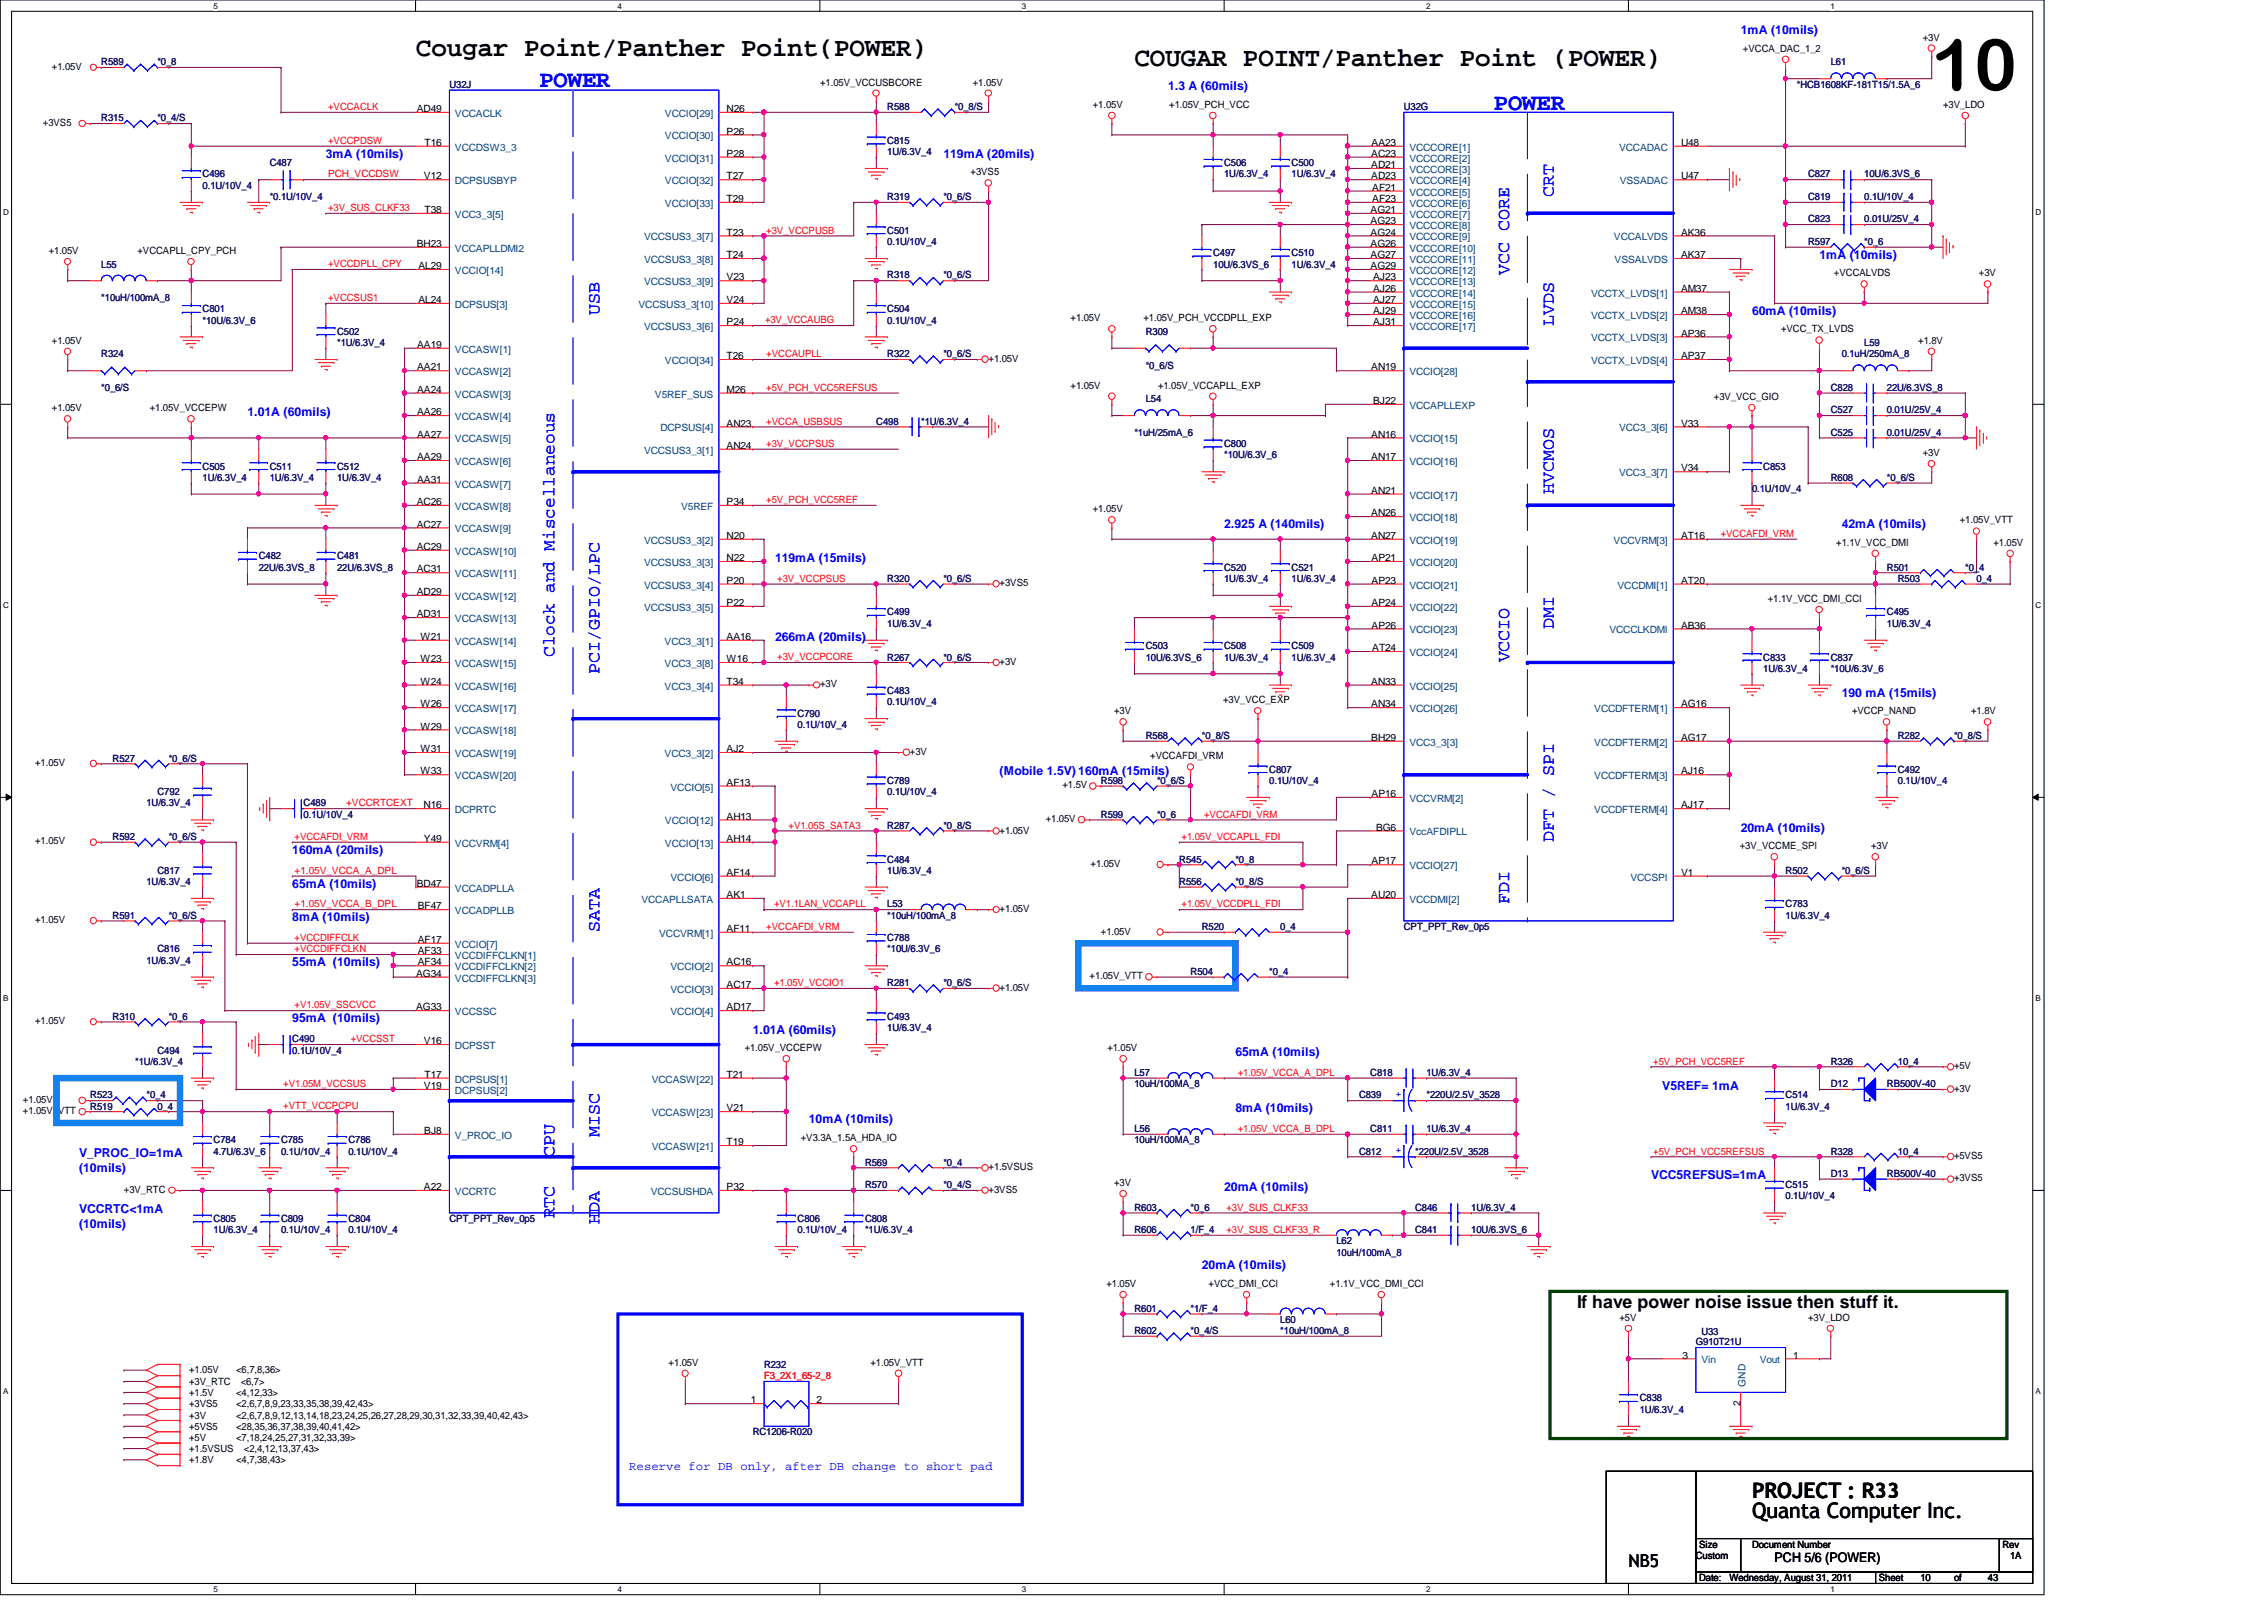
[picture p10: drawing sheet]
<svg xmlns="http://www.w3.org/2000/svg" width="297mm" height="210mm" viewBox="0 0 297 210" stroke-linecap="round" stroke-linejoin="round" font-family="sans-serif">
<defs><g id="words">
<text font-size="9.4" x="253.4" y="11.9">10</text>
<g font-size="3.5">
<text x="54.6" y="7.3">Cougar Point/Panther Point(POWER)</text>
<text x="148.8" y="8.7">COUGAR POINT/Panther Point (POWER)</text>
</g>
<g font-size="3.1" fill="#00f">
<text x="70.8" y="11.4">POWER</text>
<text x="196" y="14.4">POWER</text>
</g>
<g font-size="2.8">
<text x="229.9" y="196.5">PROJECT : R33</text>
<text x="229.9" y="199.1">Quanta Computer Inc.</text>
</g>
<g font-size="2.3" fill="#00f">
<text x="203.9" y="25.8" transform="rotate(-90 203.9 25.8)">CRT</text>
<text x="78.7" y="41.3" transform="rotate(-90 78.7 41.3)">USB</text>
<text x="198" y="36.1" transform="rotate(-90 198 36.1)">VCC CORE</text>
<text x="203.9" y="42.7" transform="rotate(-90 203.9 42.7)">LVDS</text>
<text x="203.9" y="64.8" transform="rotate(-90 203.9 64.8)">HVCMOS</text>
<text x="203.9" y="82.5" transform="rotate(-90 203.9 82.5)">DMI</text>
<text x="72.8" y="86.2" transform="rotate(-90 72.8 86.2)">Clock and Miscellaneous</text>
<text x="78.7" y="88.4" transform="rotate(-90 78.7 88.4)">PCI/GPIO/LPC</text>
<text x="198" y="86.9" transform="rotate(-90 198 86.9)">VCCIO</text>
<text x="203.9" y="110.5" transform="rotate(-90 203.9 110.5)">DFT / SPI</text>
<text x="198" y="118.6" transform="rotate(-90 198 118.6)">FDI</text>
<text x="78.7" y="122.3" transform="rotate(-90 78.7 122.3)">SATA</text>
<text x="78.7" y="149.1" transform="rotate(-90 78.7 149.1)">MISC</text>
<text x="72.8" y="151.8" transform="rotate(-90 72.8 151.8)">CPU</text>
<text x="72.8" y="159.9" transform="rotate(-90 72.8 159.9)">RTC</text>
<text x="78.7" y="160.6" transform="rotate(-90 78.7 160.6)">HDA</text>
</g>
<g font-size="2.3">
<text x="206.9" y="171.6">If have power noise issue then stuff it.</text>
<text x="213.7" y="205.6">NB5</text>
</g>
<text font-size="1.7" x="232.8" y="204.9">PCH 5/6 (POWER)</text>
<g font-size="1.6" fill="#00f">
<text x="228.4" y="4.5">1mA (10mils)</text>
<text x="153.2" y="11.9">1.3 A (60mils)</text>
<text x="42.8" y="20.7">3mA (10mils)</text>
<text x="123.8" y="20.7">119mA (20mils)</text>
<text x="238.7" y="34">1mA (10mils)</text>
<text x="229.9" y="41.3">60mA (10mils)</text>
<text x="32.5" y="54.6">1.01A (60mils)</text>
<text x="160.6" y="69.3">2.925 A (140mils)</text>
<text x="241.6" y="69.3">42mA (10mils)</text>
<text x="101.7" y="73.7">119mA (15mils)</text>
<text x="101.7" y="84">266mA (20mils)</text>
<text x="241.6" y="91.4">190 mA (15mils)</text>
<text x="131.1" y="101.7">(Mobile 1.5V) 160mA (15mils)</text>
<text x="38.4" y="112">160mA (20mils)</text>
<text x="228.4" y="109.1">20mA (10mils)</text>
<text x="38.4" y="116.5">65mA (10mils)</text>
<text x="38.4" y="120.9">8mA (10mils)</text>
<text x="38.4" y="126.7">55mA (10mils)</text>
<text x="38.4" y="134.1">95mA (10mils)</text>
<text x="98.8" y="135.6">1.01A (60mils)</text>
<text x="162.1" y="138.6">65mA (10mils)</text>
<text x="218.1" y="143">V5REF= 1mA</text>
<text x="106.1" y="147.4">10mA (10mils)</text>
<text x="162.1" y="145.9">8mA (10mils)</text>
<text x="10.4" y="151.8">V_PROC_IO=1mA</text>
<text x="10.4" y="153.8">(10mils)</text>
<text x="216.6" y="154.7">VCC5REFSUS=1mA</text>
<text x="10.4" y="159.2">VCCRTC&lt;1mA</text>
<text x="10.4" y="161.1">(10mils)</text>
<text x="160.6" y="156.2">20mA (10mils)</text>
<text x="157.7" y="166.5">20mA (10mils)</text>
<text x="82.5" y="192.8">Reserve for DB only, after DB change to short pad</text>
</g>
<g font-size="1.3">
<text x="252.3" y="5.3">+3V</text>
<text x="6.8" y="9.1">+1.05V</text>
<text x="107.6" y="11.2">+1.05V_VCCUSBCORE</text>
<text x="127.6" y="11.2">+1.05V</text>
<text x="228.7" y="6.8">+VCCA_DAC_1_2</text>
<text x="5.6" y="16.5">+3VS5</text>
<text x="54.7" y="14.7">AD49</text>
<text x="95.3" y="14.7">N26</text>
<text x="95.3" y="17.7">P26</text>
<text x="143.4" y="14.1">+1.05V</text>
<text x="153.4" y="14.1">+1.05V_PCH_VCC</text>
<text x="254.9" y="14.1">+3V_LDO</text>
<text x="55.6" y="23.5">V12</text>
<text x="55.7" y="19.1">T16</text>
<text x="95.3" y="20.6">P28</text>
<text x="95.3" y="23.5">T27</text>
<text x="127.3" y="23">+3VS5</text>
<text x="179.9" y="20.6">AC23</text>
<text x="179.9" y="22.1">AD21</text>
<text x="179.9" y="23.5">AD23</text>
<text x="180" y="19.1">AA23</text>
<text x="220.6" y="19.1">U48</text>
<text x="220.6" y="23.5">U47</text>
<text x="55.7" y="27.9">T38</text>
<text x="95.3" y="26.5">T29</text>
<text x="179.8" y="27.9">AG21</text>
<text x="179.8" y="29.4">AG23</text>
<text x="180" y="25">AF21</text>
<text x="180" y="26.5">AF23</text>
<text x="6.4" y="33.3">+1.05V</text>
<text x="18" y="33.3">+VCCAPLL_CPY_PCH</text>
<text x="54.7" y="32.4">BH23</text>
<text x="54.9" y="35.3">AL29</text>
<text x="95.3" y="33.9">T24</text>
<text x="95.3" y="30.9">T23</text>
<text x="179.8" y="30.9">AG24</text>
<text x="179.8" y="32.4">AG26</text>
<text x="179.8" y="33.9">AG27</text>
<text x="179.8" y="35.3">AG29</text>
<text x="220.6" y="30.9">AK36</text>
<text x="220.6" y="33.9">AK37</text>
<text x="54.9" y="39.8">AL24</text>
<text x="95.3" y="39.8">V24</text>
<text x="95.3" y="36.8">V23</text>
<text x="180.2" y="36.8">AJ23</text>
<text x="180.2" y="38.3">AJ26</text>
<text x="180.2" y="39.8">AJ27</text>
<text x="180.2" y="41.2">AJ29</text>
<text x="220.6" y="38.3">AM37</text>
<text x="220.6" y="41.2">AM38</text>
<text x="240.6" y="36.2">+VCCALVDS</text>
<text x="259.6" y="36.2">+3V</text>
<text x="6.8" y="45.1">+1.05V</text>
<text x="54.7" y="45.6">AA19</text>
<text x="95.3" y="42.7">P24</text>
<text x="95.3" y="47.1">T26</text>
<text x="129.7" y="47.5">+1.05V</text>
<text x="140.5" y="42.2">+1.05V</text>
<text x="150" y="42.2">+1.05V_PCH_VCCDPLL_EXP</text>
<text x="180.2" y="42.7">AJ31</text>
<text x="220.6" y="47.1">AP37</text>
<text x="220.6" y="44.2">AP36</text>
<text x="233.7" y="43.6">+VCC_TX_LVDS</text>
<text x="251.7" y="45.1">+1.8V</text>
<text x="6.8" y="53.9">+1.05V</text>
<text x="19.6" y="53.9">+1.05V_VCCEPW</text>
<text x="54.7" y="48.6">AA21</text>
<text x="54.7" y="51.5">AA24</text>
<text x="95.3" y="51.5">M26</text>
<text x="140.5" y="51">+1.05V</text>
<text x="151.9" y="51">+1.05V_VCCAPLL_EXP</text>
<text x="179.9" y="48.6">AN19</text>
<text x="180.2" y="53">BJ22</text>
<text x="224.9" y="52.5">+3V_VCC_GIO</text>
<text x="54.7" y="57.4">AA27</text>
<text x="54.7" y="54.5">AA26</text>
<text x="95.3" y="56">AN23</text>
<text x="95.3" y="58.9">AN24</text>
<text x="179.9" y="57.4">AN16</text>
<text x="220.6" y="56">V33</text>
<text x="252.3" y="59.8">+3V</text>
<text x="54.7" y="60.4">AA29</text>
<text x="54.7" y="63.3">AA31</text>
<text x="179.9" y="64.8">AN21</text>
<text x="179.9" y="60.4">AN17</text>
<text x="220.6" y="61.8">V34</text>
<text x="54.7" y="66.3">AC26</text>
<text x="54.7" y="69.2">AC27</text>
<text x="95.3" y="66.3">P34</text>
<text x="95.3" y="70.7">N20</text>
<text x="143.4" y="67.2">+1.05V</text>
<text x="179.9" y="67.7">AN26</text>
<text x="179.9" y="70.7">AN27</text>
<text x="220.6" y="70.7">AT16</text>
<text x="240.9" y="71.6">+1.1V_VCC_DMI</text>
<text x="257.1" y="68.7">+1.05V_VTT</text>
<text x="261.5" y="71.6">+1.05V</text>
<text x="54.7" y="72.1">AC29</text>
<text x="54.7" y="75.1">AC31</text>
<text x="95.3" y="73.6">N22</text>
<text x="95.3" y="76.6">P20</text>
<text x="131.1" y="76.9">+3VS5</text>
<text x="180" y="73.6">AP21</text>
<text x="180" y="76.6">AP23</text>
<text x="220.6" y="76.6">AT20</text>
<text x="54.7" y="78.1">AD29</text>
<text x="54.7" y="81">AD31</text>
<text x="55.2" y="83.9">W21</text>
<text x="95.3" y="83.9">AA16</text>
<text x="95.3" y="79.5">P22</text>
<text x="180" y="82.5">AP26</text>
<text x="180" y="79.5">AP24</text>
<text x="220.6" y="82.5">AB36</text>
<text x="231.9" y="79">+1.1V_VCC_DMI_CCI</text>
<text x="55.2" y="86.9">W23</text>
<text x="55.2" y="89.8">W24</text>
<text x="95.3" y="89.8">T34</text>
<text x="95.3" y="86.9">W16</text>
<text x="131.1" y="87.2">+3V</text>
<text x="179.9" y="89.8">AN33</text>
<text x="180" y="85.4">AT24</text>
<text x="55.2" y="92.8">W26</text>
<text x="55.2" y="95.7">W29</text>
<text x="107.6" y="90.2">+3V</text>
<text x="146.2" y="93.7">+3V</text>
<text x="160.5" y="92.2">+3V_VCC_EXP</text>
<text x="179.9" y="92.8">AN34</text>
<text x="220.6" y="92.8">AG16</text>
<text x="243" y="93.7">+VCCP_NAND</text>
<text x="258.6" y="93.7">+1.8V</text>
<text x="4.6" y="100.5">+1.05V</text>
<text x="55.2" y="98.7">W31</text>
<text x="55.2" y="101.6">W33</text>
<text x="95.3" y="98.7">AJ2</text>
<text x="119.4" y="99">+3V</text>
<text x="150.9" y="99.6">+VCCAFDI_VRM</text>
<text x="179.9" y="97.2">BH29</text>
<text x="220.6" y="101.6">AJ16</text>
<text x="220.6" y="97.2">AG17</text>
<text x="55.6" y="106">N16</text>
<text x="95.3" y="103.1">AF13</text>
<text x="95.3" y="107.5">AH13</text>
<text x="137.2" y="107.9">+1.05V</text>
<text x="139.4" y="103.4">+1.5V</text>
<text x="180" y="104.6">AP16</text>
<text x="220.6" y="106">AJ17</text>
<text x="4.6" y="110.8">+1.05V</text>
<text x="55.6" y="110.4">Y49</text>
<text x="95.3" y="110.4">AH14</text>
<text x="131.1" y="109.3">+1.05V</text>
<text x="143.1" y="113.7">+1.05V</text>
<text x="180" y="113.4">AP17</text>
<text x="180.5" y="109">BG6</text>
<text x="228.3" y="111.4">+3V_VCCME_SPI</text>
<text x="245.5" y="111.4">+3V</text>
<text x="54.7" y="116.3">BD47</text>
<text x="54.8" y="119.3">BF47</text>
<text x="95.3" y="114.9">AF14</text>
<text x="95.3" y="117.8">AK1</text>
<text x="131.1" y="119.6">+1.05V</text>
<text x="179.9" y="117.8">AU20</text>
<text x="220.6" y="114.9">V1</text>
<text x="4.6" y="121.1">+1.05V</text>
<text x="54.8" y="125.2">AF33</text>
<text x="54.8" y="123.7">AF17</text>
<text x="95.3" y="122.3">AF11</text>
<text x="144.4" y="122.6">+1.05V</text>
<text x="54.6" y="128.1">AG34</text>
<text x="54.8" y="126.7">AF34</text>
<text x="95.3" y="126.7">AC16</text>
<text x="95.3" y="129.6">AC17</text>
<text x="131.1" y="130">+1.05V</text>
<text x="143" y="128.5">+1.05V_VTT</text>
<text x="4.6" y="134.4">+1.05V</text>
<text x="54.6" y="132.5">AG33</text>
<text x="55.6" y="137">V16</text>
<text x="95.3" y="132.5">AD17</text>
<text x="97.7" y="137.9">+1.05V_VCCEPW</text>
<text x="145.3" y="137.9">+1.05V</text>
<text x="55.6" y="142.9">V19</text>
<text x="55.7" y="141.4">T17</text>
<text x="95.3" y="141.4">T21</text>
<text x="256.4" y="140.3">+5V</text>
<text x="256.4" y="143.2">+3V</text>
<text x="3" y="144.7">+1.05V</text>
<text x="3" y="146.2">+1.05V_VTT</text>
<text x="55.7" y="148.8">BJ8</text>
<text x="95.3" y="145.8">V21</text>
<text x="105.1" y="149.7">+V3.3A_1.5A_HDA_IO</text>
<text x="95.3" y="150.2">T19</text>
<text x="129.7" y="153.5">+1.5VSUS</text>
<text x="146.2" y="155.6">+3V</text>
<text x="256.4" y="152.1">+5VS5</text>
<text x="256.4" y="155">+3VS5</text>
<text x="16.3" y="156.5">+3V_RTC</text>
<text x="55.6" y="156.1">A22</text>
<text x="95.3" y="156.1">P32</text>
<text x="129.7" y="156.5">+3VS5</text>
<text x="145.2" y="168.8">+1.05V</text>
<text x="158.6" y="168.8">+VCC_DMI_CCI</text>
<text x="174.5" y="168.8">+1.1V_VCC_DMI_CCI</text>
<text x="212.5" y="173.3">+5V</text>
<text x="237.2" y="173.3">+3V_LDO</text>
<text x="87.7" y="179.2">+1.05V</text>
<text x="114.2" y="179.2">+1.05V_VTT</text>
<text x="220.8" y="178.2">3</text>
<text x="235.3" y="178.2">1</text>
<text x="24.8" y="181.7">+3V_RTC</text>
<text x="24.8" y="184.6">+3VS5</text>
<text x="24.8" y="183.1">+1.5V</text>
<text x="24.8" y="180.2">+1.05V</text>
<text x="31" y="183.1">&lt;4,12,33&gt;</text>
<text x="31" y="180.2">&lt;6,7,8,36&gt;</text>
<text x="31" y="184.6">&lt;2,6,7,8,9,23,33,35,38,39,42,43&gt;</text>
<text x="31.6" y="181.7">&lt;6,7&gt;</text>
<text x="98.5" y="184.1">1</text>
<text x="107.1" y="184.1">2</text>
<text x="228.3" y="184.4" transform="rotate(-90 228.3 184.4)">2</text>
<text x="24.8" y="186.1">+3V</text>
<text x="24.8" y="190.5">+1.5VSUS</text>
<text x="24.8" y="189">+5V</text>
<text x="24.8" y="187.5">+5VS5</text>
<text x="24.8" y="192">+1.8V</text>
<text x="31" y="192">&lt;4,7,38,43&gt;</text>
<text x="31" y="186.1">&lt;2,6,7,8,9,12,13,14,18,23,24,25,26,27,28,29,30,31,32,33,39,40,42,43&gt;</text>
<text x="31" y="189">&lt;7,18,24,25,27,31,32,33,39&gt;</text>
<text x="31" y="187.5">&lt;28,35,36,37,38,39,40,41,42&gt;</text>
<text x="32" y="190.5">&lt;2,4,12,13,37,43&gt;</text>
<text x="222.9" y="203">Size</text>
<text x="229.9" y="203">Document Number</text>
<text x="262.7" y="203">Rev</text>
<text x="222.5" y="204.5">Custom</text>
<text x="222.9" y="207.4">Date:</text>
<text x="226.9" y="207.4">Wednesday, August 31, 2011</text>
<text x="246.5" y="207.4">Sheet</text>
<text x="252" y="207.4">10</text>
<text x="256.4" y="207.4">of</text>
<text x="260.8" y="207.4">43</text>
<text x="263.7" y="204.5">1A</text>
</g>
<g font-size="1.3" fill="#000080">
<text x="13.3" y="8.6">R589</text>
<text x="20.7" y="8.6">*0_8</text>
<text x="59" y="11.5">U32J</text>
<text x="235.8" y="11.5">*HCB1608KF-181T15/1.5A_6</text>
<text x="240.2" y="8.6">L61</text>
<text x="13.3" y="15.9">R315</text>
<text x="20.7" y="15.9">*0_4/S</text>
<text x="116.4" y="14.4">R588</text>
<text x="125.3" y="14.4">*0_8/S</text>
<text x="184.2" y="14.4">U32G</text>
<text x="26.6" y="23.3">C496</text>
<text x="35.4" y="21.8">C487</text>
<text x="116.4" y="18.9">C815</text>
<text x="116.4" y="20.4">1U/6.3V_4</text>
<text x="160.6" y="21.8">C506</text>
<text x="160.6" y="23.3">1U/6.3V_4</text>
<text x="169.5" y="21.8">C500</text>
<text x="169.5" y="23.3">1U/6.3V_4</text>
<text x="237.2" y="23.3">C827</text>
<text x="244.6" y="23.3">10U/6.3VS_6</text>
<text x="26.6" y="24.8">0.1U/10V_4</text>
<text x="35.4" y="26.2">*0.1U/10V_4</text>
<text x="116.4" y="26.2">R319</text>
<text x="123.8" y="26.2">*0_6/S</text>
<text x="237.2" y="29.2">C823</text>
<text x="237.2" y="26.2">C819</text>
<text x="244.6" y="29.2">0.01U/25V_4</text>
<text x="244.6" y="26.2">0.1U/10V_4</text>
<text x="13.3" y="35.1">L55</text>
<text x="116.4" y="30.6">C501</text>
<text x="116.4" y="32.1">0.1U/10V_4</text>
<text x="159.2" y="33.6">C497</text>
<text x="159.2" y="35.1">10U/6.3VS_6</text>
<text x="169.5" y="33.6">C510</text>
<text x="169.5" y="35.1">1U/6.3V_4</text>
<text x="237.2" y="32.1">R597</text>
<text x="244.6" y="32.1">*0_6</text>
<text x="13.3" y="39.5">*10uH/100mA_8</text>
<text x="26.6" y="41">C801</text>
<text x="116.4" y="36.5">R318</text>
<text x="116.4" y="41">C504</text>
<text x="123.8" y="36.5">*0_6/S</text>
<text x="13.3" y="46.9">R324</text>
<text x="26.6" y="42.5">*10U/6.3V_6</text>
<text x="44.2" y="43.9">C502</text>
<text x="44.2" y="45.4">*1U/6.3V_4</text>
<text x="116.4" y="46.9">R322</text>
<text x="116.4" y="42.5">0.1U/10V_4</text>
<text x="123.8" y="46.9">*0_6/S</text>
<text x="150.3" y="43.9">R309</text>
<text x="241.6" y="46.9">0.1uH/250mA_8</text>
<text x="244.6" y="45.4">L59</text>
<text x="13.3" y="51.3">*0_6/S</text>
<text x="150.3" y="48.3">*0_6/S</text>
<text x="150.3" y="52.7">L54</text>
<text x="240.2" y="51.3">C828</text>
<text x="247.6" y="51.3">22U/6.3VS_8</text>
<text x="115" y="55.7">C498</text>
<text x="120.9" y="55.7">*1U/6.3V_4</text>
<text x="148.8" y="57.2">*1uH/25mA_6</text>
<text x="160.6" y="58.6">C800</text>
<text x="240.2" y="57.2">C525</text>
<text x="240.2" y="54.2">C527</text>
<text x="247.6" y="57.2">0.01U/25V_4</text>
<text x="247.6" y="54.2">0.01U/25V_4</text>
<text x="26.6" y="61.6">C505</text>
<text x="26.6" y="63.1">1U/6.3V_4</text>
<text x="35.4" y="61.6">C511</text>
<text x="35.4" y="63.1">1U/6.3V_4</text>
<text x="44.2" y="61.6">C512</text>
<text x="44.2" y="63.1">1U/6.3V_4</text>
<text x="160.6" y="60.1">*10U/6.3V_6</text>
<text x="229.9" y="64.6">0.1U/10V_4</text>
<text x="231.3" y="61.6">C853</text>
<text x="240.2" y="63.1">R608</text>
<text x="247.6" y="63.1">*0_6/S</text>
<text x="33.9" y="73.4">C482</text>
<text x="33.9" y="74.8">22U/6.3VS_8</text>
<text x="44.2" y="73.4">C481</text>
<text x="44.2" y="74.8">22U/6.3VS_8</text>
<text x="116.4" y="76.3">R320</text>
<text x="123.8" y="76.3">*0_6/S</text>
<text x="160.6" y="74.8">C520</text>
<text x="160.6" y="76.3">1U/6.3V_4</text>
<text x="169.5" y="74.8">C521</text>
<text x="169.5" y="76.3">1U/6.3V_4</text>
<text x="247.6" y="74.8">R501</text>
<text x="249" y="76.3">R503</text>
<text x="257.8" y="74.8">*0_4</text>
<text x="259.3" y="76.3">0_4</text>
<text x="116.4" y="80.7">C499</text>
<text x="116.4" y="82.2">1U/6.3V_4</text>
<text x="247.6" y="80.7">C495</text>
<text x="247.6" y="82.2">1U/6.3V_4</text>
<text x="116.4" y="86.7">R267</text>
<text x="123.8" y="86.7">*0_6/S</text>
<text x="150.3" y="85.2">C503</text>
<text x="150.3" y="86.7">10U/6.3VS_6</text>
<text x="160.6" y="85.2">C508</text>
<text x="160.6" y="86.7">1U/6.3V_4</text>
<text x="169.5" y="85.2">C509</text>
<text x="169.5" y="86.7">1U/6.3V_4</text>
<text x="231.3" y="86.7">C833</text>
<text x="231.3" y="88.1">1U/6.3V_4</text>
<text x="240.2" y="86.7">C837</text>
<text x="240.2" y="88.1">*10U/6.3V_6</text>
<text x="104.6" y="94">C790</text>
<text x="104.6" y="95.5">0.1U/10V_4</text>
<text x="116.4" y="91.1">C483</text>
<text x="116.4" y="92.5">0.1U/10V_4</text>
<text x="14.8" y="99.9">R527</text>
<text x="22.1" y="99.9">*0_6/S</text>
<text x="150.3" y="96.9">R568</text>
<text x="157.7" y="96.9">*0_8/S</text>
<text x="166.5" y="101.4">C807</text>
<text x="249" y="96.9">R282</text>
<text x="249" y="101.4">C492</text>
<text x="256.4" y="96.9">*0_8/S</text>
<text x="19.2" y="105.8">1U/6.3V_4</text>
<text x="20.7" y="104.3">C792</text>
<text x="39.8" y="105.8">C489</text>
<text x="39.8" y="107.3">0.1U/10V_4</text>
<text x="116.4" y="102.8">C789</text>
<text x="116.4" y="104.3">0.1U/10V_4</text>
<text x="144.4" y="107.3">R599</text>
<text x="144.4" y="102.8">R598</text>
<text x="151.8" y="107.3">*0_6</text>
<text x="151.8" y="102.8">*0_6/S</text>
<text x="166.5" y="102.8">0.1U/10V_4</text>
<text x="249" y="102.8">0.1U/10V_4</text>
<text x="14.8" y="110.2">R592</text>
<text x="22.1" y="110.2">*0_6/S</text>
<text x="116.4" y="108.8">R287</text>
<text x="116.4" y="113.2">C484</text>
<text x="123.8" y="108.8">*0_8/S</text>
<text x="154.7" y="113.2">R545</text>
<text x="162.1" y="113.2">*0_8</text>
<text x="19.2" y="116.1">1U/6.3V_4</text>
<text x="20.7" y="114.6">C817</text>
<text x="116.4" y="114.6">1U/6.3V_4</text>
<text x="116.4" y="119">L53</text>
<text x="154.7" y="116.1">R556</text>
<text x="162.1" y="116.1">*0_8/S</text>
<text x="234.3" y="119">C783</text>
<text x="234.3" y="114.6">R502</text>
<text x="241.6" y="114.6">*0_6/S</text>
<text x="14.8" y="120.5">R591</text>
<text x="20.7" y="124.9">C816</text>
<text x="22.1" y="120.5">*0_6/S</text>
<text x="116.4" y="120.5">*10uH/100mA_8</text>
<text x="116.4" y="123.5">C788</text>
<text x="116.4" y="124.9">*10U/6.3V_6</text>
<text x="157.7" y="122">R520</text>
<text x="168" y="122">0_4</text>
<text x="184.2" y="122">CPT_PPT_Rev_0p5</text>
<text x="234.3" y="120.5">1U/6.3V_4</text>
<text x="19.2" y="126.4">1U/6.3V_4</text>
<text x="116.4" y="129.4">R281</text>
<text x="123.8" y="129.4">*0_6/S</text>
<text x="156.2" y="127.9">R504</text>
<text x="166.5" y="127.9">*0_4</text>
<text x="14.8" y="133.8">R310</text>
<text x="22.1" y="133.8">*0_6</text>
<text x="38.4" y="136.7">C490</text>
<text x="116.4" y="133.8">C493</text>
<text x="116.4" y="135.3">1U/6.3V_4</text>
<text x="17.7" y="139.7">*1U/6.3V_4</text>
<text x="20.7" y="138.2">C494</text>
<text x="38.4" y="138.2">0.1U/10V_4</text>
<text x="148.8" y="141.1">L57</text>
<text x="148.8" y="142.6">10uH/100MA_8</text>
<text x="179.8" y="141.1">C818</text>
<text x="187.2" y="141.1">1U/6.3V_4</text>
<text x="240.2" y="139.7">R326</text>
<text x="240.2" y="142.6">D12</text>
<text x="247.6" y="142.6">RB500V-40</text>
<text x="249" y="139.7">10_4</text>
<text x="11.9" y="145.6">R519</text>
<text x="11.9" y="144.1">R523</text>
<text x="19.2" y="144.1">*0_4</text>
<text x="20.7" y="145.6">0_4</text>
<text x="28" y="150">C784</text>
<text x="36.9" y="150">C785</text>
<text x="45.7" y="150">C786</text>
<text x="148.8" y="148.5">L56</text>
<text x="148.8" y="150">10uH/100MA_8</text>
<text x="178.3" y="144.1">C839</text>
<text x="179.8" y="148.5">C811</text>
<text x="187.2" y="148.5">1U/6.3V_4</text>
<text x="187.2" y="144.1">*220U/2.5V_3528</text>
<text x="234.3" y="144.1">C514</text>
<text x="234.3" y="145.6">1U/6.3V_4</text>
<text x="28" y="151.5">4.7U/6.3V_6</text>
<text x="36.9" y="151.5">0.1U/10V_4</text>
<text x="45.7" y="151.5">0.1U/10V_4</text>
<text x="113.5" y="155.9">R570</text>
<text x="113.5" y="153">R569</text>
<text x="123.8" y="155.9">*0_4/S</text>
<text x="123.8" y="153">*0_4</text>
<text x="178.3" y="151.5">C812</text>
<text x="185.7" y="151.5">*220U/2.5V_3528</text>
<text x="234.3" y="155.9">C515</text>
<text x="240.2" y="151.5">R328</text>
<text x="240.2" y="154.4">D13</text>
<text x="247.6" y="154.4">RB500V-40</text>
<text x="249" y="151.5">10_4</text>
<text x="28" y="160.3">C805</text>
<text x="28" y="161.8">1U/6.3V_4</text>
<text x="36.9" y="160.3">C809</text>
<text x="36.9" y="161.8">0.1U/10V_4</text>
<text x="45.7" y="160.3">C804</text>
<text x="45.7" y="161.8">0.1U/10V_4</text>
<text x="59" y="160.3">CPT_PPT_Rev_0p5</text>
<text x="104.6" y="160.3">C806</text>
<text x="104.6" y="161.8">0.1U/10V_4</text>
<text x="113.5" y="160.3">C808</text>
<text x="113.5" y="161.8">*1U/6.3V_4</text>
<text x="148.8" y="161.8">R606</text>
<text x="148.8" y="158.8">R603</text>
<text x="156.2" y="161.8">1/F_4</text>
<text x="156.2" y="158.8">*0_6</text>
<text x="185.7" y="158.8">C846</text>
<text x="185.7" y="161.8">C841</text>
<text x="193" y="158.8">1U/6.3V_4</text>
<text x="193" y="161.8">10U/6.3VS_6</text>
<text x="234.3" y="157.4">0.1U/10V_4</text>
<text x="175.3" y="163.2">L62</text>
<text x="175.3" y="164.7">10uH/100mA_8</text>
<text x="148.8" y="172.1">R601</text>
<text x="156.2" y="172.1">*1/F_4</text>
<text x="168" y="173.6">L60</text>
<text x="100.2" y="179.5">R232</text>
<text x="148.8" y="175">R602</text>
<text x="156.2" y="175">*0_4/S</text>
<text x="168" y="175">*10uH/100mA_8</text>
<text x="222.5" y="176.5">G910T21U</text>
<text x="223.2" y="175.2">U33</text>
<text x="215.1" y="183.9">C838</text>
<text x="215.1" y="185.3">1U/6.3V_4</text>
<text x="98.8" y="188.3">RC1206-R020</text>
</g>
<g font-size="1.3" fill="#f00">
<text x="43" y="14.4">+VCCACLK</text>
<text x="43" y="23.3">PCH_VCCDSW</text>
<text x="43" y="18.9">+VCCPDSW</text>
<text x="43" y="27.7">+3V_SUS_CLKF33</text>
<text x="43" y="35.1">+VCCDPLL_CPY</text>
<text x="100.5" y="30.6">+3V_VCCPUSB</text>
<text x="43" y="39.5">+VCCSUS1</text>
<text x="100.4" y="42.4">+3V_VCCAUBG</text>
<text x="100.5" y="46.9">+VCCAUPLL</text>
<text x="100.5" y="51.3">+5V_PCH_VCC5REFSUS</text>
<text x="100.5" y="55.7">+VCCA_USBSUS</text>
<text x="100.5" y="58.6">+3V_VCCPSUS</text>
<text x="100.5" y="66">+5V_PCH_VCC5REF</text>
<text x="225.8" y="70.4">+VCCAFDI_VRM</text>
<text x="102" y="76.3">+3V_VCCPSUS</text>
<text x="102" y="86.6">+3V_VCCPCORE</text>
<text x="45.4" y="105.8">+VCCRTCEXT</text>
<text x="158" y="107.3">+VCCAFDI_VRM</text>
<text x="38.6" y="110.2">+VCCAFDI_VRM</text>
<text x="103.5" y="108.7">+V1.05S_SATA3</text>
<text x="155" y="110.2">+1.05V_VCCAPLL_FDI</text>
<text x="38.6" y="119">+1.05V_VCCA_B_DPL</text>
<text x="38.6" y="114.6">+1.05V_VCCA_A_DPL</text>
<text x="101.6" y="119">+V1.1LAN_VCCAPLL</text>
<text x="155" y="119">+1.05V_VCCDPLL_FDI</text>
<text x="38.6" y="123.4">+VCCDIFFCLK</text>
<text x="38.6" y="124.9">+VCCDIFFCLKN</text>
<text x="100.5" y="122">+VCCAFDI_VRM</text>
<text x="101.6" y="129.4">+1.05V_VCCIO1</text>
<text x="38.6" y="132.3">+V1.05V_SSCVCC</text>
<text x="46" y="136.7">+VCCSST</text>
<text x="37.2" y="142.6">+V1.05M_VCCSUS</text>
<text x="162.4" y="141.1">+1.05V_VCCA_A_DPL</text>
<text x="216.9" y="139.7">+5V_PCH_VCC5REF</text>
<text x="37.2" y="145.5">+VTT_VCCPCPU</text>
<text x="162.4" y="148.5">+1.05V_VCCA_B_DPL</text>
<text x="216.9" y="151.5">+5V_PCH_VCC5REFSUS</text>
<text x="160.9" y="158.8">+3V_SUS_CLKF33</text>
<text x="160.9" y="161.8">+3V_SUS_CLKF33_R</text>
<text x="100.2" y="180.9">F3_2X1_65-2_8</text>
</g>
<g font-size="1.3" fill="#004080">
<text x="59.7" y="15.3">VCCACLK</text>
<text x="87.2" y="15.3">VCCIO[29]</text>
<text x="59.7" y="19.8">VCCDSW3_3</text>
<text x="87.2" y="18.3">VCCIO[30]</text>
<text x="87.2" y="21.2">VCCIO[31]</text>
<text x="184.9" y="19.8">VCCCORE[1]</text>
<text x="184.9" y="21.2">VCCCORE[2]</text>
<text x="184.9" y="22.7">VCCCORE[3]</text>
<text x="212.4" y="19.8">VCCADAC</text>
<text x="59.7" y="24.2">DCPSUSBYP</text>
<text x="59.7" y="28.6">VCC3_3[5]</text>
<text x="87.2" y="24.2">VCCIO[32]</text>
<text x="87.2" y="27.1">VCCIO[33]</text>
<text x="184.9" y="24.2">VCCCORE[4]</text>
<text x="184.9" y="25.7">VCCCORE[5]</text>
<text x="184.9" y="27.1">VCCCORE[6]</text>
<text x="184.9" y="28.6">VCCCORE[7]</text>
<text x="212.5" y="24.2">VSSADAC</text>
<text x="59.7" y="35.9">VCCIO[14]</text>
<text x="59.7" y="33">VCCAPLLDMI2</text>
<text x="84.5" y="34.5">VCCSUS3_3[8]</text>
<text x="84.5" y="31.5">VCCSUS3_3[7]</text>
<text x="184.9" y="30.1">VCCCORE[8]</text>
<text x="184.9" y="31.5">VCCCORE[9]</text>
<text x="184.9" y="33">VCCCORE[10]</text>
<text x="184.9" y="34.5">VCCCORE[11]</text>
<text x="184.9" y="35.9">VCCCORE[12]</text>
<text x="211.7" y="31.5">VCCALVDS</text>
<text x="211.8" y="34.5">VSSALVDS</text>
<text x="59.7" y="40.4">DCPSUS[3]</text>
<text x="83.8" y="40.4">VCCSUS3_3[10]</text>
<text x="84.5" y="37.4">VCCSUS3_3[9]</text>
<text x="184.9" y="37.4">VCCCORE[13]</text>
<text x="184.9" y="38.9">VCCCORE[14]</text>
<text x="184.9" y="40.4">VCCCORE[15]</text>
<text x="184.9" y="41.9">VCCCORE[16]</text>
<text x="208.7" y="38.9">VCCTX_LVDS[1]</text>
<text x="208.7" y="41.9">VCCTX_LVDS[2]</text>
<text x="59.7" y="46.3">VCCASW[1]</text>
<text x="84.5" y="43.3">VCCSUS3_3[6]</text>
<text x="87.2" y="47.8">VCCIO[34]</text>
<text x="184.9" y="43.3">VCCCORE[17]</text>
<text x="208.7" y="47.8">VCCTX_LVDS[4]</text>
<text x="208.7" y="44.8">VCCTX_LVDS[3]</text>
<text x="59.7" y="49.2">VCCASW[2]</text>
<text x="59.7" y="52.2">VCCASW[3]</text>
<text x="85.9" y="52.2">V5REF_SUS</text>
<text x="184.9" y="53.6">VCCAPLLEXP</text>
<text x="184.9" y="49.2">VCCIO[28]</text>
<text x="59.7" y="58">VCCASW[5]</text>
<text x="59.7" y="55.1">VCCASW[4]</text>
<text x="84.5" y="59.5">VCCSUS3_3[1]</text>
<text x="86.7" y="56.6">DCPSUS[4]</text>
<text x="184.9" y="58">VCCIO[15]</text>
<text x="212.4" y="56.6">VCC3_3[6]</text>
<text x="59.7" y="61">VCCASW[6]</text>
<text x="59.7" y="64">VCCASW[7]</text>
<text x="184.9" y="65.4">VCCIO[17]</text>
<text x="184.9" y="61">VCCIO[16]</text>
<text x="212.4" y="62.5">VCC3_3[7]</text>
<text x="59.7" y="66.9">VCCASW[8]</text>
<text x="59.7" y="69.8">VCCASW[9]</text>
<text x="84.5" y="71.3">VCCSUS3_3[2]</text>
<text x="89.4" y="66.9">V5REF</text>
<text x="184.9" y="68.4">VCCIO[18]</text>
<text x="184.9" y="71.3">VCCIO[19]</text>
<text x="211.7" y="71.3">VCCVRM[3]</text>
<text x="59.7" y="72.8">VCCASW[10]</text>
<text x="59.7" y="75.7">VCCASW[11]</text>
<text x="84.5" y="74.3">VCCSUS3_3[3]</text>
<text x="84.5" y="77.2">VCCSUS3_3[4]</text>
<text x="184.9" y="74.3">VCCIO[20]</text>
<text x="184.9" y="77.2">VCCIO[21]</text>
<text x="212.2" y="77.2">VCCDMI[1]</text>
<text x="59.7" y="78.7">VCCASW[12]</text>
<text x="59.7" y="81.6">VCCASW[13]</text>
<text x="84.5" y="80.1">VCCSUS3_3[5]</text>
<text x="184.9" y="83.1">VCCIO[23]</text>
<text x="184.9" y="80.1">VCCIO[22]</text>
<text x="211.2" y="83.1">VCCCLKDMI</text>
<text x="59.7" y="84.6">VCCASW[14]</text>
<text x="59.7" y="87.5">VCCASW[15]</text>
<text x="87.2" y="84.6">VCC3_3[1]</text>
<text x="87.2" y="87.5">VCC3_3[8]</text>
<text x="184.9" y="86.1">VCCIO[24]</text>
<text x="59.7" y="90.5">VCCASW[16]</text>
<text x="59.7" y="93.4">VCCASW[17]</text>
<text x="87.2" y="90.5">VCC3_3[4]</text>
<text x="184.9" y="90.5">VCCIO[25]</text>
<text x="184.9" y="93.4">VCCIO[26]</text>
<text x="209.2" y="93.4">VCCDFTERM[1]</text>
<text x="59.7" y="96.4">VCCASW[18]</text>
<text x="59.7" y="99.3">VCCASW[19]</text>
<text x="87.2" y="99.3">VCC3_3[2]</text>
<text x="184.9" y="97.8">VCC3_3[3]</text>
<text x="209.2" y="97.8">VCCDFTERM[2]</text>
<text x="59.7" y="106.7">DCPRTC</text>
<text x="59.7" y="102.2">VCCASW[20]</text>
<text x="88" y="103.7">VCCIO[5]</text>
<text x="184.9" y="105.2">VCCVRM[2]</text>
<text x="209.2" y="106.7">VCCDFTERM[4]</text>
<text x="209.2" y="102.2">VCCDFTERM[3]</text>
<text x="59.7" y="111.1">VCCVRM[4]</text>
<text x="87.2" y="108.2">VCCIO[12]</text>
<text x="87.2" y="111.1">VCCIO[13]</text>
<text x="184.9" y="109.6">VccAFDIPLL</text>
<text x="59.7" y="119.9">VCCADPLLB</text>
<text x="59.7" y="117">VCCADPLLA</text>
<text x="84.2" y="118.4">VCCAPLLSATA</text>
<text x="88" y="115.5">VCCIO[6]</text>
<text x="184.9" y="114">VCCIO[27]</text>
<text x="184.9" y="118.4">VCCDMI[2]</text>
<text x="213.9" y="115.5">VCCSPI</text>
<text x="59.7" y="125.8">VCCDIFFCLKN[1]</text>
<text x="59.7" y="124.3">VCCIO[7]</text>
<text x="86.5" y="122.9">VCCVRM[1]</text>
<text x="59.7" y="127.3">VCCDIFFCLKN[2]</text>
<text x="59.7" y="128.8">VCCDIFFCLKN[3]</text>
<text x="88" y="127.3">VCCIO[2]</text>
<text x="88" y="130.3">VCCIO[3]</text>
<text x="59.7" y="133.2">VCCSSC</text>
<text x="59.7" y="137.6">DCPSST</text>
<text x="88" y="133.2">VCCIO[4]</text>
<text x="59.7" y="142">DCPSUS[1]</text>
<text x="59.7" y="143.5">DCPSUS[2]</text>
<text x="85.5" y="142">VCCASW[22]</text>
<text x="59.7" y="149.4">V_PROC_IO</text>
<text x="85.5" y="146.4">VCCASW[23]</text>
<text x="85.5" y="150.9">VCCASW[21]</text>
<text x="59.7" y="156.8">VCCRTC</text>
<text x="85.4" y="156.8">VCCSUSHDA</text>
<text x="223.2" y="178.9">Vin</text>
<text x="230.9" y="178.9">Vout</text>
<text x="229" y="181.9" transform="rotate(-90 229 181.9)">GND</text>
</g>
<g font-size="1.3" fill="#00f">
<text x="183.9" y="143.9" transform="rotate(-90 183.9 143.9)">+</text>
<text x="183.9" y="151.3" transform="rotate(-90 183.9 151.3)">+</text>
</g>
<g font-size="1.1">
<text x="28" y="1.1">5</text>
<text x="81" y="1.1">4</text>
<text x="134.1" y="1.1">3</text>
<text x="187.1" y="1.1">2</text>
<text x="240.2" y="1.1">1</text>
<text x=".4" y="28.2">D</text>
<text x="267.1" y="28.2">D</text>
<text x=".4" y="79.8">C</text>
<text x="267.1" y="79.8">C</text>
<text x=".4" y="131.4">B</text>
<text x="267.1" y="131.4">B</text>
<text x=".4" y="182.9">A</text>
<text x="267.1" y="182.9">A</text>
<text x="28" y="208.9">5</text>
<text x="81" y="208.9">4</text>
<text x="134.1" y="208.9">3</text>
<text x="187.1" y="208.9">2</text>
<text x="240.2" y="208.9">1</text>
</g>
</g></defs>
<path d="M0 0h268.2v209.2h-268.2zM1.5 1.5h265.2v206.2h-265.2z" fill="none" stroke="#000" stroke-width=".13"/>
<g fill="#fff">
<path d="M28 .2h.6v1.2h-.6z"/>
<path d="M28 207.9h.6v1.2h-.6z"/>
</g>
<path d="M54.5 0v1.5M54.5 207.7v1.5" fill="none" stroke="#000" stroke-width=".13"/>
<g fill="#fff">
<path d="M81 .2h.6v1.2h-.6z"/>
<path d="M81 207.9h.6v1.2h-.6z"/>
</g>
<path d="M107.6 0v1.5M107.6 207.7v1.5" fill="none" stroke="#000" stroke-width=".13"/>
<g fill="#fff">
<path d="M134.1 .2h.6v1.2h-.6z"/>
<path d="M134.1 207.9h.6v1.2h-.6z"/>
</g>
<path d="M160.6 0v1.5M160.6 207.7v1.5" fill="none" stroke="#000" stroke-width=".13"/>
<g fill="#fff">
<path d="M187.1 .2h.6v1.2h-.6z"/>
<path d="M187.1 207.9h.6v1.2h-.6z"/>
</g>
<path d="M213.7 0v1.5M213.7 207.7v1.5" fill="none" stroke="#000" stroke-width=".13"/>
<g fill="#fff">
<path d="M240.2 .2h.5v1.2h-.5z"/>
<path d="M240.2 207.9h.5v1.2h-.5z"/>
<path d="M.4 27.3h.8v1.1h-.8z"/>
<path d="M267.1 27.3h.7v1.1h-.7z"/>
<path d="M.4 78.8h.8v1.2h-.8z"/>
<path d="M267.1 78.8h.7v1.2h-.7z"/>
</g>
<path d="M0 53h1.5M266.7 53h1.5" fill="none" stroke="#000" stroke-width=".13"/>
<g fill="#fff">
<path d="M.4 130.4h.7v1.2h-.7z"/>
<path d="M267.1 130.4h.7v1.2h-.7z"/>
</g>
<path d="M0 104.6h1.5M.8 104.2l.7 .4-.7 .4zM266.7 104.6l.7-.4v.8zM266.7 104.6h1.5" fill="none" stroke="#000" stroke-width=".13"/>
<path d="M.8 104.2l.7 .4-.7 .4zM266.7 104.6l.7-.4v.8z" fill="#000"/>
<g fill="#fff">
<path d="M.4 181.9h.7v1.2h-.7z"/>
<path d="M267.1 181.9h.7v1.2h-.7z"/>
</g>
<path d="M0 156.2h1.5M266.7 156.2h1.5" fill="none" stroke="#000" stroke-width=".13"/>
<path d="M98.8 23.6h.1M98.8 23.6h1.4M100.2 23.6h.1M100.2 23.6v2.9" fill="none" stroke="#800040" stroke-width=".13"/>
<circle cx="100.2" cy="23.6" r=".29" fill="#f0f"/>
<circle cx="100.2" cy="23.6" r=".29" fill="none" stroke="#f0f" stroke-width=".13"/>
<path d="M53.1 84h.1M53.1 84v2.9" fill="none" stroke="#800040" stroke-width=".13"/>
<circle cx="53.1" cy="86.9" r=".29" fill="#f0f"/>
<circle cx="53.1" cy="86.9" r=".29" fill="none" stroke="#f0f" stroke-width=".13"/>
<circle cx="53.1" cy="84" r=".29" fill="#f0f"/>
<circle cx="53.1" cy="84" r=".29" fill="none" stroke="#f0f" stroke-width=".13"/>
<path d="M53.1 86.9h.1M53.1 86.9v3" fill="none" stroke="#800040" stroke-width=".13"/>
<circle cx="53.1" cy="89.8" r=".29" fill="#f0f"/>
<circle cx="53.1" cy="89.8" r=".29" fill="none" stroke="#f0f" stroke-width=".13"/>
<circle cx="53.1" cy="86.9" r=".29" fill="#f0f"/>
<circle cx="53.1" cy="86.9" r=".29" fill="none" stroke="#f0f" stroke-width=".13"/>
<path d="M53.1 81h.1M53.1 84h.1M53.1 86.9h.1M53.1 89.9h.1M53.1 92.8h.1M53.1 81h1.5M53.1 84h1.5M53.1 86.9h1.5M53.1 89.9h1.5M53.1 92.8h1.5M53.1 89.9v2.9" fill="none" stroke="#800040" stroke-width=".13"/>
<circle cx="53.1" cy="89.8" r=".29" fill="#f0f"/>
<circle cx="53.1" cy="89.8" r=".29" fill="none" stroke="#f0f" stroke-width=".13"/>
<path d="M53.1 81h.1M53.1 81v3M125.3 86.9h.1M125.3 86.9h4.4M112 156.2h.1M112 156.2h4.4" fill="none" stroke="#800040" stroke-width=".13"/>
<circle cx="112" cy="156.1" r=".29" fill="#f0f"/>
<circle cx="112" cy="156.1" r=".29" fill="none" stroke="#f0f" stroke-width=".13"/>
<path d="M115 36.8h.1M115 36.8v1.5M115 36.8h2.9" fill="none" stroke="#800040" stroke-width=".13"/>
<circle cx="114.9" cy="36.8" r=".29" fill="#f0f"/>
<circle cx="114.9" cy="36.8" r=".29" fill="none" stroke="#f0f" stroke-width=".13"/>
<path d="M100.2 14.7h.1M100.2 14.7v3M98.8 56h.1M98.8 56h19.1" fill="none" stroke="#800040" stroke-width=".13"/>
<circle cx="100.2" cy="14.7" r=".29" fill="#f0f"/>
<circle cx="100.2" cy="14.7" r=".29" fill="none" stroke="#f0f" stroke-width=".13"/>
<path d="M103.2 89.9h.1M103.2 89.9h2.9M98.8 156.2h.1M98.8 156.2h4.4" fill="none" stroke="#800040" stroke-width=".13"/>
<circle cx="103.1" cy="89.8" r=".29" fill="#f0f"/>
<circle cx="103.1" cy="89.8" r=".29" fill="none" stroke="#f0f" stroke-width=".13"/>
<path d="M115 86.9h.1M115 86.9h2.9M98.8 132.6h.1M98.8 132.6h1.4M100.2 126.7h.1M100.2 126.7v3M123.8 156.2h.1M123.8 156.2h4.4" fill="none" stroke="#800040" stroke-width=".13"/>
<circle cx="114.9" cy="86.9" r=".29" fill="#f0f"/>
<circle cx="114.9" cy="86.9" r=".29" fill="none" stroke="#f0f" stroke-width=".13"/>
<path d="M51.6 125.2h.1M51.6 125.2h3" fill="none" stroke="#800040" stroke-width=".13"/>
<circle cx="51.6" cy="125.2" r=".29" fill="#f0f"/>
<circle cx="51.6" cy="125.2" r=".29" fill="none" stroke="#f0f" stroke-width=".13"/>
<path d="M98.8 89.9h.1M98.8 89.9h4.4M44.2 145.8h.1M44.2 145.8h7.4" fill="none" stroke="#800040" stroke-width=".13"/>
<circle cx="44.2" cy="145.8" r=".29" fill="#f0f"/>
<circle cx="44.2" cy="145.8" r=".29" fill="none" stroke="#f0f" stroke-width=".13"/>
<g fill="none" stroke="#800040" stroke-width=".13">
<path d="M8.9 36.8h.1M8.9 36.8h3M98.8 39.8h.1M98.8 39.8h1.4M112 36.8h.1M112 36.8h3M98.8 58.9h.1M98.8 58.9h19.1M53.1 78.1h.1M53.1 78.1v2.9M98.8 79.5h.1M100.2 70.7h.1"/>
<path d="M100.2 76.6h.1M100.2 70.7v3M100.2 76.6v2.9h-1.4M38.4 119.3h.1M38.4 119.3h16.2M35.4 156.2h.1M35.4 156.2h8.8M51.6 141.4h.1M51.6 141.4h3M103.2 145.8h.1M103.2 145.8v4.5M35.4 162.1h.1"/>
<path d="M35.4 162.1v1.4"/>
</g>
<circle cx="53.1" cy="81" r=".29" fill="#f0f"/>
<circle cx="53.1" cy="81" r=".29" fill="none" stroke="#f0f" stroke-width=".13"/>
<circle cx="53.1" cy="78.1" r=".29" fill="#f0f"/>
<circle cx="53.1" cy="78.1" r=".29" fill="none" stroke="#f0f" stroke-width=".13"/>
<path d="M98.8 110.5h.1M98.8 110.5h2.9M101.7 110.5h.1M101.7 110.5v4.4" fill="none" stroke="#800040" stroke-width=".13"/>
<circle cx="101.7" cy="110.5" r=".29" fill="#f0f"/>
<circle cx="101.7" cy="110.5" r=".29" fill="none" stroke="#f0f" stroke-width=".13"/>
<path d="M115 42.7h.1M115 42.7v1.5M100.2 129.7h.1M100.2 129.7h14.8" fill="none" stroke="#800040" stroke-width=".13"/>
<circle cx="100.2" cy="129.6" r=".29" fill="#f0f"/>
<circle cx="100.2" cy="129.6" r=".29" fill="none" stroke="#f0f" stroke-width=".13"/>
<path d="M53.1 60.4h.1M53.1 60.4v3" fill="none" stroke="#800040" stroke-width=".13"/>
<circle cx="53.1" cy="63.3" r=".29" fill="#f0f"/>
<circle cx="53.1" cy="63.3" r=".29" fill="none" stroke="#f0f" stroke-width=".13"/>
<circle cx="53.1" cy="60.4" r=".29" fill="#f0f"/>
<circle cx="53.1" cy="60.4" r=".29" fill="none" stroke="#f0f" stroke-width=".13"/>
<path d="M53.1 48.6h.1M53.1 48.6v3" fill="none" stroke="#800040" stroke-width=".13"/>
<circle cx="53.1" cy="51.5" r=".29" fill="#f0f"/>
<circle cx="53.1" cy="51.5" r=".29" fill="none" stroke="#f0f" stroke-width=".13"/>
<circle cx="53.1" cy="48.6" r=".29" fill="#f0f"/>
<circle cx="53.1" cy="48.6" r=".29" fill="none" stroke="#f0f" stroke-width=".13"/>
<path d="M53.1 51.6h.1M53.1 51.6v2.9" fill="none" stroke="#800040" stroke-width=".13"/>
<circle cx="53.1" cy="54.5" r=".29" fill="#f0f"/>
<circle cx="53.1" cy="54.5" r=".29" fill="none" stroke="#f0f" stroke-width=".13"/>
<circle cx="53.1" cy="51.5" r=".29" fill="#f0f"/>
<circle cx="53.1" cy="51.5" r=".29" fill="none" stroke="#f0f" stroke-width=".13"/>
<path d="M53.1 72.2h.1M53.1 72.2v2.9" fill="none" stroke="#800040" stroke-width=".13"/>
<circle cx="53.1" cy="72.2" r=".29" fill="#f0f"/>
<circle cx="53.1" cy="72.2" r=".29" fill="none" stroke="#f0f" stroke-width=".13"/>
<g fill="none" stroke="#800040" stroke-width=".13">
<path d="M53.1 57.4h.1M53.1 45.7h.1M53.1 48.6h.1M53.1 51.6h.1M53.1 54.5h.1M53.1 57.4v3M53.1 45.7h1.5M53.1 48.6h1.5M53.1 51.6h1.5M53.1 54.5h1.5M53.1 57.4h1.5M53.1 60.4h.1"/>
<path d="M53.1 60.4h1.5"/>
</g>
<circle cx="53.1" cy="57.4" r=".29" fill="#f0f"/>
<circle cx="53.1" cy="57.4" r=".29" fill="none" stroke="#f0f" stroke-width=".13"/>
<path d="M53.1 54.5h.1M53.1 54.5v2.9M53.1 63.4h.1M53.1 63.4v2.9M53.1 63.4h1.5" fill="none" stroke="#800040" stroke-width=".13"/>
<circle cx="53.1" cy="63.3" r=".29" fill="#f0f"/>
<circle cx="53.1" cy="63.3" r=".29" fill="none" stroke="#f0f" stroke-width=".13"/>
<path d="M53.1 78.1h.1M53.1 75.1h.1M53.1 78.1h1.5M53.1 75.1h1.5" fill="none" stroke="#800040" stroke-width=".13"/>
<circle cx="53.1" cy="75.1" r=".29" fill="#f0f"/>
<circle cx="53.1" cy="75.1" r=".29" fill="none" stroke="#f0f" stroke-width=".13"/>
<g fill="none" stroke="#800040" stroke-width=".13">
<path d="M53.1 45.7h.1M53.1 45.7v2.9M53.1 75.1h.1M53.1 72.2h.1M53.1 69.3h.1M53.1 66.3h.1M53.1 66.3v3M53.1 75.1v3M53.1 72.2h1.5M53.1 69.3h1.5M53.1 66.3h1.5M51.6 125.2h.1"/>
<path d="M51.6 125.2v1.5"/>
</g>
<circle cx="53.1" cy="66.3" r=".29" fill="#f0f"/>
<circle cx="53.1" cy="66.3" r=".29" fill="none" stroke="#f0f" stroke-width=".13"/>
<path d="M53.1 69.3h.1M53.1 69.3v2.9" fill="none" stroke="#800040" stroke-width=".13"/>
<circle cx="53.1" cy="69.2" r=".29" fill="#f0f"/>
<circle cx="53.1" cy="69.2" r=".29" fill="none" stroke="#f0f" stroke-width=".13"/>
<path d="M22.1 16.2h.1M22.1 16.2h3M98.8 30.9h.1M98.8 30.9h1.4M51.6 148.8h.1M51.6 148.8h3M112 153.2h.1M112 153.2h4.4M123.8 153.2h.1M123.8 153.2h4.4" fill="none" stroke="#800040" stroke-width=".13"/>
<circle cx="112" cy="153.2" r=".29" fill="#f0f"/>
<circle cx="112" cy="153.2" r=".29" fill="none" stroke="#f0f" stroke-width=".13"/>
<g fill="none" stroke="#800040" stroke-width=".13">
<path d="M25.1 16.2h.1M25.1 16.2v3M98.8 73.7h.1M98.8 73.7h1.4M125.3 76.6h.1M125.3 76.6h4.4M98.8 98.7h.1M98.8 98.7h19.1M115 98.7h.1M98.8 103.1h.1M98.8 103.1h2.9M112 151.8h.1"/>
<path d="M112 151.8v1.4"/>
</g>
<circle cx="114.9" cy="98.7" r=".29" fill="#f0f"/>
<circle cx="114.9" cy="98.7" r=".29" fill="none" stroke="#f0f" stroke-width=".13"/>
<g fill="none" stroke="#800040" stroke-width=".13">
<path d="M25.1 35.3h.1M25.1 35.3v1.5M39.8 23.6h.1M39.8 23.6h14.8M112 36.8h.1M112 36.8v5.9M98.8 84h.1M98.8 84h1.4M41.3 106.1h.1M41.3 106.1h13.3M100.2 119.3h.1M100.2 119.3h14.8"/>
<path d="M103.2 140h.1M103.2 140v1.4M51.6 142.9h.1M51.6 141.4h.1M51.6 142.9h3M51.6 141.4v1.5"/>
</g>
<circle cx="25.1" cy="36.8" r=".29" fill="#f0f"/>
<circle cx="25.1" cy="36.8" r=".29" fill="none" stroke="#f0f" stroke-width=".13"/>
<path d="M42.8 39.8h.1M42.8 39.8v1.5M98.8 47.2h.1M98.8 47.2h19.1M53.1 95.8h.1M53.1 95.8v2.9M125.3 109h.1M125.3 109h4.4" fill="none" stroke="#800040" stroke-width=".13"/>
<circle cx="53.1" cy="95.7" r=".29" fill="#f0f"/>
<circle cx="53.1" cy="95.7" r=".29" fill="none" stroke="#f0f" stroke-width=".13"/>
<path d="M53.1 98.7h.1M53.1 98.7h1.5M53.1 101.6h.1M53.1 101.6h1.5" fill="none" stroke="#800040" stroke-width=".13"/>
<circle cx="53.1" cy="98.7" r=".29" fill="#f0f"/>
<circle cx="53.1" cy="98.7" r=".29" fill="none" stroke="#f0f" stroke-width=".13"/>
<path d="M98.8 33.9h.1M98.8 33.9h1.4M53.1 98.7h.1M53.1 95.8h.1M53.1 98.7v2.9M53.1 95.8h1.5M51.6 126.7h.1M51.6 126.7h3" fill="none" stroke="#800040" stroke-width=".13"/>
<circle cx="51.6" cy="126.7" r=".29" fill="#f0f"/>
<circle cx="51.6" cy="126.7" r=".29" fill="none" stroke="#f0f" stroke-width=".13"/>
<path d="M11.9 16.2h.1M11.9 16.2h2.9M100.2 76.6h.1M100.2 76.6h14.8M32.5 123.7h.1M32.5 123.7h22.1M39.8 137h.1M39.8 137h14.8" fill="none" stroke="#800040" stroke-width=".13"/>
<circle cx="100.2" cy="76.6" r=".29" fill="#f0f"/>
<circle cx="100.2" cy="76.6" r=".29" fill="none" stroke="#f0f" stroke-width=".13"/>
<path d="M98.8 20.6h.1M98.8 20.6h1.4M101.7 107.6h.1M101.7 107.6v1.4" fill="none" stroke="#800040" stroke-width=".13"/>
<circle cx="101.7" cy="107.5" r=".29" fill="#f0f"/>
<circle cx="101.7" cy="107.5" r=".29" fill="none" stroke="#f0f" stroke-width=".13"/>
<g fill="none" stroke="#800040" stroke-width=".13">
<path d="M25.1 19.2h.1M25.1 19.2h29.5M125.3 36.8h.1M125.3 36.8h4.4M125.3 47.2h.1M125.3 47.2h2.9M98.8 86.9h.1M100.2 84h.1M100.2 84v2.9h-1.4M38.4 110.5h.1M38.4 110.5h16.2M98.8 114.9h.1"/>
<path d="M98.8 114.9h2.9M98.8 126.7h.1M98.8 126.7h1.4M51.6 145.8h.1M51.6 145.8v3M103.2 162.1h.1M103.2 162.1v1.4"/>
</g>
<circle cx="25.1" cy="19.2" r=".29" fill="#f0f"/>
<circle cx="25.1" cy="19.2" r=".29" fill="none" stroke="#f0f" stroke-width=".13"/>
<path d="M29.5 132.6h.1M29.5 132.6h25.1M26.6 156.2h.1M26.6 156.2h8.8" fill="none" stroke="#800040" stroke-width=".13"/>
<circle cx="35.4" cy="156.1" r=".29" fill="#f0f"/>
<circle cx="35.4" cy="156.1" r=".29" fill="none" stroke="#f0f" stroke-width=".13"/>
<circle cx="26.6" cy="156.1" r=".29" fill="#f0f"/>
<circle cx="26.6" cy="156.1" r=".29" fill="none" stroke="#f0f" stroke-width=".13"/>
<path d="M44.2 156.2h.1M44.2 156.2h10.4" fill="none" stroke="#800040" stroke-width=".13"/>
<circle cx="44.2" cy="156.1" r=".29" fill="#f0f"/>
<circle cx="44.2" cy="156.1" r=".29" fill="none" stroke="#f0f" stroke-width=".13"/>
<g fill="none" stroke="#800040" stroke-width=".13">
<path d="M98.8 14.7h.1M98.8 14.7h1.4M38.4 35.3h.1M38.4 35.3h16.2M42.8 28h.1M42.8 39.8h.1M42.8 28h11.8M42.8 39.8h11.8M98.8 36.8h.1M98.8 36.8h1.4M98.8 70.7h.1M98.8 70.7h1.4"/>
<path d="M51.6 128.2h.1M51.6 128.2h3M98.8 122.3h.1M98.8 122.3h13.2M23.6 156.2h.1M23.6 156.2h3M26.6 156.2h.1M26.6 156.2v1.4M35.4 156.2h.1M35.4 156.2v1.4M44.2 156.2h.1M44.2 156.2v1.4"/>
<path d="M103.2 156.2h.1M103.2 156.2v1.4M26.6 162.1h.1M26.6 162.1v1.4"/>
</g>
<circle cx="100.2" cy="14.7" r=".29" fill="#f0f"/>
<circle cx="100.2" cy="14.7" r=".29" fill="none" stroke="#f0f" stroke-width=".13"/>
<path d="M98.8 17.7h.1M98.8 17.7h1.4M98.8 26.5h.1M98.8 26.5h1.4M100.2 30.9h.1M100.2 30.9v3" fill="none" stroke="#800040" stroke-width=".13"/>
<circle cx="100.2" cy="33.9" r=".29" fill="#f0f"/>
<circle cx="100.2" cy="33.9" r=".29" fill="none" stroke="#f0f" stroke-width=".13"/>
<circle cx="100.2" cy="30.9" r=".29" fill="#f0f"/>
<circle cx="100.2" cy="30.9" r=".29" fill="none" stroke="#f0f" stroke-width=".13"/>
<path d="M115 119.3h.1M115 119.3h4.4M128.2 119.3h.1M128.2 119.3h1.5" fill="none" stroke="#800040" stroke-width=".13"/>
<circle cx="114.9" cy="119.3" r=".29" fill="#f0f"/>
<circle cx="114.9" cy="119.3" r=".29" fill="none" stroke="#f0f" stroke-width=".13"/>
<path d="M98.8 145.8h.1M98.8 145.8h4.4" fill="none" stroke="#800040" stroke-width=".13"/>
<circle cx="103.1" cy="145.8" r=".29" fill="#f0f"/>
<circle cx="103.1" cy="145.8" r=".29" fill="none" stroke="#f0f" stroke-width=".13"/>
<path d="M98.8 150.3h.1M98.8 150.3h4.4M103.2 141.4h.1M103.2 141.4v4.4" fill="none" stroke="#800040" stroke-width=".13"/>
<circle cx="103.1" cy="141.4" r=".29" fill="#f0f"/>
<circle cx="103.1" cy="141.4" r=".29" fill="none" stroke="#f0f" stroke-width=".13"/>
<path d="M100.2 86.9h.1M100.2 86.9h14.8" fill="none" stroke="#800040" stroke-width=".13"/>
<circle cx="100.2" cy="86.9" r=".29" fill="#f0f"/>
<circle cx="100.2" cy="86.9" r=".29" fill="none" stroke="#f0f" stroke-width=".13"/>
<path d="M115 109h.1M115 109h2.9" fill="none" stroke="#800040" stroke-width=".13"/>
<circle cx="114.9" cy="109" r=".29" fill="#f0f"/>
<circle cx="114.9" cy="109" r=".29" fill="none" stroke="#f0f" stroke-width=".13"/>
<g fill="none" stroke="#800040" stroke-width=".13">
<path d="M13.3 8.8h.1M13.3 8.8h1.5M22.1 8.8h.1M22.1 8.8h14.8M36.9 8.8h.1M36.9 8.8v5.9M23.6 100.2h.1M23.6 100.2h8.9M26.6 100.2h.1M26.6 100.2v1.4M35.4 106.1h.1M35.4 106.1h1.5"/>
<path d="M38.4 114.9h.1M38.4 114.9h16.2"/>
</g>
<circle cx="26.6" cy="100.2" r=".29" fill="#f0f"/>
<circle cx="26.6" cy="100.2" r=".29" fill="none" stroke="#f0f" stroke-width=".13"/>
<path d="M13.3 110.5h.1M13.3 110.5h3M26.6 110.5h.1M26.6 110.5h4.4M31 110.5h.1M31 110.5v14.7M32.5 100.2h.1M32.5 100.2v23.5" fill="none" stroke="#800040" stroke-width=".13"/>
<circle cx="26.6" cy="110.5" r=".29" fill="#f0f"/>
<circle cx="26.6" cy="110.5" r=".29" fill="none" stroke="#f0f" stroke-width=".13"/>
<path d="M23.6 110.5h.1M23.6 110.5h3M26.6 110.5h.1M26.6 110.5v1.5M33.9 137h.1M33.9 137h1.5M31 142.9h.1M31 142.9h20.6" fill="none" stroke="#800040" stroke-width=".13"/>
<circle cx="51.6" cy="142.9" r=".29" fill="#f0f"/>
<circle cx="51.6" cy="142.9" r=".29" fill="none" stroke="#f0f" stroke-width=".13"/>
<path d="M13.3 120.8h.1M13.3 120.8h3M26.6 120.8h.1M26.6 120.8h2.9M31 125.2h.1M31 125.2h20.6" fill="none" stroke="#800040" stroke-width=".13"/>
<circle cx="26.6" cy="120.8" r=".29" fill="#f0f"/>
<circle cx="26.6" cy="120.8" r=".29" fill="none" stroke="#f0f" stroke-width=".13"/>
<path d="M13.3 134.1h.1M13.3 134.1h3M23.6 120.8h.1M23.6 120.8h3M26.6 120.8h.1M26.6 134.1h.1M26.6 120.8v1.5M26.6 134.1h4.4M29.5 120.8h.1M29.5 120.8v11.8M31 134.1h.1M31 134.1v8.8" fill="none" stroke="#800040" stroke-width=".13"/>
<circle cx="26.6" cy="134" r=".29" fill="#f0f"/>
<circle cx="26.6" cy="134" r=".29" fill="none" stroke="#f0f" stroke-width=".13"/>
<path d="M26.6 134.1h.1M26.6 134.1v1.5M26.6 145.8h.1M26.6 145.8v1.5M26.6 145.8h8.8M35.4 145.8h.1M35.4 145.8v1.5" fill="none" stroke="#800040" stroke-width=".13"/>
<circle cx="26.6" cy="145.8" r=".29" fill="#f0f"/>
<circle cx="26.6" cy="145.8" r=".29" fill="none" stroke="#f0f" stroke-width=".13"/>
<path d="M35.4 145.8h.1M35.4 145.8h8.8M44.2 145.8h.1M44.2 145.8v1.5" fill="none" stroke="#800040" stroke-width=".13"/>
<circle cx="35.4" cy="145.8" r=".29" fill="#f0f"/>
<circle cx="35.4" cy="145.8" r=".29" fill="none" stroke="#f0f" stroke-width=".13"/>
<path d="M115 14.7h.1M115 14.7h4.4M129.7 13.3h.1M129.7 13.3v1.4" fill="none" stroke="#800040" stroke-width=".13"/>
<circle cx="114.9" cy="14.7" r=".29" fill="#f0f"/>
<circle cx="114.9" cy="14.7" r=".29" fill="none" stroke="#f0f" stroke-width=".13"/>
<path d="M115 13.3h.1M115 13.3v1.4M126.7 14.7h.1M126.7 14.7h3M115 20.6h.1M115 20.6v1.5M125.3 26.5h.1M129.7 25.1h.1M129.7 25.1v1.4h-4.4" fill="none" stroke="#800040" stroke-width=".13"/>
<circle cx="129.7" cy="26.5" r=".29" fill="#f0f"/>
<circle cx="129.7" cy="26.5" r=".29" fill="none" stroke="#f0f" stroke-width=".13"/>
<path d="M112 26.5h.1M112 26.5h5.9M115 26.5h.1" fill="none" stroke="#800040" stroke-width=".13"/>
<circle cx="114.9" cy="26.5" r=".29" fill="#f0f"/>
<circle cx="114.9" cy="26.5" r=".29" fill="none" stroke="#f0f" stroke-width=".13"/>
<path d="M100.2 30.9h.1M112 26.5h.1M112 26.5v4.4h-11.8M115 26.5h.1M115 32.4h.1M115 26.5v1.5M115 32.4v1.5" fill="none" stroke="#800040" stroke-width=".13"/>
<circle cx="100.2" cy="30.9" r=".29" fill="#f0f"/>
<circle cx="100.2" cy="30.9" r=".29" fill="none" stroke="#f0f" stroke-width=".13"/>
<path d="M129.7 26.5h.1M129.7 26.5v10.3M98.8 51.6h.1M98.8 51.6h19.1M115 76.6h.1M115 76.6h2.9" fill="none" stroke="#800040" stroke-width=".13"/>
<circle cx="114.9" cy="76.6" r=".29" fill="#f0f"/>
<circle cx="114.9" cy="76.6" r=".29" fill="none" stroke="#f0f" stroke-width=".13"/>
<g fill="none" stroke="#800040" stroke-width=".13">
<path d="M98.8 66.3h.1M98.8 66.3h16.2M115 76.6h.1M115 76.6v1.5M103.2 89.9h.1M103.2 95.8h.1M103.2 89.9v1.5M103.2 95.8v1.4M115 82.5h.1M115 92.8h.1M115 86.9h.1M115 98.7h.1"/>
<path d="M115 82.5v1.5M115 86.9v1.5M115 92.8v1.5M115 98.7v1.5M115 114.9h.1M115 109h.1M115 109v1.5M115 114.9v1.5M11.9 144.4h.1M11.9 144.4h1.4M103.2 156.2h.1M103.2 156.2h8.8"/>
<path d="M112 156.2h.1M112 156.2v1.4M112 162.1h.1M112 162.1v1.4"/>
</g>
<circle cx="103.1" cy="156.1" r=".29" fill="#f0f"/>
<circle cx="103.1" cy="156.1" r=".29" fill="none" stroke="#f0f" stroke-width=".13"/>
<path d="M101.7 109h.1M101.7 109h13.3" fill="none" stroke="#800040" stroke-width=".13"/>
<circle cx="101.7" cy="109" r=".29" fill="#f0f"/>
<circle cx="101.7" cy="109" r=".29" fill="none" stroke="#f0f" stroke-width=".13"/>
<g fill="none" stroke="#800040" stroke-width=".13">
<path d="M25.1 36.8h.1M25.1 36.8h11.8M33.9 23.6h.1M33.9 23.6v2.9M244.6 38.3h.1M244.6 39.8h.1M244.6 38.3v1.5M244.6 39.8h16.2M42.8 45.7h.1M42.8 45.7v1.5M263.7 73.7h.1M263.7 73.7v2.9"/>
<path d="M165.1 97.2h.1M165.1 97.2v1.5M165.1 97.2h14.7M13.3 100.2h.1M13.3 100.2h3M26.6 106.1h.1M26.6 106.1v1.5M115 104.6h.1M115 104.6v1.5M26.6 126.7h.1M26.6 126.7v1.5M26.6 151.8h.1"/>
<path d="M26.6 151.8v1.4M35.4 151.8h.1M35.4 151.8v1.4M44.2 151.8h.1M44.2 151.8v1.4M98.8 141.4h.1M98.8 141.4h4.4"/>
</g>
<circle cx="165" cy="97.2" r=".29" fill="#f0f"/>
<circle cx="165" cy="97.2" r=".29" fill="none" stroke="#f0f" stroke-width=".13"/>
<path d="M224 23.6h.1M224 23.6h2.9M147.4 95.8h.1M147.4 95.8v1.4M229.9 82.5h.1M229.9 88.4h.1M229.9 82.5v1.5M229.9 88.4v1.5M153.2 113.5h.1M153.2 113.5h1.5M176.8 141.4h.1M176.8 141.4h5.9" fill="none" stroke="#800040" stroke-width=".13"/>
<circle cx="176.8" cy="141.4" r=".29" fill="#f0f"/>
<circle cx="176.8" cy="141.4" r=".29" fill="none" stroke="#f0f" stroke-width=".13"/>
<path d="M147.4 148.8h.1M147.4 141.4h.1M147.4 148.8h4.4M147.4 141.4v7.4M160.6 148.8h.1M160.6 148.8h16.2" fill="none" stroke="#800040" stroke-width=".13"/>
<circle cx="147.3" cy="141.4" r=".29" fill="#f0f"/>
<circle cx="147.3" cy="141.4" r=".29" fill="none" stroke="#f0f" stroke-width=".13"/>
<path d="M176.8 148.8h.1M176.8 148.8h5.9" fill="none" stroke="#800040" stroke-width=".13"/>
<circle cx="176.8" cy="148.8" r=".29" fill="#f0f"/>
<circle cx="176.8" cy="148.8" r=".29" fill="none" stroke="#f0f" stroke-width=".13"/>
<path d="M176.8 79.5h.1M176.8 79.5v1.5" fill="none" stroke="#800040" stroke-width=".13"/>
<circle cx="176.8" cy="79.5" r=".29" fill="#f0f"/>
<circle cx="176.8" cy="79.5" r=".29" fill="none" stroke="#f0f" stroke-width=".13"/>
<path d="M176.8 67.8h.1M176.8 67.8v2.9" fill="none" stroke="#800040" stroke-width=".13"/>
<circle cx="176.8" cy="67.7" r=".29" fill="#f0f"/>
<circle cx="176.8" cy="67.7" r=".29" fill="none" stroke="#f0f" stroke-width=".13"/>
<path d="M247.6 10.3h.1M247.6 10.3h5.8M246.1 76.6h.1M246.1 76.6v1.5" fill="none" stroke="#800040" stroke-width=".13"/>
<circle cx="246" cy="76.6" r=".29" fill="#f0f"/>
<circle cx="246" cy="76.6" r=".29" fill="none" stroke="#f0f" stroke-width=".13"/>
<path d="M224 114.9h.1M224 114.9h11.8M232.8 114.9h.1" fill="none" stroke="#800040" stroke-width=".13"/>
<circle cx="232.8" cy="114.9" r=".29" fill="#f0f"/>
<circle cx="232.8" cy="114.9" r=".29" fill="none" stroke="#f0f" stroke-width=".13"/>
<path d="M170.9 116.4h.1M170.9 116.4h5.9M232.8 114.9h.1M232.8 114.9v1.5M243.1 114.9h.1M243.1 114.9h3M232.8 120.8h.1M232.8 120.8v1.5" fill="none" stroke="#800040" stroke-width=".13"/>
<circle cx="170.9" cy="116.3" r=".29" fill="#f0f"/>
<circle cx="170.9" cy="116.3" r=".29" fill="none" stroke="#f0f" stroke-width=".13"/>
<path d="M224 70.7h.1M224 70.7h11.8M144.4 103.1h.1M144.4 103.1h1.5M154.7 113.5h.1M154.7 116.4h.1M154.7 113.5v2.9M154.7 116.4h1.5M156.2 103.1h.1M156.2 103.1v4.5" fill="none" stroke="#800040" stroke-width=".13"/>
<circle cx="156.2" cy="107.5" r=".29" fill="#f0f"/>
<circle cx="156.2" cy="107.5" r=".29" fill="none" stroke="#f0f" stroke-width=".13"/>
<circle cx="156.2" cy="103.1" r=".29" fill="#f0f"/>
<circle cx="156.2" cy="103.1" r=".29" fill="none" stroke="#f0f" stroke-width=".13"/>
<path d="M247.6 97.2h.1M247.6 97.2h2.9M257.8 97.2h.1M257.8 97.2h3M153.2 103.1h.1M156.2 101.6h.1M156.2 101.6v1.5h-3" fill="none" stroke="#800040" stroke-width=".13"/>
<circle cx="247.5" cy="97.2" r=".29" fill="#f0f"/>
<circle cx="247.5" cy="97.2" r=".29" fill="none" stroke="#f0f" stroke-width=".13"/>
<path d="M226.9 97.2h.1M226.9 97.2h20.7M247.6 97.2h.1M247.6 97.2v1.5M247.6 103.1h.1M247.6 103.1v1.5" fill="none" stroke="#800040" stroke-width=".13"/>
<circle cx="247.5" cy="97.2" r=".29" fill="#f0f"/>
<circle cx="247.5" cy="97.2" r=".29" fill="none" stroke="#f0f" stroke-width=".13"/>
<path d="M229.9 82.5h.1M229.9 82.5h8.8M238.7 82.5h.1M238.7 82.5v1.5M260.8 95.8h.1M260.8 95.8v1.4" fill="none" stroke="#800040" stroke-width=".13"/>
<circle cx="238.7" cy="82.5" r=".29" fill="#f0f"/>
<circle cx="238.7" cy="82.5" r=".29" fill="none" stroke="#f0f" stroke-width=".13"/>
<circle cx="229.8" cy="82.5" r=".29" fill="#f0f"/>
<circle cx="229.8" cy="82.5" r=".29" fill="none" stroke="#f0f" stroke-width=".13"/>
<path d="M247.6 95.8h.1M247.6 95.8v1.4M170.9 113.5h.1M170.9 113.5h4.4" fill="none" stroke="#800040" stroke-width=".13"/>
<circle cx="170.9" cy="113.4" r=".29" fill="#f0f"/>
<circle cx="170.9" cy="113.4" r=".29" fill="none" stroke="#f0f" stroke-width=".13"/>
<path d="M154.7 113.5h.1M154.7 113.5h1.5" fill="none" stroke="#800040" stroke-width=".13"/>
<circle cx="154.7" cy="113.4" r=".29" fill="#f0f"/>
<circle cx="154.7" cy="113.4" r=".29" fill="none" stroke="#f0f" stroke-width=".13"/>
<path d="M228.4 33.9h.1M228.4 33.9v1.4M165.1 94.3h.1M165.1 94.3v2.9M147.4 159.1h.1M147.4 141.4h.1M147.4 157.6v4.5M147.4 141.4h4.4M157.7 159.1h.1M157.7 159.1h26.5" fill="none" stroke="#800040" stroke-width=".13"/>
<circle cx="184.2" cy="159.1" r=".29" fill="#f0f"/>
<circle cx="184.2" cy="159.1" r=".29" fill="none" stroke="#f0f" stroke-width=".13"/>
<path d="M184.2 159.1h.1M184.2 159.1v3" fill="none" stroke="#800040" stroke-width=".13"/>
<circle cx="184.2" cy="162" r=".29" fill="#f0f"/>
<circle cx="184.2" cy="162" r=".29" fill="none" stroke="#f0f" stroke-width=".13"/>
<path d="M147.4 159.1h.1M147.4 159.1h2.9M147.4 162.1h.1M147.4 162.1h2.9M157.7 162.1h.1M157.7 162.1h16.2" fill="none" stroke="#800040" stroke-width=".13"/>
<circle cx="147.3" cy="159.1" r=".29" fill="#f0f"/>
<circle cx="147.3" cy="159.1" r=".29" fill="none" stroke="#f0f" stroke-width=".13"/>
<path d="M224 76.6h.1M246.1 75.1h.1M246.1 75.1v1.5h-22.1M246.1 82.5h.1M246.1 82.5v1.5M156.2 107.6h.1M156.2 107.6h19.1" fill="none" stroke="#800040" stroke-width=".13"/>
<circle cx="246" cy="76.6" r=".29" fill="#f0f"/>
<circle cx="246" cy="76.6" r=".29" fill="none" stroke="#f0f" stroke-width=".13"/>
<circle cx="246" cy="75.1" r=".29" fill="#f0f"/>
<circle cx="246" cy="75.1" r=".29" fill="none" stroke="#f0f" stroke-width=".13"/>
<g fill="none" stroke="#800040" stroke-width=".13">
<path d="M224 19.2h10.3M234.3 19.2h.1M260.8 38.3h.1M260.8 38.3v1.5M33.9 57.4h.1M33.9 57.4h8.9M42.8 57.4h.1M42.8 57.4v1.5M238.7 88.4h.1M238.7 88.4v1.5M26.6 116.4h.1M26.6 116.4v1.5"/>
<path d="M232.8 113.5h.1M232.8 113.5v1.4M246.1 113.5h.1M246.1 113.5v1.4M26.6 140h.1M26.6 140v1.4M147.4 140v1.4M147.4 141.4h.1M176.8 148.8h.1M176.8 148.8v3M198.9 153.2h.1M198.9 151.8v1.4"/>
<path d="M44.2 162.1h.1M44.2 162.1v1.4"/>
</g>
<circle cx="33.9" cy="57.4" r=".29" fill="#f0f"/>
<circle cx="33.9" cy="57.4" r=".29" fill="none" stroke="#f0f" stroke-width=".13"/>
<path d="M32.5 75.1h.1M32.5 69.3h.1M32.5 76.6h.1M32.5 75.1v1.5M32.5 69.3h10.3M32.5 76.6h10.3M42.8 69.3h.1M42.8 69.3v1.4" fill="none" stroke="#800040" stroke-width=".13"/>
<circle cx="42.7" cy="76.6" r=".29" fill="#f0f"/>
<circle cx="42.7" cy="76.6" r=".29" fill="none" stroke="#f0f" stroke-width=".13"/>
<g fill="none" stroke="#800040" stroke-width=".13">
<path d="M8.9 56h.1M8.9 57.4h.1M8.9 56v1.4M8.9 57.4h16.2M25.1 57.4h.1M25.1 57.4v1.5M42.8 57.4h.1M42.8 57.4h10.3M25.1 64.8h.1M32.5 69.3h.1M32.5 69.3v1.4M33.9 63.4h.1"/>
<path d="M33.9 63.4v1.4h-8.8M42.8 64.8h.1M42.8 64.8v1.5"/>
</g>
<circle cx="42.7" cy="57.4" r=".29" fill="#f0f"/>
<circle cx="42.7" cy="57.4" r=".29" fill="none" stroke="#f0f" stroke-width=".13"/>
<path d="M33.9 64.8h.1M33.9 64.8h8.9M42.8 75.1h.1M42.8 75.1v1.5" fill="none" stroke="#800040" stroke-width=".13"/>
<circle cx="42.7" cy="64.8" r=".29" fill="#f0f"/>
<circle cx="42.7" cy="64.8" r=".29" fill="none" stroke="#f0f" stroke-width=".13"/>
<circle cx="33.9" cy="64.8" r=".29" fill="#f0f"/>
<circle cx="33.9" cy="64.8" r=".29" fill="none" stroke="#f0f" stroke-width=".13"/>
<path d="M25.1 57.4h.1M25.1 57.4h8.8M33.9 57.4h.1M33.9 57.4v1.5" fill="none" stroke="#800040" stroke-width=".13"/>
<circle cx="25.1" cy="57.4" r=".29" fill="#f0f"/>
<circle cx="25.1" cy="57.4" r=".29" fill="none" stroke="#f0f" stroke-width=".13"/>
<path d="M42.8 69.3h.1M42.8 69.3h10.3" fill="none" stroke="#800040" stroke-width=".13"/>
<circle cx="42.7" cy="69.2" r=".29" fill="#f0f"/>
<circle cx="42.7" cy="69.2" r=".29" fill="none" stroke="#f0f" stroke-width=".13"/>
<g fill="none" stroke="#800040" stroke-width=".13">
<path d="M8.9 35.3h.1M8.9 35.3v1.5M25.1 25.1h.1M25.1 25.1v1.4M33.9 23.6h.1M33.9 23.6h1.5M36.9 32.4h.1M36.9 32.4v4.4M36.9 32.4h17.7M38.4 35.3h.1M38.4 35.3v13.3h-19.2M8.9 48.6h.1"/>
<path d="M8.9 47.2h.1M8.9 48.6h3M8.9 47.2v1.4M19.2 48.6h.1M25.1 56h.1M25.1 42.7h.1M25.1 42.7v1.5M25.1 56v1.4M25.1 63.4h.1M25.1 63.4v1.4M42.8 63.4h.1M42.8 63.4v1.4"/>
<path d="M115 129.7h.1M115 129.7h2.9"/>
</g>
<circle cx="114.9" cy="129.6" r=".29" fill="#f0f"/>
<circle cx="114.9" cy="129.6" r=".29" fill="none" stroke="#f0f" stroke-width=".13"/>
<path d="M115 119.3h.1M115 119.3v1.5M115 129.7h.1M115 135.6h.1M115 125.2h.1M115 125.2v1.5M115 129.7v1.4M115 135.6v1.4M125.3 129.7h.1M125.3 129.7h4.4M232.8 151.8h.1M232.8 151.8h5.9" fill="none" stroke="#800040" stroke-width=".13"/>
<circle cx="232.8" cy="151.7" r=".29" fill="#f0f"/>
<circle cx="232.8" cy="151.7" r=".29" fill="none" stroke="#f0f" stroke-width=".13"/>
<g fill="none" stroke="#800040" stroke-width=".13">
<path d="M216.6 151.8h.1M216.6 151.8h16.2M232.8 157.6h.1M232.8 151.8h.1M232.8 151.8v1.4M232.8 157.6v1.5M238.7 151.8h.1M238.7 154.7h.1M238.7 151.8h4.4M238.7 154.7h2.9M238.7 151.8v2.9M249 154.7h.1"/>
<path d="M249 154.7h5.9M250.5 151.8h.1M250.5 151.8h4.4"/>
</g>
<circle cx="238.7" cy="151.7" r=".29" fill="#f0f"/>
<circle cx="238.7" cy="151.7" r=".29" fill="none" stroke="#f0f" stroke-width=".13"/>
<path d="M232.8 140h.1M232.8 140h5.9M232.8 145.8h.1M232.8 145.8v1.5" fill="none" stroke="#800040" stroke-width=".13"/>
<circle cx="232.8" cy="139.9" r=".29" fill="#f0f"/>
<circle cx="232.8" cy="139.9" r=".29" fill="none" stroke="#f0f" stroke-width=".13"/>
<g fill="none" stroke="#800040" stroke-width=".13">
<path d="M216.6 140h.1M216.6 140h16.2M232.8 140h.1M232.8 140v1.4M238.7 140h.1M238.7 140h4.4M238.7 140v2.9M250.5 140h.1M250.5 140h4.4M238.7 142.9h.1M238.7 142.9h2.9M249 142.9h.1"/>
<path d="M249 142.9h5.9"/>
</g>
<circle cx="238.7" cy="139.9" r=".29" fill="#f0f"/>
<circle cx="238.7" cy="139.9" r=".29" fill="none" stroke="#f0f" stroke-width=".13"/>
<path d="M122.3 56h.1M122.3 56h7.4M159.2 97.2h.1M159.2 97.2h5.9M163.6 113.5h.1M163.6 113.5h7.3M165.1 103.1h.1M165.1 103.1v1.5" fill="none" stroke="#800040" stroke-width=".13"/>
<circle cx="170.9" cy="113.4" r=".29" fill="#f0f"/>
<circle cx="170.9" cy="113.4" r=".29" fill="none" stroke="#f0f" stroke-width=".13"/>
<path d="M229.9 56h.1M229.9 56v2.9M238.7 81h.1M238.7 81v1.5M154.7 110.5h.1M154.7 119.3h.1M154.7 110.5h16.2M170.9 116.4h.1M170.9 110.5h.1M170.9 110.5v3M170.9 116.4v2.9h-16.2" fill="none" stroke="#800040" stroke-width=".13"/>
<circle cx="229.8" cy="56" r=".29" fill="#f0f"/>
<circle cx="229.8" cy="56" r=".29" fill="none" stroke="#f0f" stroke-width=".13"/>
<path d="M247.6 51.6h.1M247.6 51.6h10.2M257.8 54.5h.1M257.8 54.5v2.9M229.9 63.4h.1M229.9 63.4v2.9" fill="none" stroke="#800040" stroke-width=".13"/>
<circle cx="257.8" cy="57.4" r=".29" fill="#f0f"/>
<circle cx="257.8" cy="57.4" r=".29" fill="none" stroke="#f0f" stroke-width=".13"/>
<circle cx="257.8" cy="54.5" r=".29" fill="#f0f"/>
<circle cx="257.8" cy="54.5" r=".29" fill="none" stroke="#f0f" stroke-width=".13"/>
<path d="M247.6 54.5h.1M257.8 51.6h.1M257.8 51.6v2.9h-10.2" fill="none" stroke="#800040" stroke-width=".13"/>
<circle cx="257.8" cy="54.5" r=".29" fill="#f0f"/>
<circle cx="257.8" cy="54.5" r=".29" fill="none" stroke="#f0f" stroke-width=".13"/>
<path d="M238.7 54.5h.1M238.7 54.5h4.4" fill="none" stroke="#800040" stroke-width=".13"/>
<circle cx="238.7" cy="54.5" r=".29" fill="#f0f"/>
<circle cx="238.7" cy="54.5" r=".29" fill="none" stroke="#f0f" stroke-width=".13"/>
<path d="M238.7 51.6h.1M238.7 51.6h4.4" fill="none" stroke="#800040" stroke-width=".13"/>
<circle cx="238.7" cy="51.5" r=".29" fill="#f0f"/>
<circle cx="238.7" cy="51.5" r=".29" fill="none" stroke="#f0f" stroke-width=".13"/>
<path d="M238.7 45.7h.1M238.7 48.6h.1M238.7 48.6h2.9M238.7 45.7v2.9M247.6 57.4h.1M247.6 57.4h10.2M250.5 48.6h.1M253.4 47.2h.1M253.4 47.2v1.4h-2.9" fill="none" stroke="#800040" stroke-width=".13"/>
<circle cx="238.7" cy="48.6" r=".29" fill="#f0f"/>
<circle cx="238.7" cy="48.6" r=".29" fill="none" stroke="#f0f" stroke-width=".13"/>
<path d="M238.7 48.6h.1M238.7 48.6v3" fill="none" stroke="#800040" stroke-width=".13"/>
<circle cx="238.7" cy="48.6" r=".29" fill="#f0f"/>
<circle cx="238.7" cy="48.6" r=".29" fill="none" stroke="#f0f" stroke-width=".13"/>
<path d="M226.9 44.2h.1M226.9 44.2v3M238.7 51.6h.1M238.7 57.4h.1M238.7 57.4h4.4M238.7 51.6v2.9M257.8 57.4h.1M257.8 57.4h1.5" fill="none" stroke="#800040" stroke-width=".13"/>
<circle cx="226.9" cy="44.2" r=".29" fill="#f0f"/>
<circle cx="226.9" cy="44.2" r=".29" fill="none" stroke="#f0f" stroke-width=".13"/>
<path d="M234.3 23.6h.1M234.3 26.5h.1M234.3 29.5h.1M234.3 23.6h5.9M234.3 26.5h5.9M234.3 29.5h5.9M234.3 29.5v2.9" fill="none" stroke="#800040" stroke-width=".13"/>
<circle cx="234.2" cy="29.4" r=".29" fill="#f0f"/>
<circle cx="234.2" cy="29.4" r=".29" fill="none" stroke="#f0f" stroke-width=".13"/>
<path d="M234.3 32.4h.1M234.3 23.6h.1M234.3 26.5h.1M234.3 32.4h4.4M234.3 23.6v5.9M238.7 54.5h.1M238.7 54.5v2.9M163.6 116.4h.1M163.6 116.4h7.3" fill="none" stroke="#800040" stroke-width=".13"/>
<circle cx="234.2" cy="26.5" r=".29" fill="#f0f"/>
<circle cx="234.2" cy="26.5" r=".29" fill="none" stroke="#f0f" stroke-width=".13"/>
<path d="M244.6 23.6h.1M244.6 26.5h.1M244.6 23.6h8.8M244.6 26.5h8.8M253.4 23.6h.1M253.4 26.5h.1M253.4 23.6v5.9" fill="none" stroke="#800040" stroke-width=".13"/>
<circle cx="253.4" cy="29.4" r=".29" fill="#f0f"/>
<circle cx="253.4" cy="29.4" r=".29" fill="none" stroke="#f0f" stroke-width=".13"/>
<circle cx="253.4" cy="26.5" r=".29" fill="#f0f"/>
<circle cx="253.4" cy="26.5" r=".29" fill="none" stroke="#f0f" stroke-width=".13"/>
<path d="M244.6 29.5h.1M244.6 29.5h8.8M253.4 29.5h.1M253.4 29.5v2.9" fill="none" stroke="#800040" stroke-width=".13"/>
<circle cx="253.4" cy="32.4" r=".29" fill="#f0f"/>
<circle cx="253.4" cy="32.4" r=".29" fill="none" stroke="#f0f" stroke-width=".13"/>
<g fill="none" stroke="#800040" stroke-width=".13">
<path d="M100.2 14.7h.1M100.2 14.7h14.8M115 14.7h.1M115 14.7v1.5M176.8 19.2h.1M176.8 19.2h3M20.7 36.8h.1M20.7 36.8h4.4M25.1 36.8h.1M25.1 36.8v1.5M176.8 20.6h.1M176.8 20.6h3"/>
<path d="M246.1 32.4h.1M246.1 32.4h8.8M253.4 32.4h.1M176.8 42.7h.1M176.8 42.7h3M42.8 76.6h.1M42.8 76.6v1.5M23.6 134.1h.1M23.6 134.1h3M51.6 126.7h.1M51.6 126.7v1.5"/>
</g>
<circle cx="176.8" cy="20.6" r=".29" fill="#f0f"/>
<circle cx="176.8" cy="20.6" r=".29" fill="none" stroke="#f0f" stroke-width=".13"/>
<g fill="none" stroke="#800040" stroke-width=".13">
<path d="M176.8 22.1h.1M176.8 23.6h.1M176.8 25.1h.1M176.8 26.5h.1M176.8 28h.1M176.8 29.5h.1M176.8 30.9h.1M176.8 22.1h3M176.8 23.6h3M176.8 25.1h3M176.8 26.5h3M176.8 28h3"/>
<path d="M176.8 29.5h3M176.8 30.9h3"/>
</g>
<circle cx="176.8" cy="30.9" r=".29" fill="#f0f"/>
<circle cx="176.8" cy="30.9" r=".29" fill="none" stroke="#f0f" stroke-width=".13"/>
<path d="M176.8 32.4h.1M176.8 33.9h.1M176.8 35.3h.1M176.8 36.8h.1M176.8 32.4h3M176.8 33.9h3M176.8 35.3h3M176.8 36.8h3" fill="none" stroke="#800040" stroke-width=".13"/>
<circle cx="176.8" cy="36.8" r=".29" fill="#f0f"/>
<circle cx="176.8" cy="36.8" r=".29" fill="none" stroke="#f0f" stroke-width=".13"/>
<path d="M176.8 38.3h.1M176.8 39.8h.1M176.8 38.3h3M176.8 39.8h3" fill="none" stroke="#800040" stroke-width=".13"/>
<circle cx="176.8" cy="39.8" r=".29" fill="#f0f"/>
<circle cx="176.8" cy="39.8" r=".29" fill="none" stroke="#f0f" stroke-width=".13"/>
<path d="M176.8 38.3h.1M176.8 38.3v1.5" fill="none" stroke="#800040" stroke-width=".13"/>
<circle cx="176.8" cy="38.3" r=".29" fill="#f0f"/>
<circle cx="176.8" cy="38.3" r=".29" fill="none" stroke="#f0f" stroke-width=".13"/>
<path d="M176.8 33.9h.1M176.8 33.9v1.4" fill="none" stroke="#800040" stroke-width=".13"/>
<circle cx="176.8" cy="33.9" r=".29" fill="#f0f"/>
<circle cx="176.8" cy="33.9" r=".29" fill="none" stroke="#f0f" stroke-width=".13"/>
<path d="M176.8 28h.1M176.8 28v1.5" fill="none" stroke="#800040" stroke-width=".13"/>
<circle cx="176.8" cy="28" r=".29" fill="#f0f"/>
<circle cx="176.8" cy="28" r=".29" fill="none" stroke="#f0f" stroke-width=".13"/>
<path d="M176.8 26.5h.1M176.8 26.5v1.5" fill="none" stroke="#800040" stroke-width=".13"/>
<circle cx="176.8" cy="26.5" r=".29" fill="#f0f"/>
<circle cx="176.8" cy="26.5" r=".29" fill="none" stroke="#f0f" stroke-width=".13"/>
<path d="M176.8 25.1h.1M176.8 25.1v1.4" fill="none" stroke="#800040" stroke-width=".13"/>
<circle cx="176.8" cy="25" r=".29" fill="#f0f"/>
<circle cx="176.8" cy="25" r=".29" fill="none" stroke="#f0f" stroke-width=".13"/>
<path d="M176.8 23.6h.1M176.8 23.6v1.5" fill="none" stroke="#800040" stroke-width=".13"/>
<circle cx="176.8" cy="23.6" r=".29" fill="#f0f"/>
<circle cx="176.8" cy="23.6" r=".29" fill="none" stroke="#f0f" stroke-width=".13"/>
<path d="M176.8 22.1h.1M176.8 22.1v1.5" fill="none" stroke="#800040" stroke-width=".13"/>
<circle cx="176.8" cy="22.1" r=".29" fill="#f0f"/>
<circle cx="176.8" cy="22.1" r=".29" fill="none" stroke="#f0f" stroke-width=".13"/>
<path d="M176.8 19.2h.1M176.8 19.2v2.9M176.8 20.6h.1" fill="none" stroke="#800040" stroke-width=".13"/>
<circle cx="176.8" cy="19.2" r=".29" fill="#f0f"/>
<circle cx="176.8" cy="19.2" r=".29" fill="none" stroke="#f0f" stroke-width=".13"/>
<path d="M176.8 36.8h.1M176.8 35.3h.1M176.8 35.3v3" fill="none" stroke="#800040" stroke-width=".13"/>
<circle cx="176.8" cy="35.3" r=".29" fill="#f0f"/>
<circle cx="176.8" cy="35.3" r=".29" fill="none" stroke="#f0f" stroke-width=".13"/>
<path d="M176.8 32.4h.1M176.8 32.4v1.5" fill="none" stroke="#800040" stroke-width=".13"/>
<circle cx="176.8" cy="32.4" r=".29" fill="#f0f"/>
<circle cx="176.8" cy="32.4" r=".29" fill="none" stroke="#f0f" stroke-width=".13"/>
<path d="M176.8 30.9h.1M176.8 29.5h.1M176.8 29.5v2.9" fill="none" stroke="#800040" stroke-width=".13"/>
<circle cx="176.8" cy="29.4" r=".29" fill="#f0f"/>
<circle cx="176.8" cy="29.4" r=".29" fill="none" stroke="#f0f" stroke-width=".13"/>
<path d="M176.8 41.3h.1M176.8 41.3h3" fill="none" stroke="#800040" stroke-width=".13"/>
<circle cx="176.8" cy="41.2" r=".29" fill="#f0f"/>
<circle cx="176.8" cy="41.2" r=".29" fill="none" stroke="#f0f" stroke-width=".13"/>
<path d="M176.8 39.8h.1M176.8 39.8v2.9M156.2 45.7h.1M156.2 45.7h19.1M159.2 45.7h.1M176.8 41.3h.1" fill="none" stroke="#800040" stroke-width=".13"/>
<circle cx="159.1" cy="45.7" r=".29" fill="#f0f"/>
<circle cx="159.1" cy="45.7" r=".29" fill="none" stroke="#f0f" stroke-width=".13"/>
<g fill="none" stroke="#800040" stroke-width=".13">
<path d="M145.9 44.2h.1M145.9 45.7h.1M145.9 54.5h.1M145.9 44.2v1.5M145.9 45.7h2.9M145.9 54.5h1.5M156.2 54.5h.1M156.2 54.5h17.7M159.2 44.2h.1M159.2 54.5h.1M159.2 44.2v1.5M159.2 54.5v1.5"/>
<path d="M175.3 45.7h.1M175.3 48.6h.1M175.3 45.7v2.9M175.3 48.6h4.5"/>
</g>
<circle cx="159.1" cy="54.5" r=".29" fill="#f0f"/>
<circle cx="159.1" cy="54.5" r=".29" fill="none" stroke="#f0f" stroke-width=".13"/>
<g fill="none" stroke="#800040" stroke-width=".13">
<path d="M145.9 53h.1M145.9 53v1.5M159.2 53h.1M159.2 53v1.5M159.2 60.4h.1M159.2 60.4v1.5M160.6 141.4h.1M160.6 141.4h16.2M176.8 141.4h.1M176.8 144.4h.1M176.8 151.8h.1M176.8 141.4v3"/>
<path d="M176.8 144.4h4.5M176.8 151.8h4.5M187.2 141.4h.1M187.2 144.4h.1M187.2 144.4h11.7M187.2 141.4h11.7M198.9 141.4h.1M198.9 144.4h.1M198.9 141.4v7.4"/>
</g>
<circle cx="198.9" cy="148.8" r=".29" fill="#f0f"/>
<circle cx="198.9" cy="148.8" r=".29" fill="none" stroke="#f0f" stroke-width=".13"/>
<circle cx="198.9" cy="144.4" r=".29" fill="#f0f"/>
<circle cx="198.9" cy="144.4" r=".29" fill="none" stroke="#f0f" stroke-width=".13"/>
<path d="M187.2 148.8h.1M187.2 151.8h.1M187.2 148.8h11.7M198.9 148.8h.1M198.9 148.8v3h-11.7" fill="none" stroke="#800040" stroke-width=".13"/>
<circle cx="198.9" cy="151.7" r=".29" fill="#f0f"/>
<circle cx="198.9" cy="151.7" r=".29" fill="none" stroke="#f0f" stroke-width=".13"/>
<path d="M25.1 19.2h.1M25.1 19.2v1.4M53.1 92.8h.1M53.1 92.8v3" fill="none" stroke="#800040" stroke-width=".13"/>
<circle cx="53.1" cy="92.8" r=".29" fill="#f0f"/>
<circle cx="53.1" cy="92.8" r=".29" fill="none" stroke="#f0f" stroke-width=".13"/>
<path d="M100.2 36.8h.1M100.2 36.8v3M98.8 129.7h.1M98.8 129.7h1.4M100.2 129.7h.1M100.2 129.7v2.9" fill="none" stroke="#800040" stroke-width=".13"/>
<circle cx="100.2" cy="36.8" r=".29" fill="#f0f"/>
<circle cx="100.2" cy="36.8" r=".29" fill="none" stroke="#f0f" stroke-width=".13"/>
<path d="M100.2 17.7h.1M100.2 17.7v2.9" fill="none" stroke="#800040" stroke-width=".13"/>
<circle cx="100.2" cy="17.7" r=".29" fill="#f0f"/>
<circle cx="100.2" cy="17.7" r=".29" fill="none" stroke="#f0f" stroke-width=".13"/>
<path d="M112 153.2h.1M112 153.2v3" fill="none" stroke="#800040" stroke-width=".13"/>
<circle cx="112" cy="153.2" r=".29" fill="#f0f"/>
<circle cx="112" cy="153.2" r=".29" fill="none" stroke="#f0f" stroke-width=".13"/>
<g fill="none" stroke="#800040" stroke-width=".13">
<path d="M157.7 35.3h.1M157.7 29.5h.1M157.7 35.3v1.5M157.7 29.5h10.3M159.2 25.1h.1M159.2 23.6h.1M159.2 25.1h8.8M159.2 23.6v1.5M168 35.3h.1M168 23.6h.1M168 29.5h.1M168 36.8h.1"/>
<path d="M168 25.1h.1M168 23.6v2.9M168 29.5v1.4M168 35.3v3"/>
</g>
<circle cx="167.9" cy="25" r=".29" fill="#f0f"/>
<circle cx="167.9" cy="25" r=".29" fill="none" stroke="#f0f" stroke-width=".13"/>
<path d="M168 17.7h.1M168 17.7h8.8" fill="none" stroke="#800040" stroke-width=".13"/>
<circle cx="167.9" cy="17.7" r=".29" fill="#f0f"/>
<circle cx="167.9" cy="17.7" r=".29" fill="none" stroke="#f0f" stroke-width=".13"/>
<path d="M145.9 16.2h.1M145.9 16.2v1.5M159.2 16.2h.1M159.2 17.7h.1M159.2 16.2v3M159.2 17.7h8.8M168 17.7h.1M168 17.7v1.5" fill="none" stroke="#800040" stroke-width=".13"/>
<circle cx="159.1" cy="17.7" r=".29" fill="#f0f"/>
<circle cx="159.1" cy="17.7" r=".29" fill="none" stroke="#f0f" stroke-width=".13"/>
<path d="M157.7 29.5h.1M157.7 29.5v1.4M168 29.5h.1M168 29.5h8.8" fill="none" stroke="#800040" stroke-width=".13"/>
<circle cx="167.9" cy="29.4" r=".29" fill="#f0f"/>
<circle cx="167.9" cy="29.4" r=".29" fill="none" stroke="#f0f" stroke-width=".13"/>
<path d="M145.9 17.7h.1M145.9 17.7h13.3M157.7 36.8h.1M157.7 36.8h10.3" fill="none" stroke="#800040" stroke-width=".13"/>
<circle cx="167.9" cy="36.8" r=".29" fill="#f0f"/>
<circle cx="167.9" cy="36.8" r=".29" fill="none" stroke="#f0f" stroke-width=".13"/>
<path d="M176.8 19.2h.1M176.8 17.7v1.5M159.2 70.7h.1M159.2 78.1h.1M159.2 76.6h.1M159.2 70.7v1.5M159.2 76.6v1.5M159.2 78.1h8.8M168 76.6h.1M168 78.1h.1M168 76.6v2.9" fill="none" stroke="#800040" stroke-width=".13"/>
<circle cx="167.9" cy="78.1" r=".29" fill="#f0f"/>
<circle cx="167.9" cy="78.1" r=".29" fill="none" stroke="#f0f" stroke-width=".13"/>
<path d="M145.9 69.3h.1M145.9 69.3v1.4M168 70.7h.1M168 70.7h8.8" fill="none" stroke="#800040" stroke-width=".13"/>
<circle cx="176.8" cy="70.7" r=".29" fill="#f0f"/>
<circle cx="176.8" cy="70.7" r=".29" fill="none" stroke="#f0f" stroke-width=".13"/>
<circle cx="167.9" cy="70.7" r=".29" fill="#f0f"/>
<circle cx="167.9" cy="70.7" r=".29" fill="none" stroke="#f0f" stroke-width=".13"/>
<path d="M159.2 70.7h.1M159.2 70.7h8.8M168 70.7h.1M168 70.7v1.5" fill="none" stroke="#800040" stroke-width=".13"/>
<circle cx="159.1" cy="70.7" r=".29" fill="#f0f"/>
<circle cx="159.1" cy="70.7" r=".29" fill="none" stroke="#f0f" stroke-width=".13"/>
<g fill="none" stroke="#800040" stroke-width=".13">
<path d="M145.9 70.7h.1M145.9 70.7h13.3M148.8 81h.1M148.8 86.9h.1M148.8 88.4h.1M148.8 81h19.2M148.8 81v1.5M148.8 86.9v1.5M159.2 86.9h.1M159.2 81h.1M159.2 86.9v1.5h-10.4M159.2 81v1.5"/>
<path d="M168 88.4h.1M168 81h.1M168 81v1.5M168 88.4v1.5"/>
</g>
<circle cx="159.1" cy="81" r=".29" fill="#f0f"/>
<circle cx="159.1" cy="81" r=".29" fill="none" stroke="#f0f" stroke-width=".13"/>
<path d="M168 86.9h.1M168 81h.1M168 86.9v1.5M168 81h8.8" fill="none" stroke="#800040" stroke-width=".13"/>
<circle cx="167.9" cy="81" r=".29" fill="#f0f"/>
<circle cx="167.9" cy="81" r=".29" fill="none" stroke="#f0f" stroke-width=".13"/>
<path d="M159.2 88.4h.1M159.2 88.4h8.8" fill="none" stroke="#800040" stroke-width=".13"/>
<circle cx="167.9" cy="88.4" r=".29" fill="#f0f"/>
<circle cx="167.9" cy="88.4" r=".29" fill="none" stroke="#f0f" stroke-width=".13"/>
<circle cx="159.1" cy="88.4" r=".29" fill="#f0f"/>
<circle cx="159.1" cy="88.4" r=".29" fill="none" stroke="#f0f" stroke-width=".13"/>
<path d="M184.2 159.1h.1M184.2 159.1h4.4M193 159.1h.1M193 159.1h8.9M182.7 162.1h.1M182.7 162.1h5.9M184.2 162.1h.1M201.9 162.1h.1M201.9 162.1v1.4" fill="none" stroke="#800040" stroke-width=".13"/>
<circle cx="201.9" cy="162" r=".29" fill="#f0f"/>
<circle cx="201.9" cy="162" r=".29" fill="none" stroke="#f0f" stroke-width=".13"/>
<path d="M147.4 172.4h.1M147.4 172.4v2.9M193 162.1h.1M193 162.1h8.9" fill="none" stroke="#800040" stroke-width=".13"/>
<circle cx="147.3" cy="172.4" r=".29" fill="#f0f"/>
<circle cx="147.3" cy="172.4" r=".29" fill="none" stroke="#f0f" stroke-width=".13"/>
<path d="M147.4 172.4h.1M147.4 175.3h.1M147.4 172.4h2.9M147.4 170.9v1.5M147.4 175.3h2.9M157.7 172.4h.1M157.7 172.4h8.8M163.6 172.4h.1M163.6 170.9v1.5" fill="none" stroke="#800040" stroke-width=".13"/>
<circle cx="163.5" cy="172.4" r=".29" fill="#f0f"/>
<circle cx="163.5" cy="172.4" r=".29" fill="none" stroke="#f0f" stroke-width=".13"/>
<path d="M157.7 175.3h.1M175.3 172.4h.1M175.3 172.4h6M181.3 172.4h.1M181.3 172.4v2.9h-23.6" fill="none" stroke="#800040" stroke-width=".13"/>
<circle cx="181.2" cy="172.4" r=".29" fill="#f0f"/>
<circle cx="181.2" cy="172.4" r=".29" fill="none" stroke="#f0f" stroke-width=".13"/>
<path d="M98.8 76.6h.1M100.2 73.7h.1M100.2 73.7v2.9h-1.4M181.3 172.4h.1M181.3 170.9v1.5" fill="none" stroke="#800040" stroke-width=".13"/>
<circle cx="100.2" cy="73.6" r=".29" fill="#f0f"/>
<circle cx="100.2" cy="73.6" r=".29" fill="none" stroke="#f0f" stroke-width=".13"/>
<path d="M101.7 109h.1M101.7 109v1.5" fill="none" stroke="#800040" stroke-width=".13"/>
<circle cx="101.7" cy="109" r=".29" fill="#f0f"/>
<circle cx="101.7" cy="109" r=".29" fill="none" stroke="#f0f" stroke-width=".13"/>
<path d="M100.2 33.9h.1M100.2 33.9v2.9" fill="none" stroke="#800040" stroke-width=".13"/>
<circle cx="100.2" cy="33.9" r=".29" fill="#f0f"/>
<circle cx="100.2" cy="33.9" r=".29" fill="none" stroke="#f0f" stroke-width=".13"/>
<path d="M100.2 20.6h.1M100.2 20.6v3" fill="none" stroke="#800040" stroke-width=".13"/>
<circle cx="100.2" cy="20.6" r=".29" fill="#f0f"/>
<circle cx="100.2" cy="20.6" r=".29" fill="none" stroke="#f0f" stroke-width=".13"/>
<g fill="none" stroke="#800040" stroke-width=".13">
<path d="M98.8 42.7h.1M98.8 42.7h13.2M201.9 159.1h.1M201.9 159.1v3M213.7 178.3h.1M213.7 178.3h4.4M16.3 185.6h.1M16.3 190h.1M16.3 181.2h.1M16.3 184.1h.1M16.3 188.6h.1M16.3 187.1h.1"/>
<path d="M16.3 191.5h.1M16.3 185.6h2.9M16.3 190h2.9M16.3 181.2h2.9M16.3 184.1h2.9M16.3 188.6h2.9M16.3 187.1h2.9M16.3 191.5h2.9"/>
</g>
<circle cx="213.6" cy="178.2" r=".29" fill="#f0f"/>
<circle cx="213.6" cy="178.2" r=".29" fill="none" stroke="#f0f" stroke-width=".13"/>
<path d="M234.3 10.3h.1M234.3 10.3h4.4M253.4 7.4h.1M253.4 7.4v2.9M213.7 175.3h.1M213.7 178.3h.1M213.7 175.3v5.9M238.7 178.3h.1M240.2 175.3h.1M240.2 175.3v3h-1.5M213.7 185.6h.1M213.7 185.6v1.5" fill="none" stroke="#800040" stroke-width=".13"/>
<circle cx="234.2" cy="10.3" r=".29" fill="#f0f"/>
<circle cx="234.2" cy="10.3" r=".29" fill="none" stroke="#f0f" stroke-width=".13"/>
<path d="M234.3 10.3h.1M234.3 19.2h.1M234.3 8.8v10.4" fill="none" stroke="#800040" stroke-width=".13"/>
<circle cx="234.2" cy="19.2" r=".29" fill="#f0f"/>
<circle cx="234.2" cy="19.2" r=".29" fill="none" stroke="#f0f" stroke-width=".13"/>
<path d="M234.3 19.2v4.4M234.3 23.6h.1" fill="none" stroke="#800040" stroke-width=".13"/>
<circle cx="234.2" cy="23.6" r=".29" fill="#f0f"/>
<circle cx="234.2" cy="23.6" r=".29" fill="none" stroke="#f0f" stroke-width=".13"/>
<g fill="none" stroke="#800040" stroke-width=".13">
<path d="M234.3 19.2h23.5M257.8 19.2h.1M257.8 16.2h.1M257.8 16.2v3M173.9 53h.1M173.9 54.5h.1M173.9 53h5.9M173.9 53v1.5M176.8 57.4h.1M176.8 57.4h3M176.8 57.4v7.4M176.8 60.4h.1"/>
<path d="M176.8 64.8h.1M176.8 60.4h3M176.8 64.8h3M98.8 107.6h2.9M98.8 117.9h1.4M100.2 117.9h.1M100.2 119.3h.1M100.2 117.9v1.4M101.7 107.6h.1M101.7 103.1h.1M101.7 103.1v4.5"/>
</g>
<circle cx="176.8" cy="60.4" r=".29" fill="#f0f"/>
<circle cx="176.8" cy="60.4" r=".29" fill="none" stroke="#f0f" stroke-width=".13"/>
<path d="M176.8 67.8h.1M176.8 64.8h.1M176.8 67.8h3M176.8 64.8v3" fill="none" stroke="#800040" stroke-width=".13"/>
<circle cx="176.8" cy="64.8" r=".29" fill="#f0f"/>
<circle cx="176.8" cy="64.8" r=".29" fill="none" stroke="#f0f" stroke-width=".13"/>
<path d="M176.8 70.7h.1M176.8 73.7h.1M176.8 76.6h.1M176.8 70.7h3M176.8 73.7h3M176.8 70.7v5.9M176.8 76.6h3" fill="none" stroke="#800040" stroke-width=".13"/>
<circle cx="176.8" cy="73.6" r=".29" fill="#f0f"/>
<circle cx="176.8" cy="73.6" r=".29" fill="none" stroke="#f0f" stroke-width=".13"/>
<path d="M176.8 79.5h.1M176.8 76.6h.1M176.8 79.5h3M176.8 76.6v2.9" fill="none" stroke="#800040" stroke-width=".13"/>
<circle cx="176.8" cy="76.6" r=".29" fill="#f0f"/>
<circle cx="176.8" cy="76.6" r=".29" fill="none" stroke="#f0f" stroke-width=".13"/>
<path d="M176.8 82.5h.1M176.8 81h.1M176.8 82.5h3M176.8 81v1.5" fill="none" stroke="#800040" stroke-width=".13"/>
<circle cx="176.8" cy="81" r=".29" fill="#f0f"/>
<circle cx="176.8" cy="81" r=".29" fill="none" stroke="#f0f" stroke-width=".13"/>
<path d="M176.8 85.5h.1M176.8 82.5h.1M176.8 85.5h3M176.8 82.5v3" fill="none" stroke="#800040" stroke-width=".13"/>
<circle cx="176.8" cy="82.5" r=".29" fill="#f0f"/>
<circle cx="176.8" cy="82.5" r=".29" fill="none" stroke="#f0f" stroke-width=".13"/>
<path d="M176.8 89.9h.1M176.8 85.5h.1M176.8 89.9h3M176.8 85.5v4.4" fill="none" stroke="#800040" stroke-width=".13"/>
<circle cx="176.8" cy="85.4" r=".29" fill="#f0f"/>
<circle cx="176.8" cy="85.4" r=".29" fill="none" stroke="#f0f" stroke-width=".13"/>
<path d="M176.8 92.8h.1M176.8 89.9h.1M176.8 92.8h3M176.8 89.9v2.9" fill="none" stroke="#800040" stroke-width=".13"/>
<circle cx="176.8" cy="89.8" r=".29" fill="#f0f"/>
<circle cx="176.8" cy="89.8" r=".29" fill="none" stroke="#f0f" stroke-width=".13"/>
<g fill="none" stroke="#800040" stroke-width=".13">
<path d="M224 30.9h8.8M232.8 30.9h.1M232.8 39.8h.1M232.8 30.9v8.9M232.8 39.8h11.8M244.6 39.8h.1M147.4 97.2h.1M147.4 97.2h4.4M175.3 104.6h.1M175.3 109h.1M175.3 113.5h.1M175.3 104.6v3"/>
<path d="M175.3 109v4.5M175.3 104.6h4.5M175.3 109h4.5M176.8 113.5h.1M176.8 117.9h.1M176.8 113.5v2.9M176.8 117.9v4.4M176.8 113.5h3M176.8 117.9h3M179.8 104.6h.1M179.8 113.5h.1M176.8 122.3h.1"/>
</g>
<circle cx="244.6" cy="39.8" r=".29" fill="#f0f"/>
<circle cx="244.6" cy="39.8" r=".29" fill="none" stroke="#f0f" stroke-width=".13"/>
<path d="M224 33.9h4.4M224 38.3h2.9M226.9 38.3h.1M226.9 38.3v5.9M228.4 33.9h.1M224 41.3h2.9M224 44.2h2.9M226.9 41.3h.1M226.9 44.2h.1" fill="none" stroke="#800040" stroke-width=".13"/>
<circle cx="226.9" cy="41.2" r=".29" fill="#f0f"/>
<circle cx="226.9" cy="41.2" r=".29" fill="none" stroke="#f0f" stroke-width=".13"/>
<path d="M224 47.2h2.9M226.9 47.2h.1" fill="none" stroke="#800040" stroke-width=".13"/>
<circle cx="226.9" cy="47.1" r=".29" fill="#f0f"/>
<circle cx="226.9" cy="47.1" r=".29" fill="none" stroke="#f0f" stroke-width=".13"/>
<path d="M224 56h2.9M226.9 48.6h.1M226.9 56h.1M226.9 47.2v1.4M249 63.4h.1M253.4 61.9h.1M253.4 61.9v1.5h-4.4" fill="none" stroke="#800040" stroke-width=".13"/>
<circle cx="226.9" cy="56" r=".29" fill="#f0f"/>
<circle cx="226.9" cy="56" r=".29" fill="none" stroke="#f0f" stroke-width=".13"/>
<g fill="none" stroke="#800040" stroke-width=".13">
<path d="M226.9 48.6h.1M226.9 56v5.9M226.9 48.6h11.8M237.2 56v7.4M224 61.9h.1M224 61.9h2.9M226.9 61.9h.1M237.2 63.4h.1M237.2 63.4h4.4M224 82.5h5.9M224 92.8h2.9M226.9 92.8h.1"/>
<path d="M226.9 97.2h.1M226.9 92.8v4.4M229.9 82.5h.1"/>
</g>
<circle cx="226.9" cy="97.2" r=".29" fill="#f0f"/>
<circle cx="226.9" cy="97.2" r=".29" fill="none" stroke="#f0f" stroke-width=".13"/>
<path d="M224 97.2h2.9M226.9 97.2h.1M226.9 97.2v4.4M224 106.1h.1M224 106.1h2.9M226.9 101.6h.1" fill="none" stroke="#800040" stroke-width=".13"/>
<circle cx="226.9" cy="101.6" r=".29" fill="#f0f"/>
<circle cx="226.9" cy="101.6" r=".29" fill="none" stroke="#f0f" stroke-width=".13"/>
<g fill="none" stroke="#800040" stroke-width=".13">
<path d="M36.9 14.7h.1M36.9 14.7h17.7M229.9 56h7.3M237.2 56h.1M54.6 116.4h.1M54.6 114.9v1.5M143 107.6h.1M143 107.6h2.9M153.2 107.6h.1M153.2 107.6h3M224 101.6h2.9M226.9 101.6h.1"/>
<path d="M226.9 106.1h.1M226.9 101.6v4.5M151.8 128.2h7.4M153.2 122.3h7.4M159.2 128.2h.1M160.6 122.3h.1M166.5 128.2h10.3M168 122.3h8.8M176.8 128.2h.1M176.8 122.3h.1M11.9 145.8h.1M11.9 145.8h2.9"/>
<path d="M20.7 144.4h.1M20.7 144.4h5.9v1.4M22.1 145.8h.1M22.1 145.8h4.5M26.6 145.8h.1M16.3 179.7h.1M16.3 179.7h2.9M16.3 182.7h.1M16.3 182.7h2.9M89.9 184.1h.1M89.9 184.1h8.9M89.9 181.2v2.9"/>
<path d="M107.6 184.1h10.3M117.9 181.2h.1M117.9 184.1h.1M117.9 181.2v2.9"/>
</g>
<circle cx="176.8" cy="122.3" r=".29" fill="#f0f"/>
<circle cx="176.8" cy="122.3" r=".29" fill="none" stroke="#f0f" stroke-width=".13"/>
<g fill="none" stroke="#800040" stroke-width=".13">
<path d="M226.9 56h3M229.9 56h.1M229.9 54.5h.1M229.9 54.5v1.5M246.1 76.6h.1M246.1 75.1h.1M246.1 73.7h.1M246.1 76.6h5.9M246.1 75.1h4.4M246.1 73.7v1.4M257.8 75.1h.1M259.3 70.7h.1"/>
<path d="M259.3 76.6h4.4M259.3 70.7v4.4h-1.5M263.7 76.6h.1M176.8 128.2h.1M176.8 122.3v5.9"/>
</g>
<g fill="none" stroke="#f00" stroke-width=".13">
<path d="M11.3 16.2h.6M11.9 16.2h.1M12.7 8.8h.6M13.3 8.8h.1M115 13.3h.1M115 12.7v.6M119.4 14.7h1.5M125.3 14.7h1.4M129.7 13.3h.1M129.7 12.7v.6M145.9 16.2h.1M145.9 15.6v.6"/>
<path d="M159.2 16.2h.1M159.2 15.6v.6M234.3 8.8h.1M234.3 8.3v.5M238.7 10.3h1.5M246.1 10.3h1.5M253.4 7.4h.1M253.4 6.8v.6M257.8 16.2h.1M257.8 15.6v.6M8.9 35.3h.1M8.9 34.8v.5"/>
<path d="M11.9 36.8h1.4M19.2 36.8h1.5M23.6 26.5h3M24 27h2.1M24.5 27.4h.1M24.5 27.4h1.2M24.9 27.9h.3M25.1 35.3h.1M25.1 34.8v.5M25.2 27.9h.1M26.1 27h.1M26.6 26.5h.1"/>
<path d="M32.5 26.5h2.9M32.9 27h2.1M33.4 27.4h.1M33.4 27.4h1.1M33.8 27.9h.3M34.1 27.9h.1M35 27h.1M35.4 26.5h.1M113.5 22.1h2.9M113.5 33.9h2.9M113.9 22.6h2.1M113.9 34.3h2.1"/>
<path d="M114.4 23h.1M114.4 34.8h.1M114.4 23h1.2M114.4 34.8h1.2M114.8 23.5h.3M114.8 35.2h.3M115.1 23.5h.1M115.1 35.2h.1M116 22.6h.1M116 34.3h.1M116.4 22.1h.1M116.4 33.9h.1"/>
<path d="M117.9 26.5h1.5M117.9 36.8h1.5M123.8 26.5h1.5M123.8 36.8h1.5M129.7 25.1h.1M129.7 24.5v.6M166.5 26.5h3M166.5 38.3h3M167 27h2M167 38.7h2M167.4 39.2h.1M167.4 27.4h.1"/>
<path d="M167.4 27.4h1.2M167.4 39.2h1.2M167.8 27.9h.3M167.8 39.6h.3M168 30.9v1.5M168 33.9v1.4M168.1 39.6h.1M168.1 27.9h.1M169 38.7h.1M169 27h.1M169.5 38.3h.1M169.5 26.5h.1"/>
<path d="M226.9 22.1h.1M226.9 22.1v3M226.9 35.3h3M227.4 22.6h.1M227.4 22.6v2M227.4 35.8h2M227.8 24.2h.1M227.8 36.2h.1M227.8 23v1.2M227.8 36.2h1.2M228.3 23.5h.1M228.3 23.5v.2"/>
<path d="M228.3 36.7h.3M228.6 36.7h.1M229.4 35.8h.1M229.9 35.3h.1M244.6 38.3h.1M244.6 37.7v.6M254.9 30.9h.1M254.9 30.9v3M255.4 31.4h.1M255.4 31.4v2M255.8 33h.1M255.8 31.8v1.2"/>
<path d="M256.2 32.3h.1M256.2 32.3v.3M260.8 38.3h.1M260.8 37.7v.6M8.9 56h.1M8.9 47.2h.1M8.9 46.6v.6M8.9 55.4v.6M23.6 44.2h3M24 44.7h2.1M24.5 45.1h.1M24.5 45.1h1.2"/>
<path d="M24.9 45.6h.3M25.1 56h.1M25.1 55.4v.6M25.2 45.6h.1M26.1 44.7h.1M26.6 44.2h.1M41.3 47.2h2.9M41.7 47.6h2.1M42.2 48h.1M42.2 48h1.1M42.6 48.5h.3M42.9 48.5h.1"/>
<path d="M43.8 47.6h.1M44.2 47.2h.1M113.5 44.2h2.9M113.9 44.7h2.1M114.4 45.1h.1M114.4 45.1h1.2M114.8 45.6h.3M115.1 45.6h.1M116 44.7h.1M116.4 44.2h.1M128.2 47.2h.1M128.2 47.2h.6"/>
<path d="M129.7 54.5h.1M129.7 54.5v2.9M130.1 54.9h.1M130.1 54.9v2.1M130.6 56.6h.1M130.6 55.4v1.2M131 55.8h.1M131 55.8v.3M145.9 44.2h.1M145.9 53h.1M145.9 43.6v.6M145.9 52.5v.5"/>
<path d="M159.2 44.2h.1M159.2 53h.1M159.2 43.6v.6M159.2 52.5v.5M229.9 54.5h.1M229.9 53.9v.6M238.7 45.7h.1M238.7 45.1v.6M241.6 48.6h1.5M243.1 57.4h1.5M246.1 57.4h1.5M249 48.6h1.5"/>
<path d="M253.4 47.2h.1M253.4 46.6v.6M259.3 56h.1M259.3 56v2.9M259.8 56.4h.1M259.8 56.4v2.1M260.2 58h.1M260.2 56.9v1.1M260.6 57.3h.1M260.6 57.3v.3M32.5 70.7v1.5M32.5 73.7v1.4"/>
<path d="M41.3 66.3h2.9M41.3 78.1h2.9M41.7 66.8h2.1M41.7 78.5h2.1M42.2 67.2h.1M42.2 79h.1M42.2 67.2h1.1M42.2 79h1.1M42.6 67.6h.3M42.6 79.4h.3M42.9 67.6h.1M42.9 79.4h.1"/>
<path d="M43.8 66.8h.1M43.8 78.5h.1M44.2 66.3h.1M44.2 78.1h.1M117.9 76.6h1.5M123.8 76.6h1.5M129.7 76.6h.1M129.7 76.6h.6M145.9 69.3h.1M145.9 68.7v.6M157.7 61.9h2.9M158.1 62.3h2.1"/>
<path d="M158.6 62.8h.1M158.6 62.8h1.2M159 63.2h.3M159.2 72.2v1.5M159.2 75.1v1.5M159.3 63.2h.1M160.2 62.3h.1M160.6 61.9h.1M166.5 79.5h3M169.5 79.5h.1M228.4 66.3h2.9M228.9 66.8h2"/>
<path d="M229.3 67.2h.1M229.3 67.2h1.2M229.7 67.6h.3M230 67.6h.1M230.9 66.8h.1M231.3 66.3h.1M241.6 63.4h1.5M246.1 73.7h.1M246.1 73.1v.6M247.6 63.4h1.4M250.5 75.1h1.5M253.4 61.9h.1"/>
<path d="M253.4 61.3v.6M256.4 75.1h1.4M259.3 70.7h.1M259.3 70.1v.6M263.7 73.7h.1M263.7 73.1v.6M101.7 97.2h2.9M102.1 97.7h2.1M102.6 98.1h.1M102.6 98.1h1.2M103 98.6h.3M103.3 98.6h.1"/>
<path d="M104.2 97.7h.1M104.6 97.2h.1M106.1 89.9h.1M106.1 89.9h.6M113.5 84h2.9M113.5 94.3h2.9M113.9 84.4h2.1M113.9 94.7h2.1M114.4 84.9h.1M114.4 95.2h.1M114.4 84.9h1.2M114.4 95.2h1.2"/>
<path d="M114.8 85.3h.3M114.8 95.6h.3M115.1 85.3h.1M115.1 95.6h.1M116 84.4h.1M116 94.7h.1M116.4 84h.1M116.4 94.3h.1M117.9 98.7h.1M117.9 98.7h.6M129.7 86.9h.1M129.7 86.9h.6"/>
<path d="M147.4 95.8h.1M147.4 95.2v.6M151.8 97.2h1.4M157.7 97.2h1.5M165.1 94.3h.1M165.1 93.7v.6M166.5 89.9h3M167 90.3h2M167 80h2M167.4 80.4h.1M167.4 90.8h.1M167.4 90.8h1.2"/>
<path d="M167.4 80.4h1.2M167.8 91.2h.3M167.8 80.9h.3M168.1 80.9h.1M168.1 91.2h.1M169 80h.1M169 90.3h.1M169.5 89.9h.1M228.4 89.9h2.9M228.9 90.3h2M229.3 90.8h.1M229.3 90.8h1.2"/>
<path d="M229.7 91.2h.3M229.9 84v1.5M229.9 86.9v1.5M230 91.2h.1M230.9 90.3h.1M231.3 89.9h.1M237.2 89.9h3M237.7 90.3h2M238.1 90.8h.1M238.1 90.8h1.2M238.5 91.2h.3M238.7 81h.1"/>
<path d="M238.7 80.4v.6M238.8 91.2h.1M239.7 90.3h.1M240.2 89.9h.1M244.6 84h3M245 84.4h2.1M245.5 84.9h.1M245.5 84.9h1.2M245.9 85.3h.3M246.2 85.3h.1M247.1 84.4h.1M247.6 95.8h.1"/>
<path d="M247.6 84h.1M247.6 95.2v.6M260.8 95.8h.1M260.8 95.2v.6M12.7 100.2h.6M12.7 110.5h.6M13.3 100.2h.1M13.3 110.5h.1M25.1 107.6h2.9M25.1 117.9h2.9M25.5 108h2.1M25.5 118.3h2.1"/>
<path d="M26 108.4h.1M26 118.7h.1M26 108.4h1.2M26 118.7h1.2M26.4 108.9h.3M26.4 119.2h.3M26.7 108.9h.1M26.7 119.2h.1M27.6 108h.1M27.6 118.3h.1M28 107.6h.1M28 117.9h.1"/>
<path d="M34.1 106.2h.1M34.1 105.9v.3M34.5 105.5h.1M34.5 105.5v1.2M35 107.1h.1M35 105v2.1M35.4 107.6h.1M35.4 104.6v3M113.5 116.4h2.9M113.5 106.1h2.9M113.9 116.8h2.1M113.9 106.5h2.1"/>
<path d="M114.4 117.3h.1M114.4 107h.1M114.4 117.3h1.2M114.4 107h1.2M114.8 117.7h.3M114.8 107.4h.3M115 100.2v1.4M115 103.1v1.5M115.1 117.7h.1M115.1 107.4h.1M116 116.8h.1M116 106.5h.1"/>
<path d="M116.4 116.4h.1M116.4 106.1h.1M129.7 119.3h.1M129.7 109h.1M129.7 119.3h.6M129.7 109h.6M142.4 107.6h.6M143 107.6h.1M143.8 103.1h.6M144.4 103.1h.1M152.7 113.5h.5M153.2 113.5h.1"/>
<path d="M156.2 101.6h.1M156.2 101v.6M163.6 104.6h2.9M164 105h2.1M164.5 105.5h.1M164.5 105.5h1.1M164.9 105.9h.3M165.2 105.9h.1M166.1 105h.1M166.5 104.6h.1M232.8 113.5h.1M232.8 112.9v.6"/>
<path d="M246.1 113.5h.1M246.1 112.9v.6M246.1 104.6h2.9M246.5 105h2.1M247 105.5h.1M247 105.5h1.2M247.4 105.9h.3M247.7 105.9h.1M248.6 105h.1M249 104.6h.1M12.7 134.1h.6M12.7 120.8h.6"/>
<path d="M13.3 134.1h.1M13.3 120.8h.1M16.3 120.8h1.4M22.1 120.8h1.5M25.1 128.2h2.9M25.5 128.6h2.1M26 129.1h.1M26 129.1h1.2M26.4 129.5h.3M26.6 122.3v1.4M26.6 125.2v1.5M26.7 129.5h.1"/>
<path d="M27.6 128.6h.1M28 128.2h.1M32.6 137.2h.1M32.6 136.9v.3M33.1 136.4h.1M33.1 136.4v1.2M33.5 138h.1M33.5 136v2M33.9 138.5h.1M33.9 135.6v2.9M35.4 137h1.5M38.4 137h1.4"/>
<path d="M103.2 140h.1M103.2 139.4v.6M113.5 137h2.9M113.5 126.7h2.9M113.9 137.5h2.1M113.9 127.1h2.1M114.4 137.9h.1M114.4 127.6h.1M114.4 137.9h1.2M114.4 127.6h1.2M114.8 138.3h.3M114.8 128h.3"/>
<path d="M115.1 138.3h.1M115.1 128h.1M116 137.5h.1M116 127.1h.1M116.4 137h.1M116.4 126.7h.1M129.7 129.7h.1M129.7 129.7h.6M147.4 140h.1M147.4 139.4v.6M151.2 128.2h.6M151.8 128.2h.1"/>
<path d="M152.7 122.3h.5M153.2 122.3h.1M231.3 122.3h3M231.8 122.7h2M232.2 123.1h.1M232.2 123.1h1.2M232.7 123.6h.3M233 123.6h.1M233.8 122.7h.1M234.3 122.3h.1M243.1 140h1.5M249 140h1.5"/>
<path d="M254.9 140h.1M254.9 140h.6M11.3 144.4h.6M11.3 145.8h.6M11.9 144.4h.1M11.9 145.8h.1M13.3 144.4h1.5M14.8 145.8h1.5M19.2 144.4h1.5M20.7 145.8h1.4M23 156.2h.6M23.6 156.2h.1"/>
<path d="M25.1 153.2h2.9M25.1 141.4h2.9M25.5 141.9h2.1M25.5 153.7h2.1M26 142.3h.1M26 154.1h.1M26 142.3h1.2M26 154.1h1.2M26.4 142.7h.3M26.4 154.6h.3M26.7 142.7h.1M26.7 154.6h.1"/>
<path d="M27.6 141.9h.1M27.6 153.7h.1M28 141.4h.1M28 153.2h.1M33.9 153.2h3M34.4 153.7h2M34.8 154.1h.1M34.8 154.1h1.2M35.3 154.6h.3M35.6 154.6h.1M36.4 153.7h.1M36.9 153.2h.1"/>
<path d="M42.8 153.2h2.9M43.2 153.7h2.1M43.6 154.1h.1M43.6 154.1h1.2M44.1 154.6h.3M44.4 154.6h.1M45.3 153.7h.1M45.7 153.2h.1M112 151.8h.1M112 151.2v.6M116.4 156.2h1.5M122.3 156.2h1.5"/>
<path d="M128.2 156.2h.1M128.2 153.2h.1M128.2 156.2h.6M128.2 153.2h.6M147.4 157.6h.1M147.4 157.1v.5M182.7 148.8h1.5M185.7 148.8h1.5M197.4 153.2h3M197.9 153.7h2.1M198.3 154.1h.1M198.3 154.1h1.2"/>
<path d="M198.8 154.6h.3M199.1 154.6h.1M200 153.7h.1M200.4 153.2h.1M231.3 159.1h3M231.3 147.3h3M231.8 159.6h2M231.8 147.8h2M232.2 160h.1M232.2 148.2h.1M232.2 160h1.2M232.2 148.2h1.2"/>
<path d="M232.7 148.7h.3M232.8 141.4v1.5M232.8 144.4v1.4M233 148.7h.1M233.8 159.6h.1M233.8 147.8h.1M234.3 159.1h.1M234.3 147.3h.1M243.1 151.8h1.5M249 151.8h1.5M254.9 151.8h.1M254.9 154.7h.1"/>
<path d="M254.9 142.9h.1M254.9 151.8h.6M254.9 154.7h.6M254.9 142.9h.6M19.2 179.7h.1M19.2 179.7l1.5 .8M20.7 179h.1M20.7 179h2.9M20.7 179l-1.5 .7M23.6 179h.1M23.6 179v13.3M25.1 163.5h2.9"/>
<path d="M25.5 164h2.1M26 164.4h.1M26 164.4h1.2M26.4 164.8h.3M26.7 164.8h.1M27.6 164h.1M28 163.5h.1M33.9 163.5h3M34.4 164h2M34.8 164.4h.1M34.8 164.4h1.2M35.3 164.8h.3"/>
<path d="M35.6 164.8h.1M36.4 164h.1M36.9 163.5h.1M42.8 163.5h2.9M43.2 164h2.1M43.6 164.4h.1M43.6 164.4h1.2M44.1 164.8h.3M44.4 164.8h.1M45.3 164h.1M45.7 163.5h.1M101.7 163.5h2.9"/>
<path d="M102.1 164h2.1M102.6 164.4h.1M102.6 164.4h1.2M103 164.8h.3M103.3 164.8h.1M104.2 164h.1M104.6 163.5h.1M110.5 163.5h3M111 164h2M111.4 164.4h.1M111.4 164.4h1.2M111.9 164.8h.2"/>
<path d="M112.1 164.8h.1M113 164h.1M113.5 163.5h.1M147.4 170.9h.1M147.4 170.3v.6M150.3 162.1h1.5M150.3 175.3h1.5M156.2 162.1h1.5M156.2 175.3h1.5M163.6 170.9h.1M163.6 170.3v.6M181.3 170.9h.1"/>
<path d="M181.3 170.3v.6M200.4 163.5h3M200.8 164h2.1M201.3 164.4h.1M201.3 164.4h1.2M201.7 164.8h.3M202 164.8h.1M202.9 164h.1M203.4 163.5h.1M213.7 175.3h.1M213.7 174.7v.6M232.7 160.4h.3"/>
<path d="M233 160.4h.1M240.2 175.3h.1M240.2 174.7v.6M19.2 185.6h.1M19.2 190h.1M19.2 181.2h.1M19.2 184.1h.1M19.2 188.6h.1M19.2 187.1h.1M19.2 191.5h.1M19.2 182.7h.1M19.2 185.6l1.5 .8"/>
<path d="M19.2 190l1.5 .8M19.2 181.2l1.5 .7M19.2 184.1l1.5 .8M19.2 188.6l1.5 .7M19.2 187.1l1.5 .7M19.2 191.5l1.5 .8M19.2 182.7l1.5 .7M20.7 184.9h.1M20.7 186.4h.1M20.7 189.3h.1M20.7 190.8h.1M20.7 180.5h.1"/>
<path d="M20.7 181.9h.1M20.7 183.4h.1M20.7 187.8h.1M20.7 192.3h.1M20.7 184.9h2.9M20.7 184.9l-1.5 .7M20.7 186.4h2.9M20.7 189.3h2.9M20.7 189.3l-1.5 .7M20.7 190.8h2.9M20.7 180.5h2.9M20.7 180.5l-1.5 .7"/>
<path d="M20.7 181.9h2.9M20.7 183.4h2.9M20.7 183.4l-1.5 .7M20.7 187.8h2.9M20.7 187.8l-1.5 .8M20.7 186.4l-1.5 .7M20.7 190.8l-1.5 .7M20.7 192.3h2.9M20.7 181.9l-1.5 .8M23.6 186.4h.1M23.6 184.9h.1M23.6 190.8h.1"/>
<path d="M23.6 189.3h.1M23.6 181.9h.1M23.6 180.5h.1M23.6 183.4h.1M23.6 187.8h.1M23.6 192.3h.1M89.9 181.2h.1M89.9 180.6v.6M117.9 181.2h.1M117.9 180.6v.6M212.2 187.1h2.9M212.6 187.5h2.1"/>
<path d="M213.1 188h.1M213.1 188h1.1M213.5 188.4h.3M213.8 188.4h.1M214.7 187.5h.1M215.1 187.1h.1M226.9 187.1h3M227.4 187.5h2M227.8 188h.1M227.8 188h1.2M228.3 188.4h.3M228.6 188.4h.1"/>
<path d="M229.4 187.5h.1M229.9 187.1h.1"/>
<circle cx="10.8" cy="16.2" r=".42"/>
<circle cx="12.2" cy="8.8" r=".4"/>
<circle cx="114.9" cy="12.2" r=".42"/>
<circle cx="129.7" cy="12.2" r=".42"/>
<circle cx="145.9" cy="15.2" r=".43"/>
<circle cx="159.1" cy="15.2" r=".43"/>
<circle cx="234.3" cy="7.8" r=".43"/>
<circle cx="253.4" cy="6.3" r=".43"/>
<circle cx="257.8" cy="15.2" r=".43"/>
<circle cx="8.9" cy="34.3" r=".4"/>
<circle cx="25.1" cy="34.3" r=".42"/>
<circle cx="129.7" cy="24" r=".43"/>
<circle cx="244.6" cy="37.2" r=".42"/>
<circle cx="260.8" cy="37.2" r=".43"/>
<circle cx="8.9" cy="54.9" r=".42"/>
<circle cx="8.9" cy="46.1" r=".42"/>
<circle cx="25.1" cy="54.9" r=".43"/>
<circle cx="129.2" cy="47.1" r=".43"/>
<circle cx="145.9" cy="52" r=".43"/>
<circle cx="145.9" cy="43.1" r=".43"/>
<circle cx="159.1" cy="43.1" r=".43"/>
<circle cx="159.1" cy="52" r=".43"/>
<circle cx="229.8" cy="53.5" r=".42"/>
<circle cx="238.7" cy="44.6" r=".43"/>
<circle cx="253.4" cy="46.1" r=".43"/>
<circle cx="130.7" cy="76.6" r=".42"/>
<circle cx="145.9" cy="68.2" r=".43"/>
<circle cx="238.7" cy="80" r=".43"/>
<circle cx="246" cy="72.6" r=".43"/>
<circle cx="253.4" cy="60.8" r=".43"/>
<circle cx="259.3" cy="69.7" r=".42"/>
<circle cx="263.7" cy="72.6" r=".43"/>
<circle cx="107.2" cy="89.8" r=".42"/>
<circle cx="118.9" cy="98.7" r=".43"/>
<circle cx="130.7" cy="86.9" r=".42"/>
<circle cx="147.4" cy="94.7" r=".43"/>
<circle cx="165" cy="93.2" r=".42"/>
<circle cx="247.5" cy="94.7" r=".43"/>
<circle cx="260.8" cy="94.7" r=".43"/>
<circle cx="12.2" cy="110.5" r=".42"/>
<circle cx="12.2" cy="100.2" r=".42"/>
<circle cx="130.7" cy="109" r=".42"/>
<circle cx="130.7" cy="119.3" r=".4"/>
<circle cx="141.9" cy="107.5" r=".43"/>
<circle cx="143.4" cy="103.1" r=".43"/>
<circle cx="152.2" cy="113.4" r=".42"/>
<circle cx="156.2" cy="100.6" r=".4"/>
<circle cx="232.8" cy="112.4" r=".43"/>
<circle cx="246" cy="112.4" r=".43"/>
<circle cx="12.2" cy="120.8" r=".42"/>
<circle cx="12.2" cy="134" r=".4"/>
<circle cx="103.2" cy="138.9" r=".43"/>
<circle cx="130.7" cy="129.6" r=".42"/>
<circle cx="147.4" cy="138.9" r=".43"/>
<circle cx="150.7" cy="128.1" r=".43"/>
<circle cx="152.2" cy="122.3" r=".42"/>
<circle cx="255.9" cy="139.9" r=".42"/>
<circle cx="10.8" cy="145.8" r=".43"/>
<circle cx="10.8" cy="144.4" r=".43"/>
<circle cx="22.6" cy="156.1" r=".42"/>
<circle cx="112" cy="150.7" r=".42"/>
<circle cx="129.2" cy="153.2" r=".43"/>
<circle cx="129.2" cy="156.1" r=".42"/>
<circle cx="147.4" cy="156.6" r=".43"/>
<circle cx="255.9" cy="151.7" r=".42"/>
<circle cx="255.9" cy="154.7" r=".42"/>
<circle cx="255.9" cy="142.9" r=".42"/>
<circle cx="147.4" cy="169.8" r=".43"/>
<circle cx="163.5" cy="169.8" r=".42"/>
<circle cx="181.2" cy="169.8" r=".43"/>
<circle cx="213.7" cy="174.3" r=".42"/>
<circle cx="240.2" cy="174.3" r=".42"/>
<circle cx="89.9" cy="180.2" r=".42"/>
<circle cx="117.9" cy="180.2" r=".43"/>
</g>
<path d="M210.7 193h11.8v14.7h-11.8zM222.5 193h44.2v8.8h-44.2zM222.5 201.8h5.9v4.4h-5.9zM222.5 206.2h23.6v1.5h-23.6zM228.4 201.8h38.3v4.4h-38.3zM246.1 206.2h20.6v1.5h-20.6zM262.3 201.8h4.4v4.4h-4.4z" fill="none" stroke="#000" stroke-width=".13"/>
<path d="M203.4 169.4h59.9v19.3h-59.9z" fill="none" stroke="#004000" stroke-width=".42"/>
<path d="M141.5 123.7h20.6v6h-20.6zM7.4 141.4h16.2v5.9h-16.2z" fill="none" stroke="#0080ff" stroke-width=".85"/>
<path d="M75.2 94.3h19.1M81.1 172.4h53v25h-53z" fill="none" stroke="#00f" stroke-width=".42"/>
<g fill="none" stroke="#00f" stroke-width=".13">
<path d="M59 11.8h35.3v147.3h-35.3zM121.3 14.3h.1M121.3 14.3l-.4 .4M121.3 14.3l.9 .9M122.2 15.2h.1M123.1 14.3h.1M123.1 14.3l-.9 .9M123.1 14.3l.8 .9M123.9 15.2h.1M124.8 14.3h.1M124.8 14.3l-.9 .9M124.8 14.3l.5 .4"/>
<path d="M125.3 14.7h.1M241.6 10.3a.7 .7 0 0 0-.7-.7 .7 .7 0 0 0-.7 .7M243.1 10.3a.72 .72 0 0 0-.8-.7 .72 .72 0 0 0-.7 .7M244.6 10.3a.72 .72 0 0 0-.8-.7 .72 .72 0 0 0-.7 .7M246 10.3a.72 .72 0 0 0-.7-.7 .72 .72 0 0 0-.7 .7M13.3 36.8a.72 .72 0 0 1 .7-.7 .72 .72 0 0 1 .7 .7M14.8 36.8a.72 .72 0 0 1 .7-.7 .72 .72 0 0 1 .7 .7M16.3 36.8a.72 .72 0 0 1 .7-.7 .72 .72 0 0 1 .7 .7M17.7 36.8a.72 .72 0 0 1 .8-.7 .72 .72 0 0 1 .7 .7M119.4 36.8h.1M119.4 26.5h.1M119.4 36.8l.4 .5"/>
<path d="M119.4 26.5l.4 .5M119.8 37.3h.1M119.8 27h.1M120.7 36.4h.1M120.7 26.1h.1M120.7 36.4l.9 .9M120.7 36.4l-.9 .9M120.7 26.1l.9 .9M120.7 26.1l-.9 .9M121.6 37.3h.1M121.6 27h.1M122.5 36.4h.1"/>
<path d="M122.5 26.1h.1M122.5 36.4l.9 .9M122.5 36.4l-.9 .9M122.5 26.1l.9 .9M122.5 26.1l-.9 .9M123.4 37.3h.1M123.4 27h.1M123.8 36.8l-.4 .5M123.8 26.5l-.4 .5M166.8 33.6h.1M166.8 33.6h2.4M166.8 32.7h2.4"/>
<path d="M168 32.7h.1M168 33.6h.1M168 32.4v.3M168 33.6v.3M169.2 32.7h.1M244.6 48.6a.72 .72 0 0 0-.8-.7 .72 .72 0 0 0-.7 .7M244.6 57.4h.3M244.9 57.4h.1M244.9 56.3h.1M244.9 56.3v2.3M245.8 58.6h.1M245.8 57.4h.1"/>
<path d="M245.8 57.4h.3M245.8 56.3v2.3M246 48.6a.72 .72 0 0 0-.7-.7 .72 .72 0 0 0-.7 .7M247.5 48.6a.72 .72 0 0 0-.7-.7 .72 .72 0 0 0-.7 .7M249 48.6a.7 .7 0 0 0-.8-.7 .7 .7 0 0 0-.6 .7M31.3 73.4h.1M31.3 73.4h2.4M31.3 72.5h2.4M32.5 72.5h.1M32.5 73.4h.1M32.5 72.2v.3M32.5 73.4v.3"/>
<path d="M33.7 72.5h.1M119.4 76.6h.1M119.4 76.6l.4 .4M119.8 77h.1M120.7 76.2h.1M120.7 76.2l.9 .8M120.7 76.2l-.9 .8M121.6 77h.1M122.5 76.2h.1M122.5 76.2l.9 .8M122.5 76.2l-.9 .8M123.4 77h.1"/>
<path d="M123.8 76.6l-.4 .4M158 74.8h.1M158 74.8h2.3M158 74h2.3M159.2 74h.1M159.2 74.8h.1M159.2 73.7v.3M159.2 74.8v.3M160.3 74h.1M243.1 63.4h.1M243.1 63.4l.5 .4M243.6 63.8h.1"/>
<path d="M244.5 62.9h.1M244.5 62.9l.8 .9M244.5 62.9l-.9 .9M245.3 63.8h.1M246.2 62.9h.1M246.2 62.9l.9 .9M246.2 62.9l-.9 .9M247.1 63.8h.1M247.6 63.4l-.5 .4M252 75.1h.1M252.4 74.7h.1M252.4 74.7l.9 .9"/>
<path d="M252.4 74.7l-.4 .4M253.3 75.6h.1M254.2 74.7h.1M254.2 74.7l.9 .9M254.2 74.7l-.9 .9M255.1 75.6h.1M255.9 74.7h.1M255.9 74.7l.5 .4M255.9 74.7l-.8 .9M153.7 96.8h.1M153.7 96.8l-.5 .4M153.7 96.8l.9 .9"/>
<path d="M154.6 97.7h.1M155.5 96.8h.1M155.5 96.8l-.9 .9M155.5 96.8l.8 .9M156.3 97.7h.1M157.2 96.8h.1M157.2 96.8l-.9 .9M157.2 96.8l.5 .4M157.7 97.2h.1M228.7 86.6h.1M228.7 86.6h2.4M228.7 85.8h2.4"/>
<path d="M229.9 85.8h.1M229.9 86.6h.1M229.9 85.5v.3M229.9 86.6v.3M231.1 85.8h.1M113.8 102.8h.1M113.8 102.8h2.3M113.8 101.9h2.3M115 101.9h.1M115 102.8h.1M115 101.6v.3M115 102.8v.3"/>
<path d="M116.1 101.9h.1M17.7 120.8h.1M17.7 120.8l.5 .4M18.2 121.2h.1M19 120.4h.1M19 120.4l.9 .8M19 120.4l-.8 .8M19.9 121.2h.1M20.8 120.4h.1M20.8 120.4l.9 .8M20.8 120.4l-.9 .8M21.7 121.2h.1"/>
<path d="M22.1 120.8l-.4 .4M25.4 124.9h.1M25.4 124.9h2.3M25.4 124h2.3M26.6 124h.1M26.6 124.9h.1M26.6 123.7v.3M26.6 124.9v.3M27.7 124h.1M36.9 137h.3M37.2 137h.1M37.2 135.8h.1"/>
<path d="M37.2 135.8v2.4M38.1 138.2h.1M38.1 137h.1M38.1 137h.3M38.1 135.8v2.4M245 139.5h.1M245 139.5l-.4 .5M245 139.5l.9 .9M246.8 139.5h.1M246.8 139.5l-.9 .9M246.8 139.5l.9 .9M248.6 139.5h.1"/>
<path d="M248.6 139.5l-.9 .9M248.6 139.5l.4 .5M249 140h.1M15.2 143.9h.1M15.2 143.9l-.4 .5M15.2 143.9l.9 .9M16.1 144.8h.1M16.3 145.8h.1M16.7 145.4h.1M16.7 145.4l.9 .9M16.7 145.4l-.4 .4M17 143.9h.1"/>
<path d="M17 143.9l.9 .9M17 143.9l-.9 .9M17.6 146.3h.1M17.9 144.8h.1M18.5 145.4h.1M18.5 145.4l.8 .9M18.5 145.4l-.9 .9M18.8 143.9h.1M18.8 143.9l.4 .5M18.8 143.9l-.9 .9M19.2 144.4h.1M19.3 146.3h.1"/>
<path d="M20.2 145.4h.1M20.2 145.4l.5 .4M20.2 145.4l-.9 .9M117.9 156.2h.1M118.4 155.7h.1M118.4 155.7l.8 .9M118.4 155.7l-.5 .5M119.2 156.6h.1M120.1 155.7h.1M120.1 155.7l.9 .9M120.1 155.7l-.9 .9M121 156.6h.1"/>
<path d="M121.9 155.7h.1M121.9 155.7l.4 .5M121.9 155.7l-.9 .9M184.2 148.8h.3M184.5 148.8h.1M184.5 147.6h.1M184.5 147.6v2.4M185.4 150h.1M185.4 148.8h.1M185.4 148.8h.3M185.4 147.6v2.4M231.6 144.1h.1"/>
<path d="M231.6 144.1h2.4M231.6 143.2h2.4M232.8 143.2h.1M232.8 144.1h.1M232.8 142.9v.3M232.8 144.1v.3M234 143.2h.1M245 151.3h.1M245 151.3l-.4 .5M245 151.3l.9 .9M245.9 140.4h.1M245.9 152.2h.1"/>
<path d="M246.8 151.3h.1M246.8 151.3l-.9 .9M246.8 151.3l.9 .9M247.7 140.4h.1M247.7 152.2h.1M248.6 151.3h.1M248.6 151.3l-.9 .9M248.6 151.3l.4 .5M249 151.8h.1M151.8 175.3h.1M152.2 161.6h.1M152.2 174.9h.1"/>
<path d="M152.2 161.6l-.4 .5M152.2 161.6l.9 .9M152.2 174.9l-.4 .4M152.2 174.9l.9 .9M153.1 162.5h.1M153.1 175.8h.1M154 161.6h.1M154 174.9h.1M154 161.6l-.9 .9M154 161.6l.9 .9M154 174.9l.9 .9M154 174.9l-.9 .9"/>
<path d="M154.9 162.5h.1M154.9 175.8h.1M155.8 161.6h.1M155.8 174.9h.1M155.8 161.6l-.9 .9M155.8 161.6l.4 .5M155.8 174.9l.4 .4M155.8 174.9l-.9 .9M156.2 162.1h.1"/>
</g>
<path d="M75.2 11.8v147.3M75.2 159.1h.1" fill="none" stroke="#fff" stroke-width=".13" stroke-dasharray="6.1 2"/>
<path d="M75.2 11.8v147.3M75.2 159.1h.1" fill="none" stroke="#00f" stroke-width=".13" stroke-dasharray="6.1 2"/>
<circle cx="75.2" cy="94.3" r=".21" fill="#00f"/>
<path d="M75.2 137h19.1" fill="none" stroke="#00f" stroke-width=".42"/>
<circle cx="75.2" cy="137" r=".21" fill="#00f"/>
<path d="M75.2 153.2h19.1" fill="none" stroke="#00f" stroke-width=".42"/>
<circle cx="75.2" cy="153.2" r=".21" fill="#00f"/>
<path d="M59 151.8h16.2" fill="none" stroke="#00f" stroke-width=".42"/>
<circle cx="59" cy="151.8" r=".21" fill="#00f"/>
<path d="M59 144.4h16.2" fill="none" stroke="#00f" stroke-width=".42"/>
<circle cx="59" cy="144.4" r=".21" fill="#00f"/>
<path d="M75.2 61.9h19.1" fill="none" stroke="#00f" stroke-width=".42"/>
<circle cx="75.2" cy="61.9" r=".21" fill="#00f"/>
<path d="M59 11.8h35.3v147.3h-35.3z" fill="none" stroke="#00f" stroke-width=".13"/>
<path d="M75.2 11.8v147.3M75.2 159.1h.1" fill="none" stroke="#fff" stroke-width=".13" stroke-dasharray="6.1 2"/>
<path d="M75.2 11.8v147.3M75.2 159.1h.1" fill="none" stroke="#00f" stroke-width=".13" stroke-dasharray="6.1 2"/>
<path d="M75.2 94.3h19.1" fill="none" stroke="#00f" stroke-width=".42"/>
<circle cx="75.2" cy="94.3" r=".21" fill="#00f"/>
<path d="M75.2 137h19.1" fill="none" stroke="#00f" stroke-width=".42"/>
<circle cx="75.2" cy="137" r=".21" fill="#00f"/>
<path d="M75.2 153.2h19.1" fill="none" stroke="#00f" stroke-width=".42"/>
<circle cx="75.2" cy="153.2" r=".21" fill="#00f"/>
<path d="M59 151.8h16.2" fill="none" stroke="#00f" stroke-width=".42"/>
<circle cx="59" cy="151.8" r=".21" fill="#00f"/>
<path d="M59 144.4h16.2" fill="none" stroke="#00f" stroke-width=".42"/>
<circle cx="59" cy="144.4" r=".21" fill="#00f"/>
<path d="M75.2 61.9h19.1" fill="none" stroke="#00f" stroke-width=".42"/>
<circle cx="75.2" cy="61.9" r=".21" fill="#00f"/>
<g fill="none" stroke="#f00" stroke-width=".13">
<path d="M14.8 8.8h1.5M20.7 8.8h1.4M54.6 14.7h4.4M54.6 19.2h4.4M94.3 14.7h4.5M94.3 17.7h4.5M54.6 23.6h4.4M54.6 39.8h4.4M54.6 35.3h4.4M54.6 32.4h4.4M54.6 28h4.4M94.3 23.6h4.5"/>
<path d="M94.3 39.8h4.5M94.3 36.8h4.5M94.3 33.9h4.5M94.3 30.9h4.5M94.3 20.6h4.5M94.3 26.5h4.5M115 38.3v1.5M25.1 58.9v1.5M33.9 58.9v1.5M54.6 45.7h4.4M54.6 48.6h4.4M54.6 51.6h4.4"/>
<path d="M54.6 57.4h4.4M54.6 54.5h4.4M94.3 51.6h4.5M94.3 42.7h4.5M94.3 47.2h4.5M94.3 56h4.5M94.3 58.9h4.5M115 41.3v1.4M117.9 47.2h1.5M123.8 47.2h1.5M25.1 61.9v1.5M33.9 61.9v1.5"/>
<path d="M54.6 60.4h4.4M54.6 63.4h4.4M54.6 66.3h4.4M54.6 69.3h4.4M54.6 72.2h4.4M54.6 75.1h4.4M54.6 78.1h4.4M94.3 66.3h4.5M94.3 70.7h4.5M94.3 73.7h4.5M94.3 76.6h4.5M94.3 79.5h4.5"/>
<path d="M252 76.6h1.4M257.8 76.6h1.5M54.6 89.9h4.4M54.6 84h4.4M54.6 86.9h4.4M54.6 81h4.4M54.6 92.8h4.4M54.6 95.8h4.4M54.6 98.7h4.4M94.3 89.9h4.5M94.3 84h4.5M94.3 86.9h4.5"/>
<path d="M94.3 98.7h4.5M103.2 91.4v1.4M103.2 94.3v1.5M168 82.5v1.5M168 85.5v1.4M16.3 100.2h1.4M22.1 100.2h1.5M54.6 119.3h4.4M54.6 116.4h4.4M54.6 110.5h4.4M54.6 106.1h4.4M54.6 101.6h4.4"/>
<path d="M94.3 110.5h4.5M94.3 103.1h4.5M94.3 114.9h4.5M94.3 107.6h4.5M94.3 117.9h4.5M232.8 116.4v1.5M232.8 119.3v1.5M54.6 132.6h4.4M54.6 126.7h4.4M54.6 125.2h4.4M54.6 123.7h4.4M54.6 137h4.4"/>
<path d="M54.6 128.2h4.4M94.3 132.6h4.5M94.3 126.7h4.5M94.3 129.7h4.5M94.3 122.3h4.5M26.6 147.3v1.5M26.6 150.3v1.5M26.6 157.6v1.5M35.4 157.6v1.5M44.2 157.6v1.5M54.6 156.2h4.4M54.6 141.4h4.4"/>
<path d="M54.6 148.8h4.4M54.6 142.9h4.4M94.3 156.2h4.5M94.3 141.4h4.5M94.3 145.8h4.5M94.3 150.3h4.5M188.6 159.1h1.5M191.6 159.1h1.4M26.6 160.6v1.5M35.4 160.6v1.5M44.2 160.6v1.5"/>
</g>
<g fill="none" stroke="#00f" stroke-width=".13">
<path d="M16.7 8.4h.1M16.7 8.4l-.4 .4M16.7 8.4l.9 .9M17.6 9.3h.1M18.5 8.4h.1M18.5 8.4l-.9 .9M18.5 8.4l.8 .9M19.3 9.3h.1M20.2 8.4h.1M20.2 8.4l-.9 .9M20.2 8.4l.5 .4M20.7 8.8h.1"/>
<path d="M184.2 14.7h35.3v106.1h-35.3zM115 39.8v.3M113.8 41h.1M113.8 41h2.3M113.8 40.1h2.3M115 40.1h.1M115 41h.1M115 41v.3M116.1 40.1h.1M119.4 47.2h.1M119.4 47.2l.4 .4M119.8 47.6h.1"/>
<path d="M120.7 46.7h.1M120.7 46.7l.9 .9M120.7 46.7l-.9 .9M121.6 47.6h.1M122.5 46.7h.1M122.5 46.7l.9 .9M122.5 46.7l-.9 .9M123.4 47.6h.1M123.8 47.2l-.4 .4M23.9 61.6h.1M23.9 61.6h2.4M23.9 60.7h2.4"/>
<path d="M25.1 60.7h.1M25.1 61.6h.1M25.1 60.4v.3M25.1 61.6v.3M26.3 60.7h.1M32.8 61.6h.1M32.8 61.6h2.3M32.8 60.7h2.3M33.9 60.7h.1M33.9 61.6h.1M33.9 60.4v.3M33.9 61.6v.3"/>
<path d="M35.1 60.7h.1M253.4 76.6h.1M253.9 76.2h.1M253.9 76.2l.9 .8M253.9 76.2l-.5 .4M254.8 77h.1M255.6 76.2h.1M255.6 76.2l.9 .8M255.6 76.2l-.8 .8M256.5 77h.1M257.4 76.2h.1M257.4 76.2l.4 .4"/>
<path d="M257.4 76.2l-.9 .8M19 99.7h.1M19 99.7l.9 .9M19 99.7l-.8 .9M20.8 99.7h.1M20.8 99.7l.9 .9M20.8 99.7l-.9 .9M102 94h.1M102 94h2.3M102 93.1h2.3M103.2 93.1h.1M103.2 94h.1"/>
<path d="M103.2 92.8v.3M103.2 94v.3M104.3 93.1h.1M166.8 85.2h.1M166.8 85.2h2.4M166.8 84.3h2.4M168 84.3h.1M168 85.2h.1M168 84v.3M168 85.2v.3M169.2 84.3h.1M17.7 100.2h.1"/>
<path d="M17.7 100.2l.5 .4M18.2 100.6h.1M19.9 100.6h.1M21.7 100.6h.1M22.1 100.2l-.4 .4M231.6 119h.1M231.6 119h2.4M231.6 118.2h2.4M232.8 118.2h.1M232.8 119h.1M232.8 117.9v.3M232.8 119v.3"/>
<path d="M234 118.2h.1M25.4 150h.1M25.4 150h2.3M25.4 149.1h2.3M25.4 159.4h2.3M26.6 149.1h.1M26.6 150h.1M26.6 159.4h.1M26.6 148.8v.3M26.6 150v.3M26.6 159.1v.3M27.7 149.1h.1"/>
<path d="M27.7 159.4h.1M34.2 159.4h2.4M35.4 159.4h.1M35.4 159.1v.3M36.6 159.4h.1M43 159.4h2.4M44.2 159.4h.1M44.2 159.1v.3M45.4 159.4h.1M190.1 159.1h.3M190.4 159.1h.1M190.4 157.9h.1"/>
<path d="M190.4 157.9v2.4M191.3 159.1h.1M191.3 159.1h.3M191.3 157.9v2.4M25.4 160.3h.1M25.4 160.3h2.3M26.6 160.3h.1M26.6 160.3v.3M34.2 160.3h.1M34.2 160.3h2.4M35.4 160.3h.1M35.4 160.3v.3"/>
<path d="M43 160.3h.1M43 160.3h2.4M44.2 160.3h.1M44.2 160.3v.3M191.3 160.3h.1"/>
</g>
<path d="M200.4 14.7v106.1M200.4 120.8h.1" fill="none" stroke="#fff" stroke-width=".13" stroke-dasharray="6.1 2"/>
<path d="M200.4 14.7v106.1M200.4 120.8h.1" fill="none" stroke="#00f" stroke-width=".13" stroke-dasharray="6.1 2"/>
<path d="M184.2 45.7h16.2" fill="none" stroke="#00f" stroke-width=".42"/>
<circle cx="184.2" cy="45.7" r=".21" fill="#00f"/>
<path d="M184.2 101.6h16.2" fill="none" stroke="#00f" stroke-width=".42"/>
<circle cx="184.2" cy="101.6" r=".21" fill="#00f"/>
<path d="M200.4 28h19.1" fill="none" stroke="#00f" stroke-width=".42"/>
<circle cx="200.4" cy="28" r=".21" fill="#00f"/>
<path d="M200.4 66.3h19.1" fill="none" stroke="#00f" stroke-width=".42"/>
<circle cx="200.4" cy="66.3" r=".21" fill="#00f"/>
<path d="M200.4 86.9h19.1" fill="none" stroke="#00f" stroke-width=".42"/>
<circle cx="200.4" cy="86.9" r=".21" fill="#00f"/>
<path d="M200.4 50.1h19.1" fill="none" stroke="#00f" stroke-width=".42"/>
<circle cx="200.4" cy="50.1" r=".21" fill="#00f"/>
<path d="M184.2 14.7h35.3v106.1h-35.3z" fill="none" stroke="#00f" stroke-width=".13"/>
<path d="M200.4 14.7v106.1M200.4 120.8h.1" fill="none" stroke="#fff" stroke-width=".13" stroke-dasharray="6.1 2"/>
<path d="M200.4 14.7v106.1M200.4 120.8h.1" fill="none" stroke="#00f" stroke-width=".13" stroke-dasharray="6.1 2"/>
<path d="M184.2 45.7h16.2" fill="none" stroke="#00f" stroke-width=".42"/>
<circle cx="184.2" cy="45.7" r=".21" fill="#00f"/>
<path d="M184.2 101.6h16.2" fill="none" stroke="#00f" stroke-width=".42"/>
<circle cx="184.2" cy="101.6" r=".21" fill="#00f"/>
<path d="M200.4 28h19.1" fill="none" stroke="#00f" stroke-width=".42"/>
<circle cx="200.4" cy="28" r=".21" fill="#00f"/>
<path d="M200.4 66.3h19.1" fill="none" stroke="#00f" stroke-width=".42"/>
<circle cx="200.4" cy="66.3" r=".21" fill="#00f"/>
<path d="M200.4 86.9h19.1" fill="none" stroke="#00f" stroke-width=".42"/>
<circle cx="200.4" cy="86.9" r=".21" fill="#00f"/>
<path d="M200.4 50.1h19.1" fill="none" stroke="#00f" stroke-width=".42"/>
<circle cx="200.4" cy="50.1" r=".21" fill="#00f"/>
<g fill="none" stroke="#f00" stroke-width=".13">
<path d="M179.8 19.2h4.4M219.5 19.2h4.5M25.1 38.3v1.5M179.8 20.6h4.4M179.8 22.1h4.4M179.8 23.6h4.4M179.8 25.1h4.4M179.8 26.5h4.4M179.8 28h4.4M179.8 29.5h4.4M179.8 30.9h4.4M179.8 32.4h4.4"/>
<path d="M179.8 33.9h4.4M179.8 35.3h4.4M179.8 36.8h4.4M179.8 38.3h4.4M179.8 39.8h4.4M219.5 23.6h4.5M219.5 30.9h4.5M219.5 33.9h4.5M219.5 38.3h4.5M238.7 32.4h1.5M240.2 29.5h1.4M243.1 29.5h1.5"/>
<path d="M244.6 32.4h1.5M25.1 41.3v1.4M42.8 41.3v1.4M42.8 44.2v1.5M148.8 45.7h1.5M154.7 45.7h1.5M159.2 56v1.4M159.2 58.9v1.5M179.8 57.4h4.4M179.8 41.3h4.4M179.8 53h4.4M179.8 48.6h4.4"/>
<path d="M179.8 42.7h4.4M219.5 41.3h4.5M219.5 47.2h4.5M219.5 44.2h4.5M219.5 56h4.5M243.1 54.5h1.5M246.1 54.5h1.5M42.8 70.7v1.5M42.8 73.7v1.4M168 72.2v1.5M168 75.1v1.5M179.8 64.8h4.4"/>
<path d="M179.8 67.8h4.4M179.8 70.7h4.4M179.8 73.7h4.4M179.8 60.4h4.4M179.8 76.6h4.4M179.8 79.5h4.4M219.5 70.7h4.5M219.5 76.6h4.5M219.5 61.9h4.5M115 88.4v1.5M115 91.4v1.4M179.8 82.5h4.4"/>
<path d="M179.8 85.5h4.4M179.8 97.2h4.4M179.8 92.8h4.4M179.8 89.9h4.4M219.5 82.5h4.5M219.5 97.2h4.5M219.5 92.8h4.5M238.7 84v1.5M238.7 86.9v1.5M250.5 97.2h1.5M256.4 97.2h1.4M145.9 107.6h1.5"/>
<path d="M151.8 107.6h1.4M179.8 104.6h4.4M179.8 109h4.4M179.8 113.5h4.4M179.8 117.9h4.4M219.5 106.1h4.5M219.5 101.6h4.5M219.5 114.9h4.5M26.6 135.6v1.4M26.6 138.5v1.5M117.9 129.7h1.5M123.8 129.7h1.5"/>
<path d="M181.3 151.8h1.4M185.7 151.8h1.5M232.8 153.2v1.5M232.8 156.2v1.4M150.3 172.4h1.5M156.2 172.4h1.5M188.6 162.1h1.5M191.6 162.1h1.4"/>
</g>
<g fill="none" stroke="#00f" stroke-width=".13">
<path d="M25.1 39.8v.3M240.6 32h.1M240.6 32l-.4 .4M240.6 32l.9 .9M241.5 32.9h.1M241.6 29.5h.3M241.9 29.5h.1M241.9 28.3h.1M241.9 28.3v2.3M242.4 32h.1M242.4 32l-.9 .9M242.4 32l.9 .9"/>
<path d="M242.8 30.6h.1M242.8 29.5h.1M242.8 29.5h.3M242.8 28.3v2.3M243.3 32.9h.1M244.2 32h.1M244.2 32l-.9 .9M244.2 32l.4 .4M244.6 32.4h.1M23.9 41h.1M23.9 41h2.4M23.9 40.1h2.4"/>
<path d="M25.1 40.1h.1M25.1 41h.1M25.1 41v.3M26.3 40.1h.1M41.6 43.9h.1M41.6 43.9h2.3M41.6 43h2.3M42.8 43h.1M42.8 43.9h.1M42.8 42.7v.3M42.8 43.9v.3M43.9 43h.1"/>
<path d="M150.3 45.7h.1M150.3 45.7l.4 .4M150.7 46.1h.1M151.6 45.3h.1M151.6 45.3l.9 .8M151.6 45.3l-.9 .8M152.5 46.1h.1M153.4 45.3h.1M153.4 45.3l.9 .8M153.4 45.3l-.9 .8M154.3 46.1h.1M154.7 45.7l-.4 .4"/>
<path d="M158 58.6h.1M158 58.6h2.3M158 57.7h2.3M159.2 57.7h.1M159.2 58.6h.1M159.2 57.4v.3M159.2 58.6v.3M160.3 57.7h.1M244.6 54.5h.3M244.9 54.5h.1M244.9 53.3h.1M244.9 53.3v2.4"/>
<path d="M245.8 55.7h.1M245.8 54.5h.1M245.8 54.5h.3M245.8 53.3v2.4M41.6 73.4h.1M41.6 73.4h2.3M41.6 72.5h2.3M42.8 72.5h.1M42.8 73.4h.1M42.8 72.2v.3M42.8 73.4v.3M43.9 72.5h.1"/>
<path d="M166.8 74.8h.1M166.8 74.8h2.4M166.8 74h2.4M168 74h.1M168 74.8h.1M168 73.7v.3M168 74.8v.3M169.2 74h.1M113.8 91.1h.1M113.8 91.1h2.3M113.8 90.2h2.3M115 90.2h.1"/>
<path d="M115 91.1h.1M115 89.9v.3M115 91.1v.3M116.1 90.2h.1M237.5 86.6h.1M237.5 86.6h2.4M237.5 85.8h2.4M238.7 85.8h.1M238.7 86.6h.1M238.7 85.5v.3M238.7 86.6v.3M239.9 85.8h.1"/>
<path d="M252.4 96.8h.1M252.4 96.8l-.4 .4M252.4 96.8l.9 .9M253.3 97.7h.1M254.2 96.8h.1M254.2 96.8l-.9 .9M254.2 96.8l.9 .9M255.1 97.7h.1M255.9 96.8h.1M255.9 96.8l-.8 .9M255.9 96.8l.5 .4M256.4 97.2h.1"/>
<path d="M147.4 107.6h.1M147.4 107.6l.4 .4M147.8 108h.1M148.7 107.1h.1M148.7 107.1l.9 .9M148.7 107.1l-.9 .9M149.6 108h.1M150.4 107.1h.1M150.4 107.1l.9 .9M150.4 107.1l-.8 .9M151.3 108h.1M151.8 107.6l-.5 .4"/>
<path d="M25.4 138.2h.1M25.4 138.2h2.3M25.4 137.3h2.3M26.6 137.3h.1M26.6 138.2h.1M26.6 137v.3M26.6 138.2v.3M27.7 137.3h.1M119.4 129.7h.1M119.4 129.7l.4 .4M119.8 130.1h.1M120.7 129.2h.1"/>
<path d="M120.7 129.2l.9 .9M120.7 129.2l-.9 .9M121.6 130.1h.1M122.5 129.2h.1M122.5 129.2l.9 .9M122.5 129.2l-.9 .9M123.4 130.1h.1M123.8 129.7l-.4 .4M182.7 151.8h1.5M184.2 150.3h.1M184.2 151.8h.1M184.2 150.3v2.9"/>
<path d="M184.8 151.8a2.41 2.41 0 0 0 .4 1.4M184.8 151.8h.9M185.2 150.3a2.44 2.44 0 0 0-.4 1.5M185.7 151.8h.1M231.6 155.9h.1M231.6 155.9h2.4M231.6 155h2.4M232.8 155h.1M232.8 155.9h.1M232.8 154.7v.3M232.8 155.9v.3M234 155h.1"/>
<path d="M151.8 172.4h.1M152.2 171.9h.1M152.2 171.9l.9 .9M152.2 171.9l-.4 .5M153.1 172.8h.1M154 171.9h.1M154 171.9l.9 .9M154 171.9l-.9 .9M154.9 172.8h.1M155.8 171.9h.1M155.8 171.9l.4 .5M155.8 171.9l-.9 .9"/>
<path d="M190.1 162.1h.3M190.4 162.1h.1M190.4 160.9h.1M190.4 160.9v2.3M191.3 163.2h.1M191.3 162.1h.1M191.3 162.1h.3M191.3 160.9v2.3"/>
</g>
<path d="M244.6 142.9l1.5-1.5v3z" fill="#00f"/>
<g fill="none" stroke="#00f" stroke-width=".13">
<path d="M243.1 142.9h.1M243.1 142.9h1.5M243.9 141.4h.1M243.9 141.7h.1M243.9 141.4h.7M243.9 141.4v.3M244.6 142.9l1.5-1.5v3zM244.6 141.4h.1M244.6 141.4v3h.7M245.3 144.4h.1M245.3 144.1h.1M245.3 144.1v.3"/>
<path d="M246.1 142.9h.1M246.1 142.9h1.5"/>
</g>
<path d="M244.6 142.9l1.5-1.5v3z" fill="#00f"/>
<g fill="none" stroke="#00f" stroke-width=".13">
<path d="M16.7 15.8h.1M16.7 15.8l-.4 .4M16.7 15.8l.9 .8M17.6 16.6h.1M18.5 15.8h.1M18.5 15.8l-.9 .8M18.5 15.8l.8 .8M19.3 16.6h.1M20.2 15.8h.1M20.2 15.8l-.9 .8M20.2 15.8l.5 .4M20.7 16.2h.1"/>
<path d="M113.8 18.9h.1M113.8 18.9h2.3M113.8 18h2.3M115 18h.1M115 18.9h.1M115 17.7v.3M115 18.9v.3M116.1 18h.1M36.9 23.6h.3M37.2 24.8h.1M37.2 23.6h.1M37.2 22.4v2.4"/>
<path d="M38.1 23.6h.1M38.1 22.4h.1M38.1 23.6h.3M38.1 22.4v2.4M113.8 30.6h.1M113.8 30.6h2.3M113.8 29.8h2.3M115 29.8h.1M115 30.6h.1M115 29.5v.3M115 30.6v.3M116.1 29.8h.1"/>
<path d="M156.5 33.6h.1M156.5 33.6h2.4M156.5 32.7h2.4M157.7 32.7h.1M157.7 33.6h.1M157.7 32.4v.3M157.7 33.6v.3M158 21.8h.1M158 21.8h2.3M158 20.9h2.3M158.9 32.7h.1M159.2 20.9h.1"/>
<path d="M159.2 21.8h.1M159.2 20.6v.3M159.2 21.8v.3M160.3 20.9h.1M166.8 21.8h.1M166.8 21.8h2.4M166.8 20.9h2.4M168 20.9h.1M168 21.8h.1M168 20.6v.3M168 21.8v.3M169.2 20.9h.1"/>
<path d="M241.6 23.6h.3M241.9 23.6h.1M241.9 22.4h.1M241.9 22.4v2.4M242.8 24.8h.1M242.8 23.6h.1M242.8 23.6h.3M242.8 22.4v2.4M119.4 56h.3M119.7 56h.1M119.7 54.8h.1M119.7 54.8v2.3"/>
<path d="M120.6 57.1h.1M120.6 56h.1M120.6 56h.3M120.6 54.8v2.3M150.3 54.5a.72 .72 0 0 0-.8-.7 .72 .72 0 0 0-.7 .7M151.8 54.5a.72 .72 0 0 0-.8-.7 .72 .72 0 0 0-.7 .7M153.2 54.5a.7 .7 0 0 0-.7-.7 .7 .7 0 0 0-.7 .7M154.7 54.5a.72 .72 0 0 0-.8-.7 .72 .72 0 0 0-.7 .7M244.6 51.6h.3M244.9 51.6h.1M244.9 50.4h.1M244.9 50.4v2.3"/>
<path d="M245.8 52.7h.1M245.8 51.6h.1M245.8 51.6h.3M245.8 50.4v2.3M41.6 61.6h.1M41.6 61.6h2.3M41.6 60.7h2.3M42.8 60.7h.1M42.8 61.6h.1M42.8 60.4v.3M42.8 61.6v.3M43.9 60.7h.1"/>
<path d="M228.7 61.6h.1M228.7 61.6h2.4M228.7 60.7h2.4M229.9 60.7h.1M229.9 61.6h.1M229.9 60.4v.3M229.9 61.6v.3M231.1 60.7h.1M244.9 79.8h2.4M246.1 79.8h.1M246.1 79.5v.3M247.3 79.8h.1"/>
<path d="M119.4 86.9h.1M119.4 86.9l.4 .5M119.8 87.4h.1M120.7 86.5h.1M120.7 86.5l.9 .9M120.7 86.5l-.9 .9M121.6 87.4h.1M122.5 86.5h.1M122.5 86.5l.9 .9M122.5 86.5l-.9 .9M123.4 87.4h.1M123.8 86.9l-.4 .5"/>
<path d="M147.7 85.2h.1M147.7 85.2h2.3M147.7 84.3h2.3M148.8 84.3h.1M148.8 85.2h.1M148.8 84v.3M148.8 85.2v.3M150 84.3h.1M158 85.2h.1M158 85.2h2.3M158 84.3h2.3M159.2 84.3h.1"/>
<path d="M159.2 85.2h.1M159.2 84v.3M159.2 85.2v.3M160.3 84.3h.1M244.9 80.7h.1M244.9 80.7h2.4M246.1 80.7h.1M246.1 80.7v.3M17.7 110.5h.1M17.7 110.5l.5 .5M18.2 111h.1M19 110.1h.1"/>
<path d="M19 110.1l.9 .9M19 110.1l-.8 .9M19.9 111h.1M20.8 110.1h.1M20.8 110.1l.9 .9M20.8 110.1l-.9 .9M21.7 111h.1M22.1 110.5l-.4 .5M25.4 104.3h.1M25.4 104.3h2.3M25.4 103.4h2.3M26.6 103.4h.1"/>
<path d="M26.6 104.3h.1M26.6 103.1v.3M26.6 104.3v.3M27.7 103.4h.1M38.4 106.1h.2M38.6 106.1h.1M38.6 104.9h.1M38.6 104.9v2.4M39.5 107.3h.1M39.5 106.1h.1M39.5 106.1h.3M39.5 104.9v2.4"/>
<path d="M113.8 113.2h.1M113.8 113.2h2.3M113.8 112.3h2.3M115 112.3h.1M115 113.2h.1M115 112v.3M115 113.2v.3M116.1 112.3h.1M119.8 108.6h.1M119.8 108.6l-.4 .4M119.8 108.6l.9 .9M120.7 109.5h.1"/>
<path d="M120.9 119.3a.72 .72 0 0 1 .7-.7 .72 .72 0 0 1 .7 .7M121.6 108.6h.1M121.6 108.6l-.9 .9M121.6 108.6l.9 .9M122.3 119.3a.7 .7 0 0 1 .7-.7 .7 .7 0 0 1 .7 .7M122.5 109.5h.1M123.4 108.6h.1M123.4 108.6l-.9 .9M123.4 108.6l.4 .4M123.8 109h.1M123.8 119.3a.72 .72 0 0 1 .7-.7 .72 .72 0 0 1 .7 .7M125.3 119.3a.72 .72 0 0 1 .7-.7 .72 .72 0 0 1 .7 .7"/>
<path d="M158.1 113h.1M158.1 113l-.4 .5M158.1 113l.9 .9M159 113.9h.1M159.9 113h.1M159.9 113l-.9 .9M159.9 113l.9 .9M160.8 113.9h.1M161.7 113h.1M161.7 113l-.9 .9M161.7 113l.4 .5M162.1 113.5h.1"/>
<path d="M163.9 101.3h.1M163.9 101.3h2.3M163.9 100.5h2.3M165.1 100.5h.1M165.1 101.3h.1M165.1 100.2v.3M165.1 101.3v.3M166.2 100.5h.1M246.4 101.3h.1M246.4 101.3h2.3M246.4 100.5h2.3M247.6 100.5h.1"/>
<path d="M247.6 101.3h.1M247.6 100.2v.3M247.6 101.3v.3M248.7 100.5h.1M17.7 134.1h.1M17.7 134.1l.5 .4M18.2 134.5h.1M19 133.6h.1M19 133.6l.9 .9M19 133.6l-.8 .9M19.9 134.5h.1M20.8 133.6h.1"/>
<path d="M20.8 133.6l.9 .9M20.8 133.6l-.9 .9M21.7 134.5h.1M22.1 134.1l-.4 .4M113.8 133.8h.1M113.8 133.8h2.3M113.8 132.9h2.3M115 132.9h.1M115 133.8h.1M115 132.6v.3M115 133.8v.3M116.1 132.9h.1"/>
<path d="M160.6 128.2h.1M161.1 127.7h.1M161.1 127.7l.9 .9M161.1 127.7l-.5 .5M162 128.6h.1M162.1 122.3h.1M162.6 121.8h.1M162.6 121.8l.8 .9M162.6 121.8l-.5 .5M162.9 127.7h.1M162.9 127.7l.8 .9M162.9 127.7l-.9 .9"/>
<path d="M163.4 122.7h.1M163.7 128.6h.1M164.3 121.8h.1M164.3 121.8l.9 .9M164.3 121.8l-.9 .9M164.6 127.7h.1M164.6 127.7l.5 .5M164.6 127.7l-.9 .9M165.2 122.7h.1M166.1 121.8h.1M166.1 121.8l.4 .5M166.1 121.8l-.9 .9"/>
<path d="M34.2 150h.1M34.2 150h2.4M34.2 149.1h2.4M35.4 149.1h.1M35.4 150h.1M35.4 148.8v.3M35.4 150v.3M36.6 149.1h.1M43 150h.1M43 150h2.4M43 149.1h2.4M44.2 149.1h.1"/>
<path d="M44.2 150h.1M44.2 148.8v.3M44.2 150v.3M45.4 149.1h.1M102 159.4h2.3M103.2 159.4h.1M103.2 159.1v.3M104.3 159.4h.1M110.8 159.4h2.4M112 159.4h.1M112 159.1v.3M113.2 159.4h.1"/>
<path d="M117.9 153.2h.1M118.4 152.8h.1M118.4 152.8l.8 .9M118.4 152.8l-.5 .4M119.2 153.7h.1M120.1 152.8h.1M120.1 152.8l.9 .9M120.1 152.8l-.9 .9M121 153.7h.1M121.9 152.8h.1M121.9 152.8l.4 .4M121.9 152.8l-.9 .9"/>
<path d="M151.8 159.1h.1M152.2 158.7h.1M152.2 158.7l.9 .9M152.2 158.7l-.4 .4M153.1 159.6h.1M153.2 148.8a.72 .72 0 0 1 .8-.7 .72 .72 0 0 1 .7 .7M154 158.7h.1M154 158.7l.9 .9M154 158.7l-.9 .9M154.7 148.8a.72 .72 0 0 1 .7-.7 .72 .72 0 0 1 .8 .7M154.9 159.6h.1M155.8 158.7h.1"/>
<path d="M155.8 158.7l.4 .4M155.8 158.7l-.9 .9M156.2 148.8a.72 .72 0 0 1 .7-.7 .72 .72 0 0 1 .7 .7M157.7 148.8a.72 .72 0 0 1 .7-.7 .72 .72 0 0 1 .7 .7M182.7 144.4h1.5M184.2 142.9h.1M184.2 144.4h.1M184.2 141.4h.3M184.2 142.9v2.9M184.5 141.4h.1M184.5 140.3h.1M184.5 140.3v2.3"/>
<path d="M184.8 144.4a2.41 2.41 0 0 0 .4 1.4M184.8 144.4h.9M185.2 142.9a2.44 2.44 0 0 0-.4 1.5M185.4 142.6h.1M185.4 141.4h.1M185.4 141.4h.3M185.4 140.3v2.3M185.7 144.4h.1M243.1 142.9h.1M243.1 142.9h1.5M243.9 141.4h.1M243.9 141.7h.1"/>
<path d="M243.9 141.4h.7M243.9 141.4v.3M244.6 142.9l1.5-1.5v3zM244.6 141.4h.1M244.6 141.4v3h.7M245.3 144.4h.1M245.3 144.1h.1M245.3 144.1v.3M246.1 142.9h.1M246.1 142.9h1.5M102 160.3h.1M102 160.3h2.3"/>
<path d="M103.2 160.3h.1M103.2 160.3v.3M110.8 160.3h.1M110.8 160.3h2.4M112 160.3h.1M112 160.3v.3M169.4 172.3a.72 .72 0 0 0-.7-.7 .72 .72 0 0 0-.7 .8M170.9 172.3a.72 .72 0 0 0-.7-.7 .72 .72 0 0 0-.7 .8M172.4 172.3a.72 .72 0 0 0-.8-.7 .72 .72 0 0 0-.7 .8M173.9 172.3a.72 .72 0 0 0-.8-.7 .72 .72 0 0 0-.7 .8M175.3 162.1a.72 .72 0 0 1 .8-.8 .72 .72 0 0 1 .7 .8M176.8 162.1a.72 .72 0 0 1 .7-.8 .72 .72 0 0 1 .8 .8"/>
<path d="M178.3 162.1a.72 .72 0 0 1 .7-.8 .72 .72 0 0 1 .7 .8M179.8 162.1a.72 .72 0 0 1 .7-.8 .72 .72 0 0 1 .7 .8M222.5 176.8h11.8v5.9h-11.8zM100.2 181.2h5.9v5.9h-5.9zM100.2 184.1l.5 .5M100.7 184.6h.1M101.6 183.7h.1M101.6 183.7l-.9 .9M101.6 183.7l.8 .9M102.4 184.6h.1M103.3 183.7h.1M103.3 183.7l-.9 .9"/>
<path d="M103.3 183.7l.9 .9M104.2 184.6h.1M105.1 183.7h.1M105.1 183.7l-.9 .9M105.1 183.7l.9 .9M106 184.6h.1M212.5 183.9h.1M212.5 183.9h2.3M212.5 183h2.3M213.7 183h.1M213.7 183.9h.1M213.7 182.7v.3"/>
<path d="M213.7 183.9v.2M214.8 183h.1"/>
</g>
<g fill="none" stroke="#f00" stroke-width=".13">
<path d="M14.8 16.2h1.5M20.7 16.2h1.4M115 16.2v1.5M115 19.2v1.4M159.2 19.2v1.4M168 19.2v1.4M35.4 23.6h1.5M38.4 23.6h1.4M115 28v1.5M115 30.9v1.5M157.7 30.9v1.5M157.7 33.9v1.4"/>
<path d="M159.2 22.1v1.5M168 22.1v1.5M240.2 23.6h1.4M243.1 23.6h1.5M42.8 58.9v1.5M117.9 56h1.5M120.9 56h1.4M147.4 54.5h1.4M154.7 54.5h1.5M229.9 58.9v1.5M243.1 51.6h1.5M246.1 51.6h1.5"/>
<path d="M42.8 61.9v1.5M229.9 61.9v1.5M246.1 78.1v1.4M117.9 86.9h1.5M123.8 86.9h1.5M148.8 82.5v1.5M148.8 85.5v1.4M159.2 82.5v1.5M159.2 85.5v1.4M165.1 98.7v1.5M246.1 81v1.5M247.6 98.7v1.5"/>
<path d="M16.3 110.5h1.4M22.1 110.5h1.5M26.6 101.6v1.5M26.6 104.6v1.5M36.9 106.1h1.5M39.8 106.1h1.5M115 110.5v1.5M115 113.5v1.4M117.9 109h1.5M119.4 119.3h1.5M123.8 109h1.5M126.7 119.3h1.5"/>
<path d="M156.2 113.5h1.5M162.1 113.5h1.5M165.1 101.6v1.5M247.6 101.6v1.5M16.3 134.1h1.4M22.1 134.1h1.5M115 131.1v1.5M115 134.1v1.5M159.2 128.2h1.4M160.6 122.3h1.5M165.1 128.2h1.4M166.5 122.3h1.5"/>
<path d="M35.4 147.3v1.5M35.4 150.3v1.5M44.2 147.3v1.5M44.2 150.3v1.5M103.2 157.6v1.5M112 157.6v1.5M116.4 153.2h1.5M122.3 153.2h1.5M150.3 159.1h1.5M151.8 148.8h1.4M156.2 159.1h1.5M159.2 148.8h1.4"/>
<path d="M181.3 144.4h1.4M182.7 141.4h1.5M185.7 144.4h1.5M185.7 141.4h1.5M241.6 142.9h1.5M247.6 142.9h1.4M103.2 160.6v1.5M112 160.6v1.5M166.5 172.4h1.5M173.9 172.4h1.4M173.9 162.1h1.4M181.3 162.1h1.4"/>
<path d="M218.1 178.3h4.4M234.3 178.3h4.4M98.8 184.1h1.4M106.1 184.1h1.5M213.7 181.2v1.5M213.7 184.1v1.5M228.4 182.7v4.4"/>
</g>
<path d="M244.6 154.7l1.5-1.5v3z" fill="#00f"/>
<g fill="none" stroke="#00f" stroke-width=".13">
<path d="M243.1 154.7h.1M243.1 154.7h1.5M243.9 153.2h.1M243.9 153.5h.1M243.9 153.2h.7M243.9 153.2v.3M244.6 154.7l1.5-1.5v3zM244.6 153.2h.1M244.6 153.2v3h.7M245.3 156.2h.1M245.3 155.9h.1M245.3 155.9v.3"/>
<path d="M246.1 154.7h.1M246.1 154.7h1.5"/>
</g>
<path d="M244.6 154.7l1.5-1.5v3z" fill="#00f"/>
<g fill="none" stroke="#00f" stroke-width=".13">
<path d="M23.9 23.3h.1M23.9 23.3h2.4M23.9 22.4h2.4M25.1 22.4h.1M25.1 23.3h.1M25.1 22.1v.3M25.1 23.3v.3M26.3 22.4h.1M241.6 26.5h.3M241.9 26.5h.1M241.9 25.4h.1M241.9 25.4v2.3"/>
<path d="M242.8 27.7h.1M242.8 26.5h.1M242.8 26.5h.3M242.8 25.4v2.3M13.3 48.6h.1M13.3 48.6l.5 .5M13.8 49.1h.1M14.6 48.2h.1M14.6 48.2l.9 .9M14.6 48.2l-.8 .9M15.5 49.1h.1M16.4 48.2h.1"/>
<path d="M16.4 48.2l.9 .9M16.4 48.2l-.9 .9M17.3 49.1h.1M17.7 48.6l-.4 .5M113.8 79.8h2.3M115 79.8h.1M115 79.5v.3M116.1 79.8h.1M113.8 80.7h.1M113.8 80.7h2.3M115 80.7h.1M115 80.7v.3"/>
<path d="M25.4 114.6h.1M25.4 114.6h2.3M25.4 113.7h2.3M26.6 113.7h.1M26.6 114.6h.1M26.6 113.5v.2M26.6 114.6v.3M27.7 113.7h.1M147.4 103.1h.1M147.4 103.1l.4 .5M147.8 103.6h.1M148.7 102.7h.1"/>
<path d="M148.7 102.7l.9 .9M148.7 102.7l-.9 .9M149.6 103.6h.1M150.4 102.7h.1M150.4 102.7l.9 .9M150.4 102.7l-.8 .9M151.3 103.6h.1M151.8 103.1l-.5 .5M158.1 116h.1M158.1 116l-.4 .4M158.1 116l.9 .8M159 116.8h.1"/>
<path d="M159.9 116h.1M159.9 116l-.9 .8M159.9 116l.9 .8M160.8 116.8h.1M161.7 116h.1M161.7 116l-.9 .8M161.7 116l.4 .4M162.1 116.4h.1M237.2 114.9h.1M237.2 114.9l.5 .5M237.7 115.4h.1M238.5 114.5h.1"/>
<path d="M238.5 114.5l.9 .9M238.5 114.5l-.8 .9M239.4 115.4h.1M240.3 114.5h.1M240.3 114.5l.9 .9M240.3 114.5l-.9 .9M241.2 115.4h.1M241.6 114.9l-.4 .5M113.8 123.4h.1M113.8 123.4h2.3M113.8 122.6h2.3M115 122.6h.1"/>
<path d="M115 123.4h.1M115 122.3v.3M115 123.4v.3M116.1 122.6h.1M153.2 141.4a.72 .72 0 0 1 .8-.7 .72 .72 0 0 1 .7 .7M154.7 141.4a.72 .72 0 0 1 .7-.7 .72 .72 0 0 1 .8 .7M156.2 141.4a.72 .72 0 0 1 .7-.7 .72 .72 0 0 1 .7 .7M157.7 141.4a.72 .72 0 0 1 .7-.7 .72 .72 0 0 1 .7 .7M243.1 154.7h.1M243.1 154.7h1.5M243.9 153.2h.1M243.9 153.5h.1"/>
<path d="M243.9 153.2h.7M243.9 153.2v.3M244.6 154.7l1.5-1.5v3zM244.6 153.2h.1M244.6 153.2v3h.7M245.3 156.2h.1M245.3 155.9h.1M245.3 155.9v.3M246.1 154.7h.1M246.1 154.7h1.5"/>
</g>
<g fill="none" stroke="#f00" stroke-width=".13">
<path d="M25.1 20.6v1.5M25.1 23.6v1.5M240.2 26.5h1.4M243.1 26.5h1.5M11.9 48.6h1.4M17.7 48.6h1.5M115 78.1v1.4M115 81v1.5M26.6 112v1.5M26.6 114.9v1.5M145.9 103.1h1.5M151.8 103.1h1.4"/>
<path d="M156.2 116.4h1.5M162.1 116.4h1.5M235.8 114.9h1.4M241.6 114.9h1.5M115 120.8v1.5M115 123.7v1.5M151.8 141.4h1.4M159.2 141.4h1.4M241.6 154.7h1.5M247.6 154.7h1.4"/>
</g>
<circle cx="100.2" cy="23.6" r=".29" fill="#f0f"/>
<circle cx="100.2" cy="23.6" r=".29" fill="none" stroke="#f0f" stroke-width=".13"/>
<circle cx="53.1" cy="86.9" r=".29" fill="#f0f"/>
<circle cx="53.1" cy="86.9" r=".29" fill="none" stroke="#f0f" stroke-width=".13"/>
<circle cx="53.1" cy="84" r=".29" fill="#f0f"/>
<circle cx="53.1" cy="84" r=".29" fill="none" stroke="#f0f" stroke-width=".13"/>
<circle cx="53.1" cy="89.8" r=".29" fill="#f0f"/>
<circle cx="53.1" cy="89.8" r=".29" fill="none" stroke="#f0f" stroke-width=".13"/>
<circle cx="53.1" cy="86.9" r=".29" fill="#f0f"/>
<circle cx="53.1" cy="86.9" r=".29" fill="none" stroke="#f0f" stroke-width=".13"/>
<circle cx="53.1" cy="89.8" r=".29" fill="#f0f"/>
<circle cx="53.1" cy="89.8" r=".29" fill="none" stroke="#f0f" stroke-width=".13"/>
<circle cx="112" cy="156.1" r=".29" fill="#f0f"/>
<circle cx="112" cy="156.1" r=".29" fill="none" stroke="#f0f" stroke-width=".13"/>
<circle cx="114.9" cy="36.8" r=".29" fill="#f0f"/>
<circle cx="114.9" cy="36.8" r=".29" fill="none" stroke="#f0f" stroke-width=".13"/>
<circle cx="100.2" cy="14.7" r=".29" fill="#f0f"/>
<circle cx="100.2" cy="14.7" r=".29" fill="none" stroke="#f0f" stroke-width=".13"/>
<circle cx="103.1" cy="89.8" r=".29" fill="#f0f"/>
<circle cx="103.1" cy="89.8" r=".29" fill="none" stroke="#f0f" stroke-width=".13"/>
<circle cx="114.9" cy="86.9" r=".29" fill="#f0f"/>
<circle cx="114.9" cy="86.9" r=".29" fill="none" stroke="#f0f" stroke-width=".13"/>
<circle cx="51.6" cy="125.2" r=".29" fill="#f0f"/>
<circle cx="51.6" cy="125.2" r=".29" fill="none" stroke="#f0f" stroke-width=".13"/>
<circle cx="44.2" cy="145.8" r=".29" fill="#f0f"/>
<circle cx="44.2" cy="145.8" r=".29" fill="none" stroke="#f0f" stroke-width=".13"/>
<circle cx="53.1" cy="81" r=".29" fill="#f0f"/>
<circle cx="53.1" cy="81" r=".29" fill="none" stroke="#f0f" stroke-width=".13"/>
<circle cx="53.1" cy="78.1" r=".29" fill="#f0f"/>
<circle cx="53.1" cy="78.1" r=".29" fill="none" stroke="#f0f" stroke-width=".13"/>
<circle cx="101.7" cy="110.5" r=".29" fill="#f0f"/>
<circle cx="101.7" cy="110.5" r=".29" fill="none" stroke="#f0f" stroke-width=".13"/>
<circle cx="100.2" cy="129.6" r=".29" fill="#f0f"/>
<circle cx="100.2" cy="129.6" r=".29" fill="none" stroke="#f0f" stroke-width=".13"/>
<circle cx="53.1" cy="63.3" r=".29" fill="#f0f"/>
<circle cx="53.1" cy="63.3" r=".29" fill="none" stroke="#f0f" stroke-width=".13"/>
<circle cx="53.1" cy="60.4" r=".29" fill="#f0f"/>
<circle cx="53.1" cy="60.4" r=".29" fill="none" stroke="#f0f" stroke-width=".13"/>
<circle cx="53.1" cy="51.5" r=".29" fill="#f0f"/>
<circle cx="53.1" cy="51.5" r=".29" fill="none" stroke="#f0f" stroke-width=".13"/>
<circle cx="53.1" cy="48.6" r=".29" fill="#f0f"/>
<circle cx="53.1" cy="48.6" r=".29" fill="none" stroke="#f0f" stroke-width=".13"/>
<circle cx="53.1" cy="54.5" r=".29" fill="#f0f"/>
<circle cx="53.1" cy="54.5" r=".29" fill="none" stroke="#f0f" stroke-width=".13"/>
<circle cx="53.1" cy="51.5" r=".29" fill="#f0f"/>
<circle cx="53.1" cy="51.5" r=".29" fill="none" stroke="#f0f" stroke-width=".13"/>
<circle cx="53.1" cy="72.2" r=".29" fill="#f0f"/>
<circle cx="53.1" cy="72.2" r=".29" fill="none" stroke="#f0f" stroke-width=".13"/>
<circle cx="53.1" cy="57.4" r=".29" fill="#f0f"/>
<circle cx="53.1" cy="57.4" r=".29" fill="none" stroke="#f0f" stroke-width=".13"/>
<circle cx="53.1" cy="63.3" r=".29" fill="#f0f"/>
<circle cx="53.1" cy="63.3" r=".29" fill="none" stroke="#f0f" stroke-width=".13"/>
<circle cx="53.1" cy="75.1" r=".29" fill="#f0f"/>
<circle cx="53.1" cy="75.1" r=".29" fill="none" stroke="#f0f" stroke-width=".13"/>
<circle cx="53.1" cy="66.3" r=".29" fill="#f0f"/>
<circle cx="53.1" cy="66.3" r=".29" fill="none" stroke="#f0f" stroke-width=".13"/>
<circle cx="53.1" cy="69.2" r=".29" fill="#f0f"/>
<circle cx="53.1" cy="69.2" r=".29" fill="none" stroke="#f0f" stroke-width=".13"/>
<circle cx="112" cy="153.2" r=".29" fill="#f0f"/>
<circle cx="112" cy="153.2" r=".29" fill="none" stroke="#f0f" stroke-width=".13"/>
<circle cx="114.9" cy="98.7" r=".29" fill="#f0f"/>
<circle cx="114.9" cy="98.7" r=".29" fill="none" stroke="#f0f" stroke-width=".13"/>
<circle cx="25.1" cy="36.8" r=".29" fill="#f0f"/>
<circle cx="25.1" cy="36.8" r=".29" fill="none" stroke="#f0f" stroke-width=".13"/>
<circle cx="53.1" cy="95.7" r=".29" fill="#f0f"/>
<circle cx="53.1" cy="95.7" r=".29" fill="none" stroke="#f0f" stroke-width=".13"/>
<circle cx="53.1" cy="98.7" r=".29" fill="#f0f"/>
<circle cx="53.1" cy="98.7" r=".29" fill="none" stroke="#f0f" stroke-width=".13"/>
<circle cx="51.6" cy="126.7" r=".29" fill="#f0f"/>
<circle cx="51.6" cy="126.7" r=".29" fill="none" stroke="#f0f" stroke-width=".13"/>
<circle cx="100.2" cy="76.6" r=".29" fill="#f0f"/>
<circle cx="100.2" cy="76.6" r=".29" fill="none" stroke="#f0f" stroke-width=".13"/>
<circle cx="101.7" cy="107.5" r=".29" fill="#f0f"/>
<circle cx="101.7" cy="107.5" r=".29" fill="none" stroke="#f0f" stroke-width=".13"/>
<circle cx="25.1" cy="19.2" r=".29" fill="#f0f"/>
<circle cx="25.1" cy="19.2" r=".29" fill="none" stroke="#f0f" stroke-width=".13"/>
<circle cx="35.4" cy="156.1" r=".29" fill="#f0f"/>
<circle cx="35.4" cy="156.1" r=".29" fill="none" stroke="#f0f" stroke-width=".13"/>
<circle cx="26.6" cy="156.1" r=".29" fill="#f0f"/>
<circle cx="26.6" cy="156.1" r=".29" fill="none" stroke="#f0f" stroke-width=".13"/>
<circle cx="44.2" cy="156.1" r=".29" fill="#f0f"/>
<circle cx="44.2" cy="156.1" r=".29" fill="none" stroke="#f0f" stroke-width=".13"/>
<circle cx="100.2" cy="14.7" r=".29" fill="#f0f"/>
<circle cx="100.2" cy="14.7" r=".29" fill="none" stroke="#f0f" stroke-width=".13"/>
<circle cx="100.2" cy="33.9" r=".29" fill="#f0f"/>
<circle cx="100.2" cy="33.9" r=".29" fill="none" stroke="#f0f" stroke-width=".13"/>
<circle cx="100.2" cy="30.9" r=".29" fill="#f0f"/>
<circle cx="100.2" cy="30.9" r=".29" fill="none" stroke="#f0f" stroke-width=".13"/>
<circle cx="114.9" cy="119.3" r=".29" fill="#f0f"/>
<circle cx="114.9" cy="119.3" r=".29" fill="none" stroke="#f0f" stroke-width=".13"/>
<circle cx="103.1" cy="145.8" r=".29" fill="#f0f"/>
<circle cx="103.1" cy="145.8" r=".29" fill="none" stroke="#f0f" stroke-width=".13"/>
<circle cx="103.1" cy="141.4" r=".29" fill="#f0f"/>
<circle cx="103.1" cy="141.4" r=".29" fill="none" stroke="#f0f" stroke-width=".13"/>
<circle cx="100.2" cy="86.9" r=".29" fill="#f0f"/>
<circle cx="100.2" cy="86.9" r=".29" fill="none" stroke="#f0f" stroke-width=".13"/>
<circle cx="114.9" cy="109" r=".29" fill="#f0f"/>
<circle cx="114.9" cy="109" r=".29" fill="none" stroke="#f0f" stroke-width=".13"/>
<circle cx="26.6" cy="100.2" r=".29" fill="#f0f"/>
<circle cx="26.6" cy="100.2" r=".29" fill="none" stroke="#f0f" stroke-width=".13"/>
<circle cx="26.6" cy="110.5" r=".29" fill="#f0f"/>
<circle cx="26.6" cy="110.5" r=".29" fill="none" stroke="#f0f" stroke-width=".13"/>
<circle cx="51.6" cy="142.9" r=".29" fill="#f0f"/>
<circle cx="51.6" cy="142.9" r=".29" fill="none" stroke="#f0f" stroke-width=".13"/>
<circle cx="26.6" cy="120.8" r=".29" fill="#f0f"/>
<circle cx="26.6" cy="120.8" r=".29" fill="none" stroke="#f0f" stroke-width=".13"/>
<circle cx="26.6" cy="134" r=".29" fill="#f0f"/>
<circle cx="26.6" cy="134" r=".29" fill="none" stroke="#f0f" stroke-width=".13"/>
<circle cx="26.6" cy="145.8" r=".29" fill="#f0f"/>
<circle cx="26.6" cy="145.8" r=".29" fill="none" stroke="#f0f" stroke-width=".13"/>
<circle cx="35.4" cy="145.8" r=".29" fill="#f0f"/>
<circle cx="35.4" cy="145.8" r=".29" fill="none" stroke="#f0f" stroke-width=".13"/>
<circle cx="114.9" cy="14.7" r=".29" fill="#f0f"/>
<circle cx="114.9" cy="14.7" r=".29" fill="none" stroke="#f0f" stroke-width=".13"/>
<circle cx="129.7" cy="26.5" r=".29" fill="#f0f"/>
<circle cx="129.7" cy="26.5" r=".29" fill="none" stroke="#f0f" stroke-width=".13"/>
<circle cx="114.9" cy="26.5" r=".29" fill="#f0f"/>
<circle cx="114.9" cy="26.5" r=".29" fill="none" stroke="#f0f" stroke-width=".13"/>
<circle cx="100.2" cy="30.9" r=".29" fill="#f0f"/>
<circle cx="100.2" cy="30.9" r=".29" fill="none" stroke="#f0f" stroke-width=".13"/>
<circle cx="114.9" cy="76.6" r=".29" fill="#f0f"/>
<circle cx="114.9" cy="76.6" r=".29" fill="none" stroke="#f0f" stroke-width=".13"/>
<circle cx="103.1" cy="156.1" r=".29" fill="#f0f"/>
<circle cx="103.1" cy="156.1" r=".29" fill="none" stroke="#f0f" stroke-width=".13"/>
<circle cx="101.7" cy="109" r=".29" fill="#f0f"/>
<circle cx="101.7" cy="109" r=".29" fill="none" stroke="#f0f" stroke-width=".13"/>
<circle cx="165" cy="97.2" r=".29" fill="#f0f"/>
<circle cx="165" cy="97.2" r=".29" fill="none" stroke="#f0f" stroke-width=".13"/>
<circle cx="176.8" cy="141.4" r=".29" fill="#f0f"/>
<circle cx="176.8" cy="141.4" r=".29" fill="none" stroke="#f0f" stroke-width=".13"/>
<circle cx="147.3" cy="141.4" r=".29" fill="#f0f"/>
<circle cx="147.3" cy="141.4" r=".29" fill="none" stroke="#f0f" stroke-width=".13"/>
<circle cx="176.8" cy="148.8" r=".29" fill="#f0f"/>
<circle cx="176.8" cy="148.8" r=".29" fill="none" stroke="#f0f" stroke-width=".13"/>
<circle cx="176.8" cy="79.5" r=".29" fill="#f0f"/>
<circle cx="176.8" cy="79.5" r=".29" fill="none" stroke="#f0f" stroke-width=".13"/>
<circle cx="176.8" cy="67.7" r=".29" fill="#f0f"/>
<circle cx="176.8" cy="67.7" r=".29" fill="none" stroke="#f0f" stroke-width=".13"/>
<circle cx="246" cy="76.6" r=".29" fill="#f0f"/>
<circle cx="246" cy="76.6" r=".29" fill="none" stroke="#f0f" stroke-width=".13"/>
<circle cx="232.8" cy="114.9" r=".29" fill="#f0f"/>
<circle cx="232.8" cy="114.9" r=".29" fill="none" stroke="#f0f" stroke-width=".13"/>
<circle cx="170.9" cy="116.3" r=".29" fill="#f0f"/>
<circle cx="170.9" cy="116.3" r=".29" fill="none" stroke="#f0f" stroke-width=".13"/>
<circle cx="156.2" cy="107.5" r=".29" fill="#f0f"/>
<circle cx="156.2" cy="107.5" r=".29" fill="none" stroke="#f0f" stroke-width=".13"/>
<circle cx="156.2" cy="103.1" r=".29" fill="#f0f"/>
<circle cx="156.2" cy="103.1" r=".29" fill="none" stroke="#f0f" stroke-width=".13"/>
<circle cx="247.5" cy="97.2" r=".29" fill="#f0f"/>
<circle cx="247.5" cy="97.2" r=".29" fill="none" stroke="#f0f" stroke-width=".13"/>
<circle cx="247.5" cy="97.2" r=".29" fill="#f0f"/>
<circle cx="247.5" cy="97.2" r=".29" fill="none" stroke="#f0f" stroke-width=".13"/>
<circle cx="238.7" cy="82.5" r=".29" fill="#f0f"/>
<circle cx="238.7" cy="82.5" r=".29" fill="none" stroke="#f0f" stroke-width=".13"/>
<circle cx="229.8" cy="82.5" r=".29" fill="#f0f"/>
<circle cx="229.8" cy="82.5" r=".29" fill="none" stroke="#f0f" stroke-width=".13"/>
<circle cx="170.9" cy="113.4" r=".29" fill="#f0f"/>
<circle cx="170.9" cy="113.4" r=".29" fill="none" stroke="#f0f" stroke-width=".13"/>
<circle cx="154.7" cy="113.4" r=".29" fill="#f0f"/>
<circle cx="154.7" cy="113.4" r=".29" fill="none" stroke="#f0f" stroke-width=".13"/>
<circle cx="184.2" cy="159.1" r=".29" fill="#f0f"/>
<circle cx="184.2" cy="159.1" r=".29" fill="none" stroke="#f0f" stroke-width=".13"/>
<circle cx="184.2" cy="162" r=".29" fill="#f0f"/>
<circle cx="184.2" cy="162" r=".29" fill="none" stroke="#f0f" stroke-width=".13"/>
<circle cx="147.3" cy="159.1" r=".29" fill="#f0f"/>
<circle cx="147.3" cy="159.1" r=".29" fill="none" stroke="#f0f" stroke-width=".13"/>
<circle cx="246" cy="76.6" r=".29" fill="#f0f"/>
<circle cx="246" cy="76.6" r=".29" fill="none" stroke="#f0f" stroke-width=".13"/>
<circle cx="246" cy="75.1" r=".29" fill="#f0f"/>
<circle cx="246" cy="75.1" r=".29" fill="none" stroke="#f0f" stroke-width=".13"/>
<circle cx="33.9" cy="57.4" r=".29" fill="#f0f"/>
<circle cx="33.9" cy="57.4" r=".29" fill="none" stroke="#f0f" stroke-width=".13"/>
<circle cx="42.7" cy="76.6" r=".29" fill="#f0f"/>
<circle cx="42.7" cy="76.6" r=".29" fill="none" stroke="#f0f" stroke-width=".13"/>
<circle cx="42.7" cy="57.4" r=".29" fill="#f0f"/>
<circle cx="42.7" cy="57.4" r=".29" fill="none" stroke="#f0f" stroke-width=".13"/>
<circle cx="42.7" cy="64.8" r=".29" fill="#f0f"/>
<circle cx="42.7" cy="64.8" r=".29" fill="none" stroke="#f0f" stroke-width=".13"/>
<circle cx="33.9" cy="64.8" r=".29" fill="#f0f"/>
<circle cx="33.9" cy="64.8" r=".29" fill="none" stroke="#f0f" stroke-width=".13"/>
<circle cx="25.1" cy="57.4" r=".29" fill="#f0f"/>
<circle cx="25.1" cy="57.4" r=".29" fill="none" stroke="#f0f" stroke-width=".13"/>
<circle cx="42.7" cy="69.2" r=".29" fill="#f0f"/>
<circle cx="42.7" cy="69.2" r=".29" fill="none" stroke="#f0f" stroke-width=".13"/>
<circle cx="114.9" cy="129.6" r=".29" fill="#f0f"/>
<circle cx="114.9" cy="129.6" r=".29" fill="none" stroke="#f0f" stroke-width=".13"/>
<circle cx="232.8" cy="151.7" r=".29" fill="#f0f"/>
<circle cx="232.8" cy="151.7" r=".29" fill="none" stroke="#f0f" stroke-width=".13"/>
<circle cx="238.7" cy="151.7" r=".29" fill="#f0f"/>
<circle cx="238.7" cy="151.7" r=".29" fill="none" stroke="#f0f" stroke-width=".13"/>
<circle cx="232.8" cy="139.9" r=".29" fill="#f0f"/>
<circle cx="232.8" cy="139.9" r=".29" fill="none" stroke="#f0f" stroke-width=".13"/>
<circle cx="238.7" cy="139.9" r=".29" fill="#f0f"/>
<circle cx="238.7" cy="139.9" r=".29" fill="none" stroke="#f0f" stroke-width=".13"/>
<circle cx="170.9" cy="113.4" r=".29" fill="#f0f"/>
<circle cx="170.9" cy="113.4" r=".29" fill="none" stroke="#f0f" stroke-width=".13"/>
<circle cx="229.8" cy="56" r=".29" fill="#f0f"/>
<circle cx="229.8" cy="56" r=".29" fill="none" stroke="#f0f" stroke-width=".13"/>
<circle cx="257.8" cy="57.4" r=".29" fill="#f0f"/>
<circle cx="257.8" cy="57.4" r=".29" fill="none" stroke="#f0f" stroke-width=".13"/>
<circle cx="257.8" cy="54.5" r=".29" fill="#f0f"/>
<circle cx="257.8" cy="54.5" r=".29" fill="none" stroke="#f0f" stroke-width=".13"/>
<circle cx="257.8" cy="54.5" r=".29" fill="#f0f"/>
<circle cx="257.8" cy="54.5" r=".29" fill="none" stroke="#f0f" stroke-width=".13"/>
<circle cx="238.7" cy="54.5" r=".29" fill="#f0f"/>
<circle cx="238.7" cy="54.5" r=".29" fill="none" stroke="#f0f" stroke-width=".13"/>
<circle cx="238.7" cy="51.5" r=".29" fill="#f0f"/>
<circle cx="238.7" cy="51.5" r=".29" fill="none" stroke="#f0f" stroke-width=".13"/>
<circle cx="238.7" cy="48.6" r=".29" fill="#f0f"/>
<circle cx="238.7" cy="48.6" r=".29" fill="none" stroke="#f0f" stroke-width=".13"/>
<circle cx="238.7" cy="48.6" r=".29" fill="#f0f"/>
<circle cx="238.7" cy="48.6" r=".29" fill="none" stroke="#f0f" stroke-width=".13"/>
<circle cx="226.9" cy="44.2" r=".29" fill="#f0f"/>
<circle cx="226.9" cy="44.2" r=".29" fill="none" stroke="#f0f" stroke-width=".13"/>
<circle cx="234.2" cy="29.4" r=".29" fill="#f0f"/>
<circle cx="234.2" cy="29.4" r=".29" fill="none" stroke="#f0f" stroke-width=".13"/>
<circle cx="234.2" cy="26.5" r=".29" fill="#f0f"/>
<circle cx="234.2" cy="26.5" r=".29" fill="none" stroke="#f0f" stroke-width=".13"/>
<circle cx="253.4" cy="29.4" r=".29" fill="#f0f"/>
<circle cx="253.4" cy="29.4" r=".29" fill="none" stroke="#f0f" stroke-width=".13"/>
<circle cx="253.4" cy="26.5" r=".29" fill="#f0f"/>
<circle cx="253.4" cy="26.5" r=".29" fill="none" stroke="#f0f" stroke-width=".13"/>
<circle cx="253.4" cy="32.4" r=".29" fill="#f0f"/>
<circle cx="253.4" cy="32.4" r=".29" fill="none" stroke="#f0f" stroke-width=".13"/>
<circle cx="176.8" cy="20.6" r=".29" fill="#f0f"/>
<circle cx="176.8" cy="20.6" r=".29" fill="none" stroke="#f0f" stroke-width=".13"/>
<circle cx="176.8" cy="30.9" r=".29" fill="#f0f"/>
<circle cx="176.8" cy="30.9" r=".29" fill="none" stroke="#f0f" stroke-width=".13"/>
<circle cx="176.8" cy="36.8" r=".29" fill="#f0f"/>
<circle cx="176.8" cy="36.8" r=".29" fill="none" stroke="#f0f" stroke-width=".13"/>
<circle cx="176.8" cy="39.8" r=".29" fill="#f0f"/>
<circle cx="176.8" cy="39.8" r=".29" fill="none" stroke="#f0f" stroke-width=".13"/>
<circle cx="176.8" cy="38.3" r=".29" fill="#f0f"/>
<circle cx="176.8" cy="38.3" r=".29" fill="none" stroke="#f0f" stroke-width=".13"/>
<circle cx="176.8" cy="33.9" r=".29" fill="#f0f"/>
<circle cx="176.8" cy="33.9" r=".29" fill="none" stroke="#f0f" stroke-width=".13"/>
<circle cx="176.8" cy="28" r=".29" fill="#f0f"/>
<circle cx="176.8" cy="28" r=".29" fill="none" stroke="#f0f" stroke-width=".13"/>
<circle cx="176.8" cy="26.5" r=".29" fill="#f0f"/>
<circle cx="176.8" cy="26.5" r=".29" fill="none" stroke="#f0f" stroke-width=".13"/>
<circle cx="176.8" cy="25" r=".29" fill="#f0f"/>
<circle cx="176.8" cy="25" r=".29" fill="none" stroke="#f0f" stroke-width=".13"/>
<circle cx="176.8" cy="23.6" r=".29" fill="#f0f"/>
<circle cx="176.8" cy="23.6" r=".29" fill="none" stroke="#f0f" stroke-width=".13"/>
<circle cx="176.8" cy="22.1" r=".29" fill="#f0f"/>
<circle cx="176.8" cy="22.1" r=".29" fill="none" stroke="#f0f" stroke-width=".13"/>
<circle cx="176.8" cy="19.2" r=".29" fill="#f0f"/>
<circle cx="176.8" cy="19.2" r=".29" fill="none" stroke="#f0f" stroke-width=".13"/>
<circle cx="176.8" cy="35.3" r=".29" fill="#f0f"/>
<circle cx="176.8" cy="35.3" r=".29" fill="none" stroke="#f0f" stroke-width=".13"/>
<circle cx="176.8" cy="32.4" r=".29" fill="#f0f"/>
<circle cx="176.8" cy="32.4" r=".29" fill="none" stroke="#f0f" stroke-width=".13"/>
<circle cx="176.8" cy="29.4" r=".29" fill="#f0f"/>
<circle cx="176.8" cy="29.4" r=".29" fill="none" stroke="#f0f" stroke-width=".13"/>
<circle cx="176.8" cy="41.2" r=".29" fill="#f0f"/>
<circle cx="176.8" cy="41.2" r=".29" fill="none" stroke="#f0f" stroke-width=".13"/>
<circle cx="159.1" cy="45.7" r=".29" fill="#f0f"/>
<circle cx="159.1" cy="45.7" r=".29" fill="none" stroke="#f0f" stroke-width=".13"/>
<circle cx="159.1" cy="54.5" r=".29" fill="#f0f"/>
<circle cx="159.1" cy="54.5" r=".29" fill="none" stroke="#f0f" stroke-width=".13"/>
<circle cx="198.9" cy="148.8" r=".29" fill="#f0f"/>
<circle cx="198.9" cy="148.8" r=".29" fill="none" stroke="#f0f" stroke-width=".13"/>
<circle cx="198.9" cy="144.4" r=".29" fill="#f0f"/>
<circle cx="198.9" cy="144.4" r=".29" fill="none" stroke="#f0f" stroke-width=".13"/>
<circle cx="198.9" cy="151.7" r=".29" fill="#f0f"/>
<circle cx="198.9" cy="151.7" r=".29" fill="none" stroke="#f0f" stroke-width=".13"/>
<circle cx="53.1" cy="92.8" r=".29" fill="#f0f"/>
<circle cx="53.1" cy="92.8" r=".29" fill="none" stroke="#f0f" stroke-width=".13"/>
<circle cx="100.2" cy="36.8" r=".29" fill="#f0f"/>
<circle cx="100.2" cy="36.8" r=".29" fill="none" stroke="#f0f" stroke-width=".13"/>
<circle cx="100.2" cy="17.7" r=".29" fill="#f0f"/>
<circle cx="100.2" cy="17.7" r=".29" fill="none" stroke="#f0f" stroke-width=".13"/>
<circle cx="112" cy="153.2" r=".29" fill="#f0f"/>
<circle cx="112" cy="153.2" r=".29" fill="none" stroke="#f0f" stroke-width=".13"/>
<circle cx="167.9" cy="25" r=".29" fill="#f0f"/>
<circle cx="167.9" cy="25" r=".29" fill="none" stroke="#f0f" stroke-width=".13"/>
<circle cx="167.9" cy="17.7" r=".29" fill="#f0f"/>
<circle cx="167.9" cy="17.7" r=".29" fill="none" stroke="#f0f" stroke-width=".13"/>
<circle cx="159.1" cy="17.7" r=".29" fill="#f0f"/>
<circle cx="159.1" cy="17.7" r=".29" fill="none" stroke="#f0f" stroke-width=".13"/>
<circle cx="167.9" cy="29.4" r=".29" fill="#f0f"/>
<circle cx="167.9" cy="29.4" r=".29" fill="none" stroke="#f0f" stroke-width=".13"/>
<circle cx="167.9" cy="36.8" r=".29" fill="#f0f"/>
<circle cx="167.9" cy="36.8" r=".29" fill="none" stroke="#f0f" stroke-width=".13"/>
<circle cx="167.9" cy="78.1" r=".29" fill="#f0f"/>
<circle cx="167.9" cy="78.1" r=".29" fill="none" stroke="#f0f" stroke-width=".13"/>
<circle cx="176.8" cy="70.7" r=".29" fill="#f0f"/>
<circle cx="176.8" cy="70.7" r=".29" fill="none" stroke="#f0f" stroke-width=".13"/>
<circle cx="167.9" cy="70.7" r=".29" fill="#f0f"/>
<circle cx="167.9" cy="70.7" r=".29" fill="none" stroke="#f0f" stroke-width=".13"/>
<circle cx="159.1" cy="70.7" r=".29" fill="#f0f"/>
<circle cx="159.1" cy="70.7" r=".29" fill="none" stroke="#f0f" stroke-width=".13"/>
<circle cx="159.1" cy="81" r=".29" fill="#f0f"/>
<circle cx="159.1" cy="81" r=".29" fill="none" stroke="#f0f" stroke-width=".13"/>
<circle cx="167.9" cy="81" r=".29" fill="#f0f"/>
<circle cx="167.9" cy="81" r=".29" fill="none" stroke="#f0f" stroke-width=".13"/>
<circle cx="167.9" cy="88.4" r=".29" fill="#f0f"/>
<circle cx="167.9" cy="88.4" r=".29" fill="none" stroke="#f0f" stroke-width=".13"/>
<circle cx="159.1" cy="88.4" r=".29" fill="#f0f"/>
<circle cx="159.1" cy="88.4" r=".29" fill="none" stroke="#f0f" stroke-width=".13"/>
<circle cx="201.9" cy="162" r=".29" fill="#f0f"/>
<circle cx="201.9" cy="162" r=".29" fill="none" stroke="#f0f" stroke-width=".13"/>
<circle cx="147.3" cy="172.4" r=".29" fill="#f0f"/>
<circle cx="147.3" cy="172.4" r=".29" fill="none" stroke="#f0f" stroke-width=".13"/>
<circle cx="163.5" cy="172.4" r=".29" fill="#f0f"/>
<circle cx="163.5" cy="172.4" r=".29" fill="none" stroke="#f0f" stroke-width=".13"/>
<circle cx="181.2" cy="172.4" r=".29" fill="#f0f"/>
<circle cx="181.2" cy="172.4" r=".29" fill="none" stroke="#f0f" stroke-width=".13"/>
<circle cx="100.2" cy="73.6" r=".29" fill="#f0f"/>
<circle cx="100.2" cy="73.6" r=".29" fill="none" stroke="#f0f" stroke-width=".13"/>
<circle cx="101.7" cy="109" r=".29" fill="#f0f"/>
<circle cx="101.7" cy="109" r=".29" fill="none" stroke="#f0f" stroke-width=".13"/>
<circle cx="100.2" cy="33.9" r=".29" fill="#f0f"/>
<circle cx="100.2" cy="33.9" r=".29" fill="none" stroke="#f0f" stroke-width=".13"/>
<circle cx="100.2" cy="20.6" r=".29" fill="#f0f"/>
<circle cx="100.2" cy="20.6" r=".29" fill="none" stroke="#f0f" stroke-width=".13"/>
<circle cx="213.6" cy="178.2" r=".29" fill="#f0f"/>
<circle cx="213.6" cy="178.2" r=".29" fill="none" stroke="#f0f" stroke-width=".13"/>
<circle cx="234.2" cy="10.3" r=".29" fill="#f0f"/>
<circle cx="234.2" cy="10.3" r=".29" fill="none" stroke="#f0f" stroke-width=".13"/>
<circle cx="234.2" cy="19.2" r=".29" fill="#f0f"/>
<circle cx="234.2" cy="19.2" r=".29" fill="none" stroke="#f0f" stroke-width=".13"/>
<circle cx="234.2" cy="23.6" r=".29" fill="#f0f"/>
<circle cx="234.2" cy="23.6" r=".29" fill="none" stroke="#f0f" stroke-width=".13"/>
<circle cx="176.8" cy="60.4" r=".29" fill="#f0f"/>
<circle cx="176.8" cy="60.4" r=".29" fill="none" stroke="#f0f" stroke-width=".13"/>
<circle cx="176.8" cy="64.8" r=".29" fill="#f0f"/>
<circle cx="176.8" cy="64.8" r=".29" fill="none" stroke="#f0f" stroke-width=".13"/>
<circle cx="176.8" cy="73.6" r=".29" fill="#f0f"/>
<circle cx="176.8" cy="73.6" r=".29" fill="none" stroke="#f0f" stroke-width=".13"/>
<circle cx="176.8" cy="76.6" r=".29" fill="#f0f"/>
<circle cx="176.8" cy="76.6" r=".29" fill="none" stroke="#f0f" stroke-width=".13"/>
<circle cx="176.8" cy="81" r=".29" fill="#f0f"/>
<circle cx="176.8" cy="81" r=".29" fill="none" stroke="#f0f" stroke-width=".13"/>
<circle cx="176.8" cy="82.5" r=".29" fill="#f0f"/>
<circle cx="176.8" cy="82.5" r=".29" fill="none" stroke="#f0f" stroke-width=".13"/>
<circle cx="176.8" cy="85.4" r=".29" fill="#f0f"/>
<circle cx="176.8" cy="85.4" r=".29" fill="none" stroke="#f0f" stroke-width=".13"/>
<circle cx="176.8" cy="89.8" r=".29" fill="#f0f"/>
<circle cx="176.8" cy="89.8" r=".29" fill="none" stroke="#f0f" stroke-width=".13"/>
<circle cx="244.6" cy="39.8" r=".29" fill="#f0f"/>
<circle cx="244.6" cy="39.8" r=".29" fill="none" stroke="#f0f" stroke-width=".13"/>
<circle cx="226.9" cy="41.2" r=".29" fill="#f0f"/>
<circle cx="226.9" cy="41.2" r=".29" fill="none" stroke="#f0f" stroke-width=".13"/>
<circle cx="226.9" cy="47.1" r=".29" fill="#f0f"/>
<circle cx="226.9" cy="47.1" r=".29" fill="none" stroke="#f0f" stroke-width=".13"/>
<circle cx="226.9" cy="56" r=".29" fill="#f0f"/>
<circle cx="226.9" cy="56" r=".29" fill="none" stroke="#f0f" stroke-width=".13"/>
<circle cx="226.9" cy="97.2" r=".29" fill="#f0f"/>
<circle cx="226.9" cy="97.2" r=".29" fill="none" stroke="#f0f" stroke-width=".13"/>
<circle cx="226.9" cy="101.6" r=".29" fill="#f0f"/>
<circle cx="226.9" cy="101.6" r=".29" fill="none" stroke="#f0f" stroke-width=".13"/>
<circle cx="176.8" cy="122.3" r=".29" fill="#f0f"/>
<circle cx="176.8" cy="122.3" r=".29" fill="none" stroke="#f0f" stroke-width=".13"/>
<use href="#words"/>
</svg>
